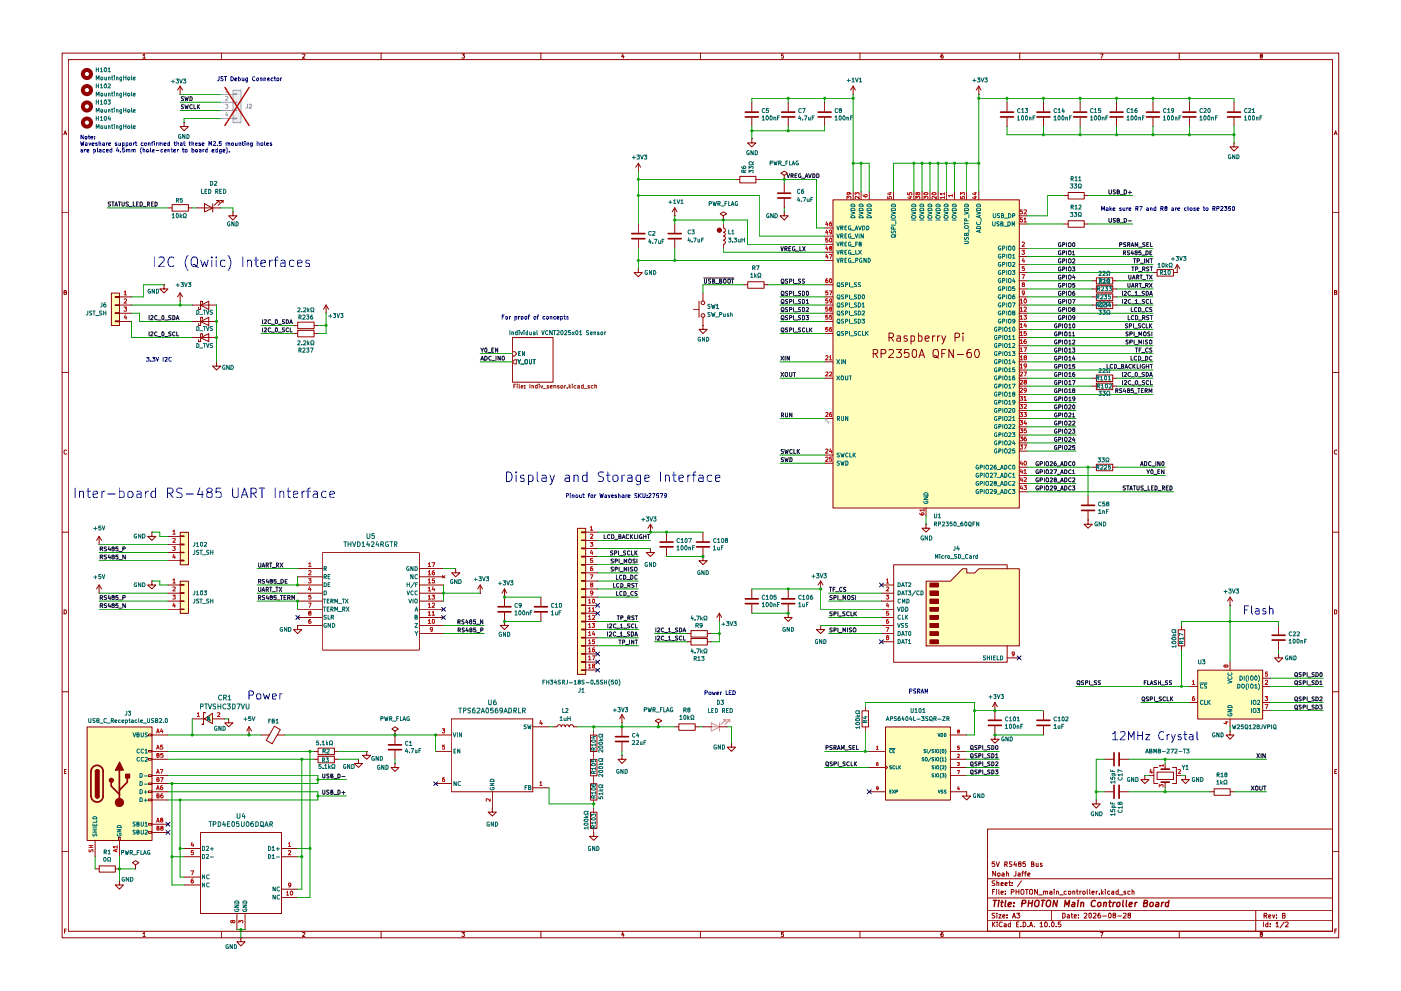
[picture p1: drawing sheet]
<svg xmlns="http://www.w3.org/2000/svg" width="420mm" height="297mm" viewBox="0 0 420 297" stroke-linecap="round" stroke-linejoin="round" font-family="sans-serif">
<g fill="none" stroke="#910000" stroke-width=".3">
<path d="M18.6 15.9h382.9v265.2h-382.9zM20.5 17.9h379.1v261.2h-379.1zM42.8 16.6l.5-.4v1.2M42.8 17.4h.8M66.5 15.9v2M90.8 16.3l.4-.1 .2 .4-.7 .8h.7M114.3 15.9v2M138.5 16.2h.8l-.4 .5 .4 .1v.6h-.8M162.2 15.9v2M186.8 16.2l-.4 .8h.8M187 16.6v.8M210.1 15.9v2"/>
<path d="M234.9 16.2h-.5v.6l.4-.1 .2 .2-.1 .5h-.5M257.9 15.9v2M282.8 16.2l-.4 .1-.2 .9 .2 .2h.5v-.6l-.5-.1-.2 .2M305.8 15.9v2M330 16.2h.8l-.5 1.2M353.7 15.9v2M378.1 16.8l-.1-.5h.5v.4l-.5 .1 .1 .6 .5-.2-.2-.4M19.1 40.4l.5-1.2 .4 1.2M19.3 40h.6M400.1 40.4l.5-1.2 .4 1.2M400.2 40h.6M18.6 63.8h1.9"/>
<path d="M399.6 63.8h1.9M19.2 87.6l.6-.1v-.4l-.6-.1v1.3h.5l.3-.4-.4-.3M400.2 87.6l.6-.1v-.4l-.6-.1v1.3h.5l.2-.6-.3-.1M18.6 111.7h1.9M399.6 111.7h1.9M20 135l-.4-.1-.4 .3v.7l.4 .2h.4M400.9 135a.58 .58 0 0 0-.8 .5 .58 .58 0 0 0 .8 .6M18.6 159.5h1.9M399.6 159.5h1.9M19.2 182.8h.5l.2 .2 .1 .5-.3 .5h-.5zM400.2 182.8h.5l.2 .2-.2 1h-.5zM18.6 207.3h1.9"/>
<path d="M399.6 207.3h1.9M19.3 231.2h.4M19.9 230.6h-.6v1.3h.6M400.3 231.2h.4M400.9 230.6h-.6v1.3h.6M18.6 255.3h1.9M296.2 248.5h103.4v30.6h-103.4zM298.3 258.3h-.7l-.1 .7 .6-.2 .3 .3-.1 .5-.2 .2-.6-.2M298.8 258.3l.4 1.5 .5-1.5M301.3 259.1l.7-.1v-.7h-.7v1.5M301.7 259.1l.4 .7M303.4 258.3h-.6a.61 .61 0 0 0 0 .7 .61 .61 0 0 0 .6 .2v.5h-.7"/>
<path d="M304.4 258.2l-.4 1h.9M304.7 258.7v1.1M305.6 258.9l-.2-.2 .1-.3 .6-.1 .1 .4-.8 .5a.45 .45 0 0 0 .4 .6 .45 .45 0 0 0 .4-.6l-.3-.3M307.5 258.3h-.7l-.1 .7 .6-.2 .3 .3-.1 .5-.2 .2-.6-.2M309.3 259h.5l.2-.3v-.3l-.7-.1v1.5l.7-.2 .1-.4-.3-.2M310.7 258.7l.1 1 .5-.1M311.3 258.7v1.1M312.5 258.8h-.5v.4l.6 .2-.3 .4-.3-.1M399.6 255.3h1.9M19.3 279.1h.4M19.9 278.5h-.6v1.2M42.8 279.8l.5-.3v1.2"/>
<path d="M66.5 279.1v2M90.8 279.6l.6-.1v.3l-.7 .9h.7M114.3 279.1v2M138.5 279.5h.8l-.4 .4 .4 .2v.5h-.8M162.2 279.1v2M186.8 279.4l-.4 .8h.8M187 279.8v.9M210.1 279.1v2M234.9 279.5h-.5v.5a.45 .45 0 0 1 .5 .1 .45 .45 0 0 1 0 .6l-.5-.1M257.9 279.1v2M282.8 279.5l-.4 .1-.2 .8 .1 .3 .6-.1-.2-.7-.5 .3M296.2 275.8h103.4"/>
<path d="M296.2 273h103.4M296.2 269.2h103.4M296.2 263.4h103.4M297.6 276.4v1.4M297.6 267.3h.5M297.8 277l.6 .8M298.3 266.6h-.7v1.5M298.4 273.7l-.8 .1-.1 .4 .7 .3 .2 .3-.3 .4-.6-.1M298.4 264.1l-.8 .1v.4l.5 .2 .3 .4-.2 .2h-.7M298.4 276.4l-.8 .8M298.6 261.2v1.4l-.9-1.4v1.4M298.8 266.6v.2"/>
<path d="M298.8 267.1v1M299 273.7v.1M299 264.7l.6-.1v.8M299 264v1.4M299 274.2v1M299 276.4v.1M299 276.9v.9M299.2 261.9l.5-.2 .2 .2-.1 .6-.5 .1zM299.6 274.2h.6l-.6 1h.6M299.6 266.6v1.4l.1 .1M300.2 267.5h.7l-.1-.4h-.6v.9h.6M300.2 265l.7-.2-.1-.2h-.6v.8h.6"/>
<path d="M300.5 261.7h.6v.9h-.6v-.4l.6-.2M300.6 276.5l-.1-.1a.67 .67 0 0 0-.9 .7 .67 .67 0 0 0 1 .6M300.7 274.7l.7-.2-.2-.3h-.4l-.1 .7 .3 .3 .3-.1M301.2 276.9l.6 .1v.8M301.4 265l.7-.2-.2-.3-.4 .1-.1 .7 .6 .1M301.5 267.9v.2M301.5 267.1v.2M301.8 277.2l-.7 .3 .2 .3 .5-.1M301.9 261.8l.5-.1 .1 .9M301.9 261.2v1.4M302 275v.2M302 274.2v.2"/>
<path d="M302.5 264.5h.6M302.8 264v1.4h.3M303.1 276.9h-.4l-.4 .2 .1 .6h.7M303.1 276.4v1.4M303.3 267.4l.7-.1 .1-.4-.8-.3v1.5M303.5 265.3v.1M303.5 264.6v.2M303.6 275.2l.5-1.5 .4 1.5M303.8 274.7h.7M304.7 261.2v1.1l-.3 .3h-.3M304.7 267.3h.9M304.7 266.6v1.5"/>
<path d="M304.9 273.7h.9l-.5 .5 .5 .3-.1 .5-.1 .2-.7-.2M304.9 277h.4M305.4 261.7h.4l.1 .2v.7h-.5l-.1-.3 .6-.3M305.6 276.4h-.7v1.4h.7M305.6 266.6v1.5M305.8 279.1v2M306.2 277.7v.1M306.2 266.8l.3-.2a.73 .73 0 0 1 .6 .7 .73 .73 0 0 1-.6 .8l-.3-.6zM306.3 264l-1.2 1.8M306.5 261.7h.5M306.8 276.4a.73 .73 0 0 1 .9 .7 .73 .73 0 0 1-.9 .7zM307 261.2l-.4 .2v1.2"/>
<path d="M307.2 261.7h.6M307.5 266.6h.9M307.8 261.2l-.3 .2v1.2M307.9 266.6v1.5M308.2 262.2l.7-.2-.1-.3h-.6v.9h.6M308.3 277.7v.1M308.8 277.8l.4-1.4 .5 1.4M308.8 266.8l.3-.2a.73 .73 0 0 1 .6 .7 .73 .73 0 0 1-.6 .8l-.3-.2zM308.9 277.4h.6M310.2 277.7v.1M311.1 266.6v1.5l-.8-1.5v1.5M311.5 268.2h1.1"/>
<path d="M311.9 276.8l.4-.4v1.4M311.9 277.8h.8M312.9 267.2l.5-.1 .1 1M312.9 267.1v1M313.4 276.5v-.1a.69 .69 0 0 1 .7 .5 .69 .69 0 0 1-.2 .8l-.1 .1a.78 .78 0 0 1-.4-1.3zM313.5 267.3l.6-.2v1M314.7 277.7v.1M314.8 267.1h.6l.1 1M315.4 273v2.8M315.5 267.5h-.7v.5h.7M315.6 276.4a.68 .68 0 0 1 .7 .7 .68 .68 0 0 1-.8 .6l-.2-.8zM316.1 266.6v.2"/>
<path d="M316.1 267.1v1M316.7 277.7v.1M316.8 267.2l.5-.1 .1 1M316.8 267.1v1M317.8 268.2h1.1M318.1 276.4h-.7l-.1 .6h.8v.7h-.8M318.7 273.7h.5l.2 .4v.7l-.4 .4h-.3zM319.8 267.1h-.5l-.2 .3 .2 .6h.5M320.1 274.2h.5l.1 1M320.5 267.1h.5l.1 .3-.2 .7-.5-.3zM320.7 274.5l-.5 .1-.2 .2 .2 .4 .5-.1M321.2 274.2h.5"/>
<path d="M321.4 273.7v1.2l.3 .3M321.7 267.2l.5-.1 .1 1M321.7 267.1v1M322.2 274.7l.6-.2-.1-.3h-.5v.7l.1 .3 .4-.1M322.8 267.1h.5M323 266.6v1.3l.3 .2M323.4 275v.2M323.4 274.2v.2M323.8 267.1v1M324.3 267.1l-.5 .3M324.8 267.1h.5l.2 .3v.4l-.4 .3-.4-.3zM325.1 273.8l.7-.1 .2 .3-.9 1.2h.9"/>
<path d="M326.1 266.6l.1 1.5M326.6 273.8l.1-.1a.77 .77 0 0 1 .7 .6 .77 .77 0 0 1-.2 .8l-.3 .1-.3-.4zM326.8 266.6l.2 1.5M327.5 267.5h.7l-.1-.4-.6 .2v.6l.6 .1M327.9 273.8l.7-.1 .1 .6-.9 .9h.9M328.8 267.1v1M329.2 267.1l-.4 .3M329.7 267.9v.2M329.9 273.7l-.5 .1-.1 1 .2 .4 .5-.2-.1-.7-.4-.1-.2 .3M330 279.5h.8l-.5 1.2M330.4 266.6v1.5M330.5 267.5l.4 .6"/>
<path d="M330.7 274.6h1.1M330.9 267.1l-.5 .5M331.5 266.6v.2M331.5 267.1v1M332.6 273.7a.68 .68 0 0 1 .7 .7 .68 .68 0 0 1-.7 .7l-.2-.5zM332.8 267.1h-.6l-.1 .3 .1 .6h.6M333.4 267.1h.6v1M334 274.3l-.2-.2v-.3l.6-.1 .2 .4-.8 .5 .2 .6h.3l.3-.4-.3-.5M334 267.5l-.7 .2 .3 .4 .4-.1M335.2 274.6h1.1M335.4 267.1l-.7 .1v.7l.7 .1M335.4 266.6v1.5"/>
<path d="M335.7 268.2h1.1M336.9 273.8l.7-.1 .1 .5-.9 1h.9M337.6 267.1h-.5v.3l.6 .5-.6 .1M338.6 274.3l-.4-.2 .1-.3 .7-.1a.49 .49 0 0 1-.1 .6 .49 .49 0 0 1-.5 .1 .43 .43 0 0 0 0 .7 .43 .43 0 0 0 .7-.3l-.3-.5M338.9 267.1l-.7 .1v.7l.7 .1M339.5 267.2l.5-.1 .1 1M339.5 266.6v1.5M353.7 279.1v2M376.6 273v6.1M378.1 280l-.1-.4 .5-.1v.4l-.5 .2v.5l.5 .1 .1-.5-.2-.2M379 276.4v1.4M379.1 274.4h.7l.1-.5-.8-.1v1.4"/>
<path d="M379.4 274.4l.5 .8M380.2 276.9h-.4l-.2 .2v.6h.6M380.2 276.4v1.4M380.4 274.7l.7-.2-.1-.3-.5 .1-.1 .7 .3 .2 .3-.1M380.9 277.7v.1M380.9 276.9v.1M381.6 274.2l.4 1 .3-1M382.7 276.8l.3-.4v1.4M382.7 277.8h.8M382.8 275v.2M382.8 274.3v.1M384.6 274.4h.7l.1-.5-.8-.1v1.4h.6l.2-.5v-.3h-.3"/>
<path d="M385.1 276.4l-1.2 1.7M385.5 276.5l.6-.1 .2 .3-.8 1.1h.8M400.3 279.1h.4M400.9 278.5h-.6v1.2M42.8 280.7h.8"/>
</g>
<g fill="none" stroke="#910000" stroke-width=".42">
<path d="M297.9 269.9h1.1M298.4 269.9l-.2 1.8M299.5 270.5l-.2 1.2M299.6 269.9v.1M300.2 270.5h.7M300.5 269.9l-.2 1.6 .4 .2M301.6 269.9l-.2 1.6 .2 .2M302.4 271.1l.9-.2-.1-.3-.5-.1-.3 .2-.1 .8 .3 .2h.5M304 271.6v.1M304.2 270.6v.1M306.5 270.8l1.1-.2v-.6l-1-.1-.2 1.8M308.4 270.7h1.1"/>
<path d="M308.6 269.9l-.3 1.8M309.7 269.9l-.3 1.8M310.5 270.1l.4-.2 .7 .2-.2 1.4-.4 .2a.6 .6 0 0 1-.7-.6zM312.3 269.9h1.1M312.8 269.9l-.3 1.8M314.2 270l.5-.1 .4 .2-.2 1.4-.4 .2a.6 .6 0 0 1-.8-.6zM317.1 269.9l-.2 1.8-.9-1.8-.2 1.8M319.2 271.7l.3-1.8 .4 1.3 .9-1.3-.3 1.8M321.6 270.6h.7l-.1 1.1M322.4 270.9l-1 .4 .2 .4h.7M323.3 270.5l-.2 1.2M323.4 269.9v.1"/>
<path d="M324.2 270.6h.7v1.1M324.2 270.5l-.1 1.2M328.5 270h-.7a1.17 1.17 0 0 0-.4 1.5l.4 .2 .6-.1M329.3 270.6l.3-.1 .6 .1v.8l-.5 .3-.6-.3zM331 270.6h.8l-.1 1.1M331.1 270.5l-.2 1.2M332.5 270.5h.8M332.9 269.9l-.2 1.8h.4M333.9 270.5l-.2 1.2M334.5 270.5l-.6 .3M335.2 270.6l.5-.1 .2 .3-.1 .6-.3 .3-.6-.1v-.8zM336.8 269.9l-.1 1.6 .2 .2"/>
<path d="M337.9 269.9l-.2 1.6 .2 .2M338.6 271.1l1-.2v-.3l-.6-.1-.3 .2-.1 1h.8M340.5 270.5l-.2 1.2M341 270.5l-.6 .3M343 270.7l.9-.1 .2-.2-.1-.4-.8-.1-.3 1.8 1.1-.1 .1-.5-.4-.4M345 270.6l.6-.1 .3 .3-.1 .6-.4 .3-.6-.3zM346.8 270.6h.6v1.1M347.5 270.9l-.8 .2-.2 .4 .3 .2h.6M348.4 270.5l-.1 1.2M349 270.5l-.6 .3M350.5 270.6l-.5-.1-.5 .3v.8l.8 .1M350.6 269.9l-.3 1.8"/>
</g>
<path d="M153.7 105.4h.6l.6 .6-.6 .7h-.6z" fill="#fff"/>
<path d="M153.7 105.4h.6l.6 .6-.6 .7h-.6z" fill="none" stroke="#765500" stroke-width=".3"/>
<path d="M155.5 105.9h.4M156 105.4h-.5v1.2h.5M157.3 105.4v1.2l-.7-1.2v1.2" fill="none" stroke="#006665" stroke-width=".3"/>
<path d="M153.7 108.5l.6-.6h.6v1.2h-.6z" fill="#fff"/>
<path d="M153.7 108.5l.6-.6h.6v1.2h-.6z" fill="none" stroke="#765500" stroke-width=".3"/>
<path d="M155.3 107.8l.4 .7 .4-.7M155.7 108.5v.6M156.2 109.1h.9M157.5 107.9l.2-.1 .5 .1v.7l-.3 .5-.4-.2zM158.7 107.8v1l.3 .3 .4-.3v-1M159.9 107.8h.6M160.2 107.8v1.3" fill="none" stroke="#006665" stroke-width=".3"/>
<path d="M153.7 101.2h12.2v13.4h-12.2z" fill="#fff"/>
<g fill="#ffb">
<path d="M249.8 59.9h55.8v92.3h-55.8z"/>
<path d="M173.1 158.3h2.5v43.8h-2.5z"/>
<path d="M26.1 217.8h19.5v34.1h-19.5z"/>
<path d="M61.3 215.5l2.5-1.7v3.1z"/>
<path d="M54 174.2h2.5v9.6h-2.5z"/>
<path d="M54 159.5h2.5v9.7h-2.5z"/>
<path d="M359.2 200.8h19.4v14.7h-19.4z"/>
<path d="M265.5 217.8h19.5v22h-19.5z"/>
<path d="M277.7 174.2h7.3l3.6-3.8h1.3v1.3h2.4l1.2-1.3h12.1v23.1h-27.9z"/>
<path d="M33.4 87.8h2.4v9.7h-2.4z"/>
</g>
<path d="M69.8 27h2.4v9.7h-2.4z" fill="#efefef"/>
<circle cx="215.7" cy="69" r=".64" fill="#910000"/>
<path d="M153.7 105.4h.6l.6 .6-.6 .7h-.6z" fill="#fff"/>
<path d="M153.7 105.4h.6l.6 .6-.6 .7h-.6z" fill="none" stroke="#765500" stroke-width=".3"/>
<path d="M155.5 105.9h.4M156 105.4h-.5v1.2h.5M157.3 105.4v1.2l-.7-1.2v1.2" fill="none" stroke="#006665" stroke-width=".3"/>
<path d="M153.7 108.5l.6-.6h.6v1.2h-.6z" fill="#fff"/>
<path d="M153.7 108.5l.6-.6h.6v1.2h-.6z" fill="none" stroke="#765500" stroke-width=".3"/>
<g fill="none" stroke="#006665" stroke-width=".3">
<path d="M251 67.7l.4 1.2 .3-1.2M251 77.4l.4 1.3 .3-1.3M251 75l.4 1.2 .3-1.2M251 70.1l.4 1.3 .3-1.3M251 72.6l.4 1.1 .3-1.1M252.1 68.3l.7-.1v-.4l-.7-.1v1.2M252.1 78.1l.7-.1v-.4l-.7-.2v1.3M252.1 75.6h.6l.1-.5-.7-.1v1.2M252.1 70.8l.7-.2-.2-.5h-.5v1.3M252.1 73.2h.6l.1-.6h-.7v1.1M252.5 68.3l.3 .6M252.5 78.1l.3 .6"/>
<path d="M252.5 75.6l.3 .6M252.5 70.8l.3 .6M252.5 73.2l.3 .5M253.4 68.2h.3M253.4 78h.3M253.4 75.6h.3M253.4 70.7h.3M253.4 73.2h.3M253.9 67.7h-.5v1.2h.5M253.9 77.4h-.5v1.3h.5M253.9 75h-.5v1.2h.5M253.9 70.1h-.5v1.3h.5"/>
<path d="M253.9 72.6h-.5v1.1h.5M255.1 67.7h-.4a.61 .61 0 0 0-.2 .8 .61 .61 0 0 0 .7 .3v-.4h-.3M255.1 77.5a.56 .56 0 0 0-.7 .5 .56 .56 0 0 0 .7 .6l.1-.5h-.3M255.1 75h-.4a.61 .61 0 0 0-.3 .8 .61 .61 0 0 0 .8 .3v-.4h-.3M255.1 70.2a.64 .64 0 0 0-.6 .3 .64 .64 0 0 0 0 .7l.6 .1 .1-.5h-.3M255.1 72.6h-.1a.66 .66 0 0 0-.6 .4 .66 .66 0 0 0 .3 .7h.5v-.5h-.3M255.2 64.9a.66 .66 0 0 1 .7-.3 .66 .66 0 0 1 .5 .7h-1.2zM255.2 63.5l1.2 .3-1.2 .5M255.2 62.6l.9-.2 .3 .7h-1.2zM255.2 61.4a.66 .66 0 0 1 .7-.2 .66 .66 0 0 1 .5 .6h-1.2zM255.4 69h.9M255.4 78.7h.9"/>
<path d="M255.4 76.3h.9M255.4 71.5h.9M255.4 73.9h.9M256.5 68.9l.4-1.2 .3 1.2M256.5 70.1l.4 1.3 .3-1.3M256.5 68.6h.6M256.6 78.1l.6-.1v-.5l-.6-.1v1.3M256.6 75v1.2h.6M256.6 73.2h.4M257.2 72.6h-.6v1.1M257.5 67.7l.4 1.2 .4-1.2M257.5 75l.8 1.2"/>
<path d="M257.6 64.9a.66 .66 0 0 1 .8-.3 .66 .66 0 0 1 .4 .7h-1.2zM257.6 63.5l1.2 .3-1.2 .5M257.6 62.6l.9-.2 .3 .3v.4h-1.2zM257.6 61.4a.66 .66 0 0 1 .8-.2 .66 .66 0 0 1 .4 .6h-1.2zM257.6 73.2h.5l.2-.3-.1-.3h-.6v1.1h.6l.1-.5h-.2M257.6 70.1v1.3M258.3 75l-.8 1.2M258.5 77.5l-.2-.1a.6 .6 0 0 0-.6 .7 .6 .6 0 0 0 .8 .5v-.5h-.2M258.7 67.7h.5a.66 .66 0 0 1 .2 .8 .66 .66 0 0 1-.7 .4zM258.9 70.1v1.3l-.7-1.3v1.3M259.8 77.4v1.3l-.7-1.3v1.3M259.9 67.7h.4a.66 .66 0 0 1 .3 .8 .66 .66 0 0 1-.7 .4z"/>
<path d="M260 63.5l1.3 .3-1.3 .5M260.1 64.9a.66 .66 0 0 1 .7-.3 .66 .66 0 0 1 .5 .7h-1.3zM260.1 62.6l.8-.2 .3 .2 .1 .5h-1.3zM260.1 61.4a.66 .66 0 0 1 .7-.2 .66 .66 0 0 1 .5 .6h-1.3zM260.3 77.4a.64 .64 0 0 1 .7 .6 .64 .64 0 0 1-.7 .7zM267.3 70.6l.8-.2 .5 .2v.3l-.2 .2h-.9zM267.3 63.5l1.3 .3-1.3 .5M267.3 66h1.3M267.3 67.5h1.3M267.4 69.2l.1 .6h.3l.4-.6 .4 .2-.1 .4M267.4 64.8l.7-.2 .4 .2 .1 .3-.2 .3h-.7l-.3-.1zM267.4 62.6l.8-.2 .4 .3v.4h-1.3z"/>
<path d="M267.4 61.4a.66 .66 0 0 1 .7-.2 .66 .66 0 0 1 .5 .6h-1.3zM268 68.7l-.1-.6h-.5l-.1 .6h1.3M268.6 70.3l-.4 .7M268.6 66.2v.9M273.4 63.5l1.3 .3-1.3 .5M273.4 66h1.3M273.5 64.8l.1-.1a.79 .79 0 0 1 1.1 .2v.2a.73 .73 0 0 1-1.3 0zM273.5 62.6l.8-.2 .3 .2 .1 .5h-1.3zM273.5 61.4a.66 .66 0 0 1 .7-.2 .66 .66 0 0 1 .5 .6h-1.3zM275.8 63.5l1.2 .3-1.2 .5M275.8 66h1.2M275.9 64.8l1-.1 .1 .6-1 .1z"/>
<path d="M275.9 61.4l.5-.3 .4 .1 .2 .2v.4h-1.2zM276.1 62.4l.9 .2v.5h-1.2zM278.3 63.5l1.2 .3-1.2 .5M278.3 62.6l.9-.2 .3 .7h-1.2zM278.3 61.4a.66 .66 0 0 1 .8-.2 .66 .66 0 0 1 .4 .6h-1.2zM278.3 66h1.2M280.7 63.5l1.2 .3-1.2 .5M280.7 66h1.2M280.8 64.8l.7-.2 .4 .2v.3l-.1 .3h-.7l-.3-.1zM280.8 62.6l.8-.2 .3 .2v.5h-1.2zM280.8 61.4l.6-.3 .5 .3v.4h-1.2zM283.1 63.5l1.2 .3-1.2 .5"/>
<path d="M283.1 66h1.2M283.2 64.8l.8-.2 .3 .2v.5l-1 .1zM283.2 62.6l.9-.2 .2 .2v.5h-1.2zM283.2 61.4l.4-.3 .5 .1 .2 .2v.4h-1.2zM285.6 63.5l1.2 .3-1.2 .5M285.6 62.6l.9-.2 .3 .7h-1.2zM285.6 61.4a.66 .66 0 0 1 .7-.2 .66 .66 0 0 1 .5 .6h-1.2zM285.6 66h1.2M289.2 72.3l1.2 .2-.1 .5h-1.1M289.2 63.5l1.2 .3-1.2 .5M289.2 66.6v.7M289.2 67h1.2"/>
<path d="M289.3 71.1l-.1 .4a.38 .38 0 0 0 .5 .2 .38 .38 0 0 0 .2-.5h.5v.6M289.3 62.6l.9-.2 .2 .2v.5h-1.2zM289.3 61.4l.4-.3 .5 .1 .2 .2v.4h-1.2zM289.4 67.7l1 .1v.5l-1 .1-.2-.2zM289.8 70.2l.2-.4 .4 .2v.6h-1.2l.1-.6h.4l.1 .6M289.8 66.2v-.5l-.5-.1-.1 .6h1.2M290.6 64.3v1M290.6 68.7v1M292.9 63.5l1.1 .3-1.1 .5M292.9 66.5v.5l.2 .3 .9-.2v-.6M292.9 62.6l.9-.2 .2 .2v.5h-1.1zM292.9 61.4l.5-.3 .4 .1 .2 .2v.4h-1.1z"/>
<path d="M293 67.9l.8-.1 .2 .7h-1.1zM293.7 64.6v.6M293.7 69v.6M294 68.9l-1.1 .4 1.1 .4M294 64.5l-1.1 .4 1.1 .4M294.2 65.4v1M297.7 66.5v1l.2 .2 .5-.2v-1M297.9 64v1l.2 .3 .5-.3v-1M299.6 66.5l-.6 .1v.4l.6 .3-.2 .4-.4-.1M299.8 64.1l-.7 .1v.3l.7 .4-.2 .4-.5-.1M300.1 73.8l-.1-.1a.64 .64 0 0 0-.6 .6 .64 .64 0 0 0 .5 .7l.2-.2v-.3h-.2M300.1 76.3a.59 .59 0 0 0-.8 .3 .59 .59 0 0 0 .3 .8l.5-.1v-.4h-.2"/>
<path d="M300.1 78.7h-.5a.61 .61 0 0 0-.2 .7 .61 .61 0 0 0 .7 .4v-.5h-.2M300.1 67.1l.6-.1 .1-.3-.7-.2v1.2h.6l.1-.6h-.2M300.3 64.6h.5l.2-.3-.7-.3v1.3h.5l.2-.5-.3-.2M300.7 74.4h.5l.1-.5-.6-.2v1.3M300.7 76.9h.5l.1-.6-.6-.1v1.2M300.7 79.2h.5l.1-.5h-.6v1.1M301.1 67.8h.9M301.2 65.4h1M301.9 73.7v1.3M301.9 76.2v1.2M301.9 78.7v1.1M302.3 66.5a.65 .65 0 0 1 .7 .6 .65 .65 0 0 1-.7 .6z"/>
<path d="M302.4 73.9l.3-.2 .5 .2v.9l-.3 .2-.5-.2zM302.4 76.4l.3-.2 .5 .2-.2 1-.6-.2zM302.4 78.8l.2-.1 .6 .1v.9l-.3 .1-.5-.1zM302.4 64a.65 .65 0 0 1 .8 .6 .65 .65 0 0 1-.8 .7zM303.5 67.7v-1.2l.4 .8 .4-.8v1.2M303.7 76.5l.3-.3v1.2M303.7 78.7h.6l.1 .3-.8 .8h.8M303.7 64.7l.6-.1v-.5l-.6-.1v1.3M303.7 77.4h.7M304 73.7a.68 .68 0 0 1 .4 .7 .68 .68 0 0 1-.4 .6l-.3-.2v-.8zM251.2 95.7h.5l.2 .4-.1 .6-.3 .2-.3-.1-.2-.4zM251.2 88.4h.5l.2 .3-.1 .7-.3 .2-.3-.1-.2-.3z"/>
<path d="M251.2 84.8h.5l.2 .3-.1 .7-.3 .1h-.3l-.2-.4zM251.3 96.6l.6 .4M251.3 89.3l.6 .4M251.3 94.1l.6 .5M251.3 91.7l.6 .4M251.3 85.6l.6 .4M253 95.7h-.5l-.2 .2 .7 .5v.4h-.7M253 99.4l-.4-.1-.3 .3 .7 .5v.3l-.7 .1M253 88.4l-.7 .2 .7 .6v.3h-.7M253 93.3l-.4-.1-.3 .3 .1 .2 .6 .3v.3l-.7 .1M253 90.8h-.4l-.3 .2 .1 .3 .6 .2v.4h-.7M253 84.8l-.7 .1 .2 .4 .5 .1v.5h-.7"/>
<path d="M253.6 96.3h.5l.1-.5-.6-.1v1.2M253.6 99.9h.5l.1-.5-.6-.1v1.2M253.6 89l.6-.1 .1-.3-.7-.2v1.2M253.6 93.9h.4l.3-.3-.1-.3-.6-.1v1.2M253.6 91.4l.7-.2-.3-.4h-.4v1.2M253.6 85.3h.6l.1-.4-.7-.1v1.1M254.8 84.8v1.1M254.8 88.4v1.2M254.8 90.8v1.2M254.8 93.2v1.2M254.8 95.7v1.2M254.8 99.3v1.2"/>
<path d="M255 97h.9M255 89.7h.9M255 94.6h.9M255 92.1h.9M255 86h.9M256.9 95.7h-.6a.56 .56 0 0 0 .6 .7v.4h-.7M256.9 99.4l-.4-.1a.38 .38 0 0 0-.2 .5 .38 .38 0 0 0 .5 .2v.5h-.6M256.9 88.4l-.7 .2 .1 .3 .6 .3v.3h-.7M256.9 93.3l-.4-.1-.3 .3 .1 .2 .6 .3v.3l-.7 .1M256.9 90.8h-.4l-.3 .2 .1 .3 .6 .2v.4h-.7M256.9 84.8l-.7 .1 .1 .4 .6 .1v.5h-.7M257.4 95.7h.5a.66 .66 0 0 1 .2 .8 .66 .66 0 0 1-.7 .4z"/>
<path d="M257.4 88.4h.5a.66 .66 0 0 1 .2 .8 .66 .66 0 0 1-.7 .4zM257.4 93.2a.66 .66 0 0 1 .7 .4 .66 .66 0 0 1-.2 .8h-.5zM257.4 90.8a.65 .65 0 0 1 .8 .6 .65 .65 0 0 1-.8 .6zM258.1 84.8h-.7v.4l.7 .4-.3 .3h-.4M258.1 99.4l-.4-.1-.3 .3 .2 .9 .5-.1M258.5 95.7h.7l-.4 .4 .4 .2v.5h-.7M258.6 93.3h.6v.4l-.7 .7h.7M258.6 91.1l.3-.3v1.2M258.6 92h.6M258.7 99.3v1.2h.5M258.7 88.4l.5 .2v.7a.35 .35 0 0 1-.4 .3 .35 .35 0 0 1-.2-.4zM259.6 99.3v1.2"/>
<path d="M259.8 99.8l.5 .7M260.3 99.3l-.7 .7M299 98.1l-.2-.1a.6 .6 0 0 0-.6 .7 .6 .6 0 0 0 .8 .5v-.4h-.2M299.6 98.7l.5-.1 .1-.3-.2-.3h-.4v1.3M300.1 81.1l-.1-.1a.6 .6 0 0 0-.6 .7 .6 .6 0 0 0 .7 .5v-.4h-.2M300.1 83.6l-.1-.1a.64 .64 0 0 0-.6 .6 .64 .64 0 0 0 .5 .7l.2-.2v-.4h-.2M300.1 86a.59 .59 0 0 0-.8 .4 .59 .59 0 0 0 .3 .7l.5-.1v-.4h-.2M300.1 88.4h-.5a.61 .61 0 0 0-.2 .8 .61 .61 0 0 0 .7 .3v-.4h-.2M300.1 90.8h-.1a.64 .64 0 0 0-.6 .6 .64 .64 0 0 0 .5 .6l.2-.1v-.4h-.2M300.1 93.3a.59 .59 0 0 0-.8 .4 .59 .59 0 0 0 .3 .7l.5-.1v-.4h-.2M300.1 95.7h-.5a.61 .61 0 0 0-.2 .8 .61 .61 0 0 0 .7 .3v-.4h-.2M300.7 81.7l.6-.1v-.4l-.6-.2v1.3"/>
<path d="M300.7 84.2h.5l.1-.5-.6-.2v1.3M300.7 86.5h.5l.1-.5-.6-.1v1.2M300.7 89l.6-.1v-.4l-.6-.1v1.2M300.7 91.4h.5l.1-.5-.6-.1v1.2M300.7 93.9h.5l.1-.6-.6-.1v1.2M300.7 96.3h.5l.1-.5-.6-.1v1.2M300.7 98v1.3M301.5 98h.3a.73 .73 0 0 1 0 1.3h-.3a.86 .86 0 0 1 0-1.3zM301.9 81v1.3M301.9 83.5v1.3M301.9 85.9v1.2M301.9 88.4v1.2"/>
<path d="M301.9 90.8v1.2M301.9 93.2v1.2M301.9 95.7v1.2M302.4 83.7l.3-.2 .5 .2v.9l-.3 .2-.5-.2zM302.4 86.1l.3-.2 .5 .2-.2 1-.6-.1zM302.4 88.6l.2-.2 .6 .2v.8l-.3 .2-.5-.2zM302.4 90.9l.3-.1 .5 .1v1l-.3 .1-.5-.1zM302.4 93.4l.3-.2 .5 .2-.2 1-.6-.2zM302.4 95.8l.2-.1 .6 .1v.9l-.3 .2-.5-.2zM302.5 98.5l.4-.5v1.3M302.5 99.3h.7M302.7 81l.5 .3v.8l-.3 .2-.5-.2v-.8z"/>
<path d="M303.6 81h.8l-.4 .5 .3 .1v.6l-.7-.1M303.6 90.8h.9l-.6 1.2M303.7 98.3l.3-.3a.68 .68 0 0 1 .4 .7 .68 .68 0 0 1-.4 .6l-.3-.2zM303.9 93.7l-.2-.4h.6v.4l-.6 .2 .1 .5h.5l.1-.4-.3-.3M304 83.5l-.3 .8h.8M304.3 85.9h-.6v.6l.6-.1v.7l-.6-.1M304.3 88.4h-.4l-.2 .2v.9h.6v-.6l-.4-.1-.2 .3M304.3 83.9v.9M304.4 96.2l-.5 .2-.2-.6 .6-.1 .1 .2-.2 .9-.4 .1M155.3 107.8l.4 .7 .4-.7M155.7 108.5v.6M156.2 109.1h.9"/>
<path d="M157.5 107.9l.2-.1 .5 .1v.7l-.3 .5-.4-.2zM158.7 107.8v1l.3 .3 .4-.3v-1M159.9 107.8h.6M160.2 107.8v1.3M251 107.8l.8 1.3M251 112.7l.8 1.2M251.3 100.2l.6 .5M251.8 107.8l-.8 1.3M251.8 112.7l-.8 1.2M252.3 107.8v1.3M252.4 112.7l.6 .2v.8l-.3 .2h-.2l-.3-.4zM253.6 107.8v1.3l-.8-1.3v1.3"/>
<path d="M253.6 112.7v1.1l.1 .1 .6-.3v-.9M254.7 112.7h.7M255 112.7v1.2M255 100.7h.9M299 100.6l-.2-.1a.64 .64 0 0 0-.6 .6 .64 .64 0 0 0 .6 .7l.2-.1v-.5h-.2M299 103a.61 .61 0 0 0-.8 .4 .61 .61 0 0 0 .2 .7h.6v-.5h-.2M299 105.4h-.6a.61 .61 0 0 0-.2 .8 .61 .61 0 0 0 .8 .3v-.4h-.2M299 107.9l-.2-.1a.6 .6 0 0 0-.6 .7 .6 .6 0 0 0 .8 .5v-.5h-.2M299 110.3l-.2-.1a.66 .66 0 0 0-.6 .5 .66 .66 0 0 0 .2 .7h.6v-.5h-.2M299 112.7h-.6a.61 .61 0 0 0-.2 .8 .61 .61 0 0 0 .8 .3v-.4h-.2M299 115.1h-.6a.66 .66 0 0 0-.2 .8 .66 .66 0 0 0 .6 .4l.2-.1v-.4h-.2M299 117.6l-.2-.1a.64 .64 0 0 0-.6 .7 .64 .64 0 0 0 .6 .6l.2-.1v-.5h-.2"/>
<path d="M299.6 101.2l.6-.3-.2-.4h-.4v1.3M299.6 103.5h.5v-.5h-.5v1.1M299.6 106l.5-.1 .1-.3-.6-.2v1.2M299.6 108.5l.5-.1 .1-.4-.2-.2h-.4v1.3M299.6 110.9h.4l.2-.2-.1-.4-.5-.1v1.2M299.6 113.3l.6-.2-.1-.4h-.5v1.2M299.6 115.7h.5l.1-.4-.6-.2v1.2M299.6 118.2l.6-.3-.2-.4h-.4v1.3M300.7 100.5v1.3M300.7 103v1.1M300.7 105.4v1.2M300.7 107.8v1.3"/>
<path d="M300.7 110.2v1.2M300.7 112.7v1.2M300.7 115.1v1.2M300.7 117.5v1.3M300.7 120v1.2M301.4 112.7h.5l.2 .4-.1 .6-.2 .2h-.3l-.3-.4zM301.5 100.5l.4 .1 .2 .3-.1 .7-.2 .2h-.3l-.3-.5zM301.5 103l.5 .1 .1 .7-.2 .3h-.5a.86 .86 0 0 1 .1-1.1zM301.5 107.8l.4 .1 .2 .3-.1 .7-.2 .2h-.3l-.3-.5zM301.5 110.2l.5 .2 .1 .7-.2 .3h-.5a.86 .86 0 0 1 .1-1.2zM301.5 117.5l.4 .1 .2 .3-.1 .7-.2 .2h-.3l-.3-.4zM301.5 120l.5 .1 .1 .7-.2 .4h-.5a.86 .86 0 0 1 .1-1.2z"/>
<path d="M302.5 100.8l.4-.3v1.3M302.5 103.3l.4-.3v1.1M302.5 105.7l.4-.3v1.2M302.5 108.1l.4-.3v1.3M302.5 110.6l.4-.4v1.2M302.5 113l.4-.3v1.2M302.5 115.5l.4-.4v1.2M302.5 117.9l.4-.4v1.3M302.5 101.8h.7M302.5 104.1h.7M302.5 106.6h.7M302.5 109.1h.7"/>
<path d="M302.5 111.4h.7M302.5 113.9h.7M302.5 116.3h.7M302.5 118.8h.7M303.6 105.4h.8l-.4 .4 .3 .1v.6h-.7M303.6 115.1h.9l-.6 1.2M303.7 100.8l.3-.3v1.3M303.7 103h.4l.3 .3-.8 .8h.8M303.7 101.8h.7M303.9 118l-.2-.3 .6-.1v.4l-.6 .2 .2 .6 .5-.3-.3-.5M304 107.8l-.3 .8h.8M304.3 110.2h-.6v.6l.6-.1v.7l-.6-.1"/>
<path d="M304.3 112.7h-.4l-.2 .2v.9h.6v-.6l-.4-.1-.2 .3M304.3 108.2v.9M251.1 125.5l.6-.1v-.5l-.6-.1v1.3M251.4 125.5l.4 .6M251.7 135.8l-.7 .2 .7 .6v.3h-.7M251.7 138.3l-.4-.1-.3 .2 .1 .3 .6 .2v.4l-.7 .1M252.1 135.8l.4 1.2 .1-.9 .3 .9 .3-1.2M252.1 138.2l.4 1.2 .1-.9 .3 .9 .3-1.2M252.3 124.8v1l.3 .3 .4-.2v-1.1M253.7 138.2a.64 .64 0 0 1 .7 .6 .64 .64 0 0 1-.7 .6zM254.3 124.8v1.3l-.7-1.3v1.3M254.3 135.9l-.5-.1a.61 .61 0 0 0-.2 .8 .61 .61 0 0 0 .7 .3"/>
<path d="M254.8 135.8v1.2h.6M255.9 135.8v1.2M256 136.3l.5 .7M256.5 135.8l-.6 .7M293.4 139.4h-.5a.61 .61 0 0 0-.2 .8 .61 .61 0 0 0 .8 .3v-.4h-.3M295.1 139.4v1.2M296.9 139.5l.8 .1-.8 1h.8M298.7 139.4l-.4 .1-.2 .9 .3 .2 .4-.1-.2-.6-.5 .2M299 120.1a.61 .61 0 0 0-.8 .3 .61 .61 0 0 0 .2 .8h.6v-.6h-.2M299 122.4h-.6a.61 .61 0 0 0-.2 .8 .61 .61 0 0 0 .8 .3v-.4h-.2M299 124.9l-.2-.1a.6 .6 0 0 0-.6 .7 .6 .6 0 0 0 .8 .5v-.4h-.2M299 127.3h-.2a.66 .66 0 0 0-.6 .4 .66 .66 0 0 0 .2 .7h.6v-.5h-.2"/>
<path d="M299 129.8a.55 .55 0 0 0-.8 .5 .55 .55 0 0 0 .8 .5v-.4h-.2M299 132.2h-.6a.66 .66 0 0 0-.2 .7 .66 .66 0 0 0 .6 .4h.2v-.5h-.2M299 134.6l-.2-.1a.64 .64 0 0 0-.6 .7 .64 .64 0 0 0 .6 .6l.2-.1v-.5h-.2M299.6 120.6h.5v-.5l-.5-.1v1.2M299.6 123h.5l.1-.4-.6-.2v1.2M299.6 125.5l.5-.1 .1-.3-.2-.3h-.4v1.3M299.6 127.9h.4l.2-.2-.1-.4h-.5v1.1M299.6 130.3h.5v-.5l-.5-.1v1.2M299.6 132.8l.5-.1 .1-.4-.6-.1v1.1M299.6 135.2l.6-.2-.2-.5h-.4v1.3M300.7 122.4v1.2M300.7 124.8v1.3"/>
<path d="M300.7 127.3v1.1M300.7 129.7v1.2M300.7 132.2v1.1M300.7 134.5v1.3M301.3 139.4h.5a.66 .66 0 0 1 .2 .8 .66 .66 0 0 1-.7 .4zM301.5 124.8l.4 .1 .2 .3-.1 .7-.2 .2h-.3l-.3-.5zM301.5 127.3l.5 .1 .1 .7-.2 .3h-.5a.86 .86 0 0 1 .1-1.1zM301.5 129.7a.59 .59 0 0 1 .6 .6 .59 .59 0 0 1-.6 .6l-.3-.4zM301.5 134.5l.4 .1 .2 .4-.1 .6-.2 .2h-.3l-.3-.4zM302.5 120.3l.4-.3v1.2M302.5 122.5l.6-.1 .1 .5-.8 .7h.8M302.5 125l.5-.2 .2 .6-.8 .7h.8"/>
<path d="M302.5 127.3h.7v.5l-.8 .6h.8M302.5 129.8h.7v.4l-.8 .7h.8M302.5 132.2h.6l.1 .5-.8 .6h.8M302.5 134.7l.5-.2 .2 .5-.8 .8h.8M302.5 121.2h.7M303.2 139.5l-.5-.1a.61 .61 0 0 0-.2 .8 .61 .61 0 0 0 .7 .3M303.6 129.7h.8l-.4 .4 .3 .1v.6h-.7M303.7 122.6l.3-.2a.62 .62 0 0 1 .4 .6 .62 .62 0 0 1-.4 .6l-.3-.2zM303.7 125.1l.3-.3v1.3M303.7 127.3h.4l.3 .3-.8 .8h.8M303.7 139.6l.3-.2a.62 .62 0 0 1 .4 .6 .62 .62 0 0 1-.4 .6l-.3-.2zM303.7 126.1h.7"/>
<path d="M304 132.1l-.3 .8h.8M304.3 134.5h-.6v.6l.6-.1v.7l-.6-.1M304.3 132.5v.8M304.4 120.5l-.5 .2-.2-.6 .4-.1 .3 .2-.2 .9-.4 .1M277 148.9h1.3l-1.3 .8h1.3M277.1 150.3l-.1 .1a.64 .64 0 0 0 .6 .6 .64 .64 0 0 0 .7-.5l-.2-.3h-.4v.3M277.1 147.9a.67 .67 0 0 1 .8-.2 .67 .67 0 0 1 .4 .7h-1.3zM293.4 141.9a.56 .56 0 0 0-.7 .6 .56 .56 0 0 0 .7 .5l.1-.4h-.3M293.4 144.4a.6 .6 0 0 0-.7 .3 .6 .6 0 0 0 .2 .8l.6-.1v-.5h-.3M293.4 146.8l-.1-.1a.66 .66 0 0 0-.6 .5 .66 .66 0 0 0 .2 .7l.6-.1v-.4h-.3M294 140h.6v-.6h-.6v1.2M294 142.5l.6-.1v-.5l-.6-.1v1.3"/>
<path d="M294 144.9h.6v-.5l-.6-.1v1.2M294 147.3h.6v-.5l-.6-.1v1.2M295.1 141.8v1.3M295.1 144.3v1.2M295.1 146.7v1.2M295.7 142l.3-.2 .4 .2 .1 .7-.3 .4-.5-.2zM295.7 144.4l.5-.1a.86 .86 0 0 1 .1 1.2h-.5zM295.7 146.9l.3-.2 .4 .2-.1 1h-.5zM296.9 142l.5-.2 .3 .3-.8 1h.8M296.9 144.4l.5-.1 .3 .2-.8 1h.8M296.9 146.8l.5-.1 .3 .3-.8 .9h.8M298 141.8h.9l-.5 1.3"/>
<path d="M298.4 144.8l-.3-.2 .1-.2h.6l-.1 .4-.5 .1v.6l.6-.1-.2-.6M298.8 147.2l-.2 .3-.4-.1v-.6h.6v.9l-.2 .2h-.4M299 140.7h1M299 143.2h1M299 145.6h1M299 148.1h1M300.1 140.6l.4-1.2 .4 1.2M300.1 143.1l.4-1.3 .4 1.3M300.1 145.5l.4-1.2 .4 1.2M300.1 147.9l.4-1.2 .4 1.2M300.2 140.3h.6M300.2 142.7h.6"/>
<path d="M300.2 145.1h.6M300.2 147.6h.6M301.3 141.8a.64 .64 0 0 1 .7 .7 .64 .64 0 0 1-.7 .6zM301.3 144.3a.66 .66 0 0 1 .7 .4 .66 .66 0 0 1-.2 .8h-.5zM301.3 146.7a.66 .66 0 0 1 .7 .5 .66 .66 0 0 1-.2 .7h-.5zM303.2 142l-.2-.2a.6 .6 0 0 0-.6 .7 .6 .6 0 0 0 .8 .5v-.1M303.2 144.4l-.2-.1a.66 .66 0 0 0-.6 .4 .66 .66 0 0 0 .3 .8l.5-.1M303.2 146.8a.61 .61 0 0 0-.8 .3 .61 .61 0 0 0 .3 .8l.5-.1M303.6 146.7h.8l-.4 .5 .4 .2-.1 .5-.7-.1M303.7 142.2l.3-.4v1.3M303.7 144.4l.4-.1 .3 .3-.8 .9h.8M303.7 143.1h.7"/>
<path d="M97 179.6h.7M97.2 170.4l.7-.1v-.4l-.7-.1v1.2M97.2 172.9l.7-.1v-.4l-.7-.2v1.3M97.2 174.7l.5 .1 .2 .2-.2 .9h-.5zM97.2 177.1h.5l.2 .3v.7l-.4 .2h-.3zM97.4 179.6v1.2M97.5 170.4l.4 .6M97.5 172.9l.4 .6M98.4 172.8h.4M98.4 175.3h.4M98.7 179.6h-.6v1.2h.6M99 172.2h-.6v1.3h.6"/>
<path d="M99 174.7h-.6v1.2h.6M102.6 179.6h.7M103 179.6v1.2M103.5 179.6l.9 1.2M104.4 179.6l-.9 1.2M122.1 177.1l.3 1.2 .5-1.2M122.1 175.3h.7M122.1 174.7v1.2M122.6 179.6l.4 1.2 .4-1.2M122.6 169.8h-.4a.61 .61 0 0 0-.3 .8 .61 .61 0 0 0 .8 .3v-.4h-.3M122.8 174.7v1.2M123.9 172.2v1.3l-.7-1.3v1.3"/>
<path d="M123.9 169.8v1.2l-.7-1.2v1.2M123.9 179.6v1.2M124 177.2l-.6-.1a.61 .61 0 0 0-.2 .8 .61 .61 0 0 0 .8 .3M124.3 174.6l-1.1 1.6M124.5 169.8h.5l.1 .3v.7l-.3 .2h-.3zM124.5 179.6l.6 .1v.9l-.5 .2a.86 .86 0 0 1-.1-1.2zM124.6 175.3h.5M125.1 177.2l-.5-.1-.1 .3v.7l.3 .2 .3-.1M125.1 172.4l-.3-.2-.3 .4v.7l.3 .2 .3-.2M125.2 174.7h-.6v1.2M97 181.9h.7M97.4 181.9v1.3"/>
<path d="M97.9 184.5h-.7l-.1 .2 .8 .7-.8 .2M97.9 186.9h-.5a.61 .61 0 0 0-.3 .7 .61 .61 0 0 0 .8 .4v-.5h-.2M98.1 180.1h.5M98.1 182.5h.5M98.4 184.4v1.2h.6M98.7 181.9h-.6v1.3h.6M99.1 186.9v1.1l-.7-1.1v1.1M99.2 180.2l.7-.1v-.4l-.7-.1v1.2M99.2 182.6l.6-.1 .1-.4-.7-.2v1.3M99.3 185h.6l.1-.5-.7-.1v1.2M99.5 180.2l.4 .6M99.5 182.6l.4 .6"/>
<path d="M99.7 186.9h.5a.66 .66 0 0 1 .2 .8 .66 .66 0 0 1-.7 .3zM99.7 185l.4 .6M100.4 180.8v-1.2l.4 .8 .5-.8v1.2M100.4 183.2v-1.3l.4 .9 .5-.9v1.3M101.5 180.8h.9M101.5 183.3h.9M102.8 182.6l.6-.1v-.5l-.6-.1v1.3M103 182.6l.5 .6M103.9 181.9l.7 1.3M104.6 181.9l-.7 1.3M124.5 189.2l.4 .7 .4-.7M124.5 186.9h.7l-.7 1.1h.7"/>
<path d="M124.5 185h.4l.2-.3v-.2l-.6-.1v1.2h.6v-.5l-.2-.1M124.5 183.2l.4-1.3 .4 1.3M124.6 182.8h.5M124.9 189.9v.6M135.9 219.6l.4 1.3 .4-1.3M137.2 219.6v1.3M138.4 219.6v1.3l-.6-1.3v1.3M157.8 217.3h-.6v.5l.5 .1 .1 .3-.2 .2h-.5M158.2 217.3l.3 1.1 .2-.8 .3 .8 .3-1.1M136.1 225.1h.4M136.7 224.5h-.6v1.2h.6M136.8 234.3v1.2l-.7-1.2v1.2"/>
<path d="M137.9 224.5v1.2l-.7-1.2v1.2M138.1 234.4l-.5-.1a.61 .61 0 0 0-.3 .8 .61 .61 0 0 0 .8 .3M147 234.8h1.2l-1.2 .7h1.2M147.1 236.1l-.1 .3 .2 .3 1-.1v-.5h-.5v.1M147.1 233.8l.4-.3 .4 .1 .3 .2v.4h-1.2zM157.5 236.1h.4M158.1 235.5h-.6v1.1M158.5 236.1h.4l.3-.3-.1-.3h-.6v1.1h.6l.2-.3-.4-.2M60.7 253.7h.3l.4 .3v.6l-.4 .3h-.3zM60.7 256.1h.3l.4 .4-.2 .8h-.5zM61.9 253.8l.4-.1 .3 .3-.8 .9h.8M61.9 256.2l.4-.1 .3 .4-.8 .8h.8"/>
<path d="M63.1 254.4h.9M63.1 256.9h.9M63.6 254v.9M80.5 253.7a.64 .64 0 0 1 .7 .6 .64 .64 0 0 1-.7 .6zM80.5 256.1a.66 .66 0 0 1 .7 .5 .66 .66 0 0 1-.3 .7h-.4zM81.6 254l.4-.3v1.2M81.6 256.5l.4-.4v1.2M81.6 254.9h.8M81.6 257.3h.8M82.9 254.4h.9M82.9 256.9h.9M83.3 254v.9"/>
<path d="M61.4 264.7v1.2l-.7-1.2v1.2M61.4 262.2v1.2l-.7-1.2v1.2M62.7 264.8l-.6-.1-.1 .2v.7l.3 .3 .4-.1M62.7 262.3l-.4-.1-.3 .3 .1 .9 .6-.1M70.4 271.3h1.2l-1.2 .6h1.2M70.4 272.5v.3l.3 .4h.6l.3-.4-.1-.3h-.5v.2M70.5 270.1h1l.1 .6h-1.2zM72.8 271.3h1.2l-1.2 .6h1.2M72.9 272.5l.2 .7h.6l.3-.2-.1-.5h-.4v.2M73 270.1h.8l.2 .6h-1.2zM82.5 265.9v1.1l-.6-1.1v1.1M82.5 268.3v1.2l-.6-1.2v1.2"/>
<path d="M83.8 265.9a.61 .61 0 0 0-.7 .4 .61 .61 0 0 0 .2 .7h.5M83.8 268.4l-.5-.1a.61 .61 0 0 0-.2 .8 .61 .61 0 0 0 .7 .3"/>
<circle cx="278.9" cy="65.1" r=".58"/>
<circle cx="286.1" cy="65" r=".57"/>
<circle cx="251.5" cy="91.4" r=".61"/>
<circle cx="251.5" cy="99.9" r=".57"/>
<circle cx="251.5" cy="93.8" r=".58"/>
<circle cx="301.7" cy="115.7" r=".58"/>
<circle cx="301.7" cy="106" r=".58"/>
<circle cx="301.7" cy="123" r=".58"/>
<circle cx="301.7" cy="132.7" r=".58"/>
<circle cx="296.1" cy="140" r=".57"/>
</g>
<g fill="none" stroke="#910000" stroke-width=".3">
<path d="M225.5 30.6v2.8M225.5 35.3v2.6M236.4 30.6v2.8M236.4 35.3v2.6M247.3 30.6v2.8M247.3 35.3v2.6M255.9 28.3h.1M255.9 25.8l-.8 1.2M255.9 25.8l.6 1.2M255.9 25.8v2.5M293.5 28.3h.1M293.5 25.8l-.7 1.2"/>
<path d="M293.5 25.8l.7 1.2M293.5 25.8v2.5M302 30.6v2.8M302 35.3v2.6M312.9 30.6v2.8M312.9 35.3v2.6M323.9 30.6v2.8M323.9 35.3v2.6M334.9 30.6v2.8M334.9 35.3v2.6M345.8 30.6v2.8M345.8 35.3v2.6"/>
<path d="M356.7 30.6v2.8M356.7 35.3v2.6M370.1 30.6v2.8M370.1 35.3v2.6M191.4 51.3h.1M191.4 48.9l-.7 1.2M191.4 48.9l.7 1.2M191.4 48.9v2.4M220.6 53.8h1.2M221.9 52.9h4.8v1.9h-4.8zM225.5 41.6v1.2h1.2l-1.2 1.2-1.3-1.2h1.3M225.5 41.6h.1"/>
<path d="M226.7 53.8h1.1M235.2 52.6l.9-.7-.9-.6-1 .6 1 .7v1.2M235.2 53.8h.1M235.2 54.9v2.8M235.2 59.6v2.7M249.8 59.9h55.9v92.4h-55.9zM255.9 57.4v2.5M258.2 57.4v2.5M260.7 57.4v2.5M268 57.4v2.5M274.1 57.4v2.5M276.5 57.4v2.5"/>
<path d="M278.9 57.4v2.5M281.3 57.4v2.5M283.8 57.4v2.5M286.3 57.4v2.5M289.9 57.4v2.5M293.5 57.4v2.5M319 58.6h1.3M320.3 57.7h4.9v1.9h-4.9zM325.1 58.6h1.2M370.1 42.8v1.2h-1.2l1.2 1.3 1.2-1.3h-1.2M370.1 42.8h.1M191.4 67.1v2.7"/>
<path d="M191.4 71.8v2.6M202.4 64.7h.1M202.4 62.3l-.8 1.2M202.4 62.3l.6 1.2M202.4 62.3v2.4M202.4 67.1v2.7M202.4 71.8v2.6M216.9 64.7l1-.6-1-.6-.9 .6 .9 .6v1.3M216.9 66h.1M216.9 68.4a.63 .63 0 0 1 .7 .6 .63 .63 0 0 1-.7 .6M216.9 69.6a.59 .59 0 0 1 .6 .6 .59 .59 0 0 1-.6 .6 .61 .61 0 0 1 .7 .6 .61 .61 0 0 1-.7 .6 .63 .63 0 0 1 .7 .6 .63 .63 0 0 1-.7 .7v1.1M216.9 67.1v1.2"/>
<path d="M235.2 63.5v1.2h1.2l-1.2 1.3-1.3-1.3h1.3M235.2 63.5h.1M247.3 68.3h2.5M247.3 78.1h2.5M247.3 75.6h2.5M247.3 70.8h2.5M247.3 73.2h2.5M305.6 67.1h2.5M305.6 74.4h2.5M305.6 76.9h2.5M305.6 79.3h2.5M305.6 64.7h2.5"/>
<path d="M319 67.1h1.3M320.3 66.2h4.9v1.9h-4.9zM325.1 67.1h1.2M353.1 79.3l-.7 1.2M353.1 79.3l.7 1.2M353.1 79.3v2.4M191.4 80.5v1.2h-1.2l1.2 1.3 1.2-1.3h-1.2M191.4 80.5h.1M207.9 92.7h1.7M209.6 90.3v4.8M210.8 97.5v1.2h1.3l-1.3 1.3-1.2-1.3h1.2M210.8 97.5h.1"/>
<path d="M210.8 87.8v2.5M210.8 95.1v2.4M223 85.3h1.2M224.2 84.5h5v1.9h-5zM229.1 85.3h1.2M247.3 85.3h2.5M247.3 89h2.5M247.3 91.4h2.5M247.3 93.9h2.5M247.3 96.4h2.5M247.3 100h2.5M275.4 99.8v2.5"/>
<path d="M288.8 99.8v.3l.2-.1-.2-.2v.3M305.6 81.7h2.5M305.6 89h2.5M305.6 91.4h2.5M305.6 84.2h2.5M305.6 86.6h2.5M305.6 93.9h2.5M305.6 96.4h2.5M305.6 98.7h2.5M327.6 89h1.2M327.6 91.4h1.2M327.6 84.2h1.2"/>
<path d="M327.6 86.6h1.2M328.8 88.1h4.9v1.9h-4.9zM328.8 90.6h4.9v1.9h-4.9zM328.8 83.3h4.9v1.8h-4.9zM328.8 85.6h4.9v2h-4.9zM333.7 89h1.2M333.7 91.4h1.2M333.7 84.2h1.2M333.7 86.6h1.2M345.8 81.7h1.2M347 80.8h4.9v2h-4.9zM351.9 81.7h1.2"/>
<path d="M353.1 81.7h.1M153.7 101.2h12.2v13.4h-12.2zM247.3 113.4h2.5M247.3 108.5h2.5M261.9 106l1.1-.1 .2-.3-.1-.6-.3-.3h-.9v2.5M262.5 106l.7 1.2M264.2 106l1.2-.1 .3-.3-.3-.8-1.2-.1v2.5M266.6 101.2h.9l.4-.3v-.8l-.4-.3h-.9v2.5M266.6 105l.4-.3h.5l.4 .3 .1 .4-.1 .3-1.5 1.5h1.6M267.2 101.2l.8 1.1M268.8 104.7h1.5l-.8 1h.6l.2 .4-.1 .8-.4 .3h-.6l-.4-.3M269 100.8h.9l.2 1.5"/>
<path d="M270.1 101.3h-.9a.54 .54 0 0 0-.2 .9h1.1M272 100.8a.6 .6 0 0 0-.9 .2l.1 .3 .8 .3 .1 .3-.1 .3h-.9M272.5 104.7h-1.1l-.2 1.2 .4-.2h.8l.2 .4-.1 .8a.94 .94 0 0 1-1.3 0M273.2 100.8h1l.1 .4-.1 1h-1M273.2 100.7v2.4M273.9 104.8l.4-.1a1.52 1.52 0 0 1 0 2.5 1.38 1.38 0 0 1-.4-2.4zM275.4 100.8h1l.1 .4-.1 1h-1M275.6 107.2l.8-2.5 .9 2.5M275.8 106.4h1.2M277.5 101.5l1.1-.2v-.5l-.8-.1-.3 .3 .1 1.2h1M279.7 100.7v1.6M279.9 105.1a.82 .82 0 0 1 1.4 0 1.59 1.59 0 0 1-.5 2.1h-.4a1.74 1.74 0 0 1-.5-2.1z"/>
<path d="M280.2 106.6l.6 .1 .7 .7M280.4 100.7l-.5 .1-.2 .4M281.2 100.7v1.6M281.9 100.7l-.5 .1-.2 .4M282.4 100.7l.6 1.6M282.4 105.9h.9M283.6 100.7l-.8 2.2-.4 .2M283.6 104.7h-1.2v2.5M285.9 104.7v2.5l-1.3-2.5v2.5M286.4 101.2h1l.3-.3v-.8l-.3-.3h-1v2.5M287.1 106.3h1.9M288.8 100.7v1.6"/>
<path d="M291.2 104.7l-.8 .1a1.81 1.81 0 0 0 0 2.4l.9-.3v-.8l-.4-.4h-.5l-.4 .4M292.6 104.8l.5-.1a1.38 1.38 0 0 1 .6 1.3 1.38 1.38 0 0 1-.8 1.2l-.4-.3a1.9 1.9 0 0 1 .1-2.1zM305.6 113.4h2.5M305.6 115.7h2.5M305.6 101.2h2.5M305.6 103.6h2.5M305.6 106h2.5M305.6 108.5h2.5M305.6 110.9h2.5M305.6 118.2h2.5M327.6 113.4h1.2M327.6 115.7h1.2"/>
<path d="M328.8 112.4h4.9v1.9h-4.9zM328.8 114.9h4.9v1.9h-4.9zM333.7 113.4h1.2M333.7 115.7h1.2M247.3 136.4h2.5M247.3 138.9h2.5M247.3 125.5h2.5M305.6 125.5h2.5M305.6 120.6h2.5M305.6 123h2.5M305.6 127.9h2.5M305.6 130.4h2.5"/>
<path d="M305.6 132.8h2.5M305.6 135.2h2.5M328.8 139.1h4.9v2h-4.9zM173.2 158.4h2.4v43.7h-2.4zM174.4 159.4h1.2v.3h-1.2zM175.6 159.5h3.6M195.1 159.5h.1M195.1 157.1l-.8 1.2M195.1 157.1l.6 1.2M195.1 157.1v2.4M199.9 159.5v2.7M210.8 159.5v2.7"/>
<path d="M277.7 157.1v1.2h1.2l-1.2 1.2-1.2-1.2h1.2M277.7 157.1h.1M277.7 152.2v2.5M305.6 140h2.5M305.6 142.5h2.5M305.6 144.9h2.5M305.6 147.4h2.5M326.3 155.9v1.2h1.3l-1.3 1.2-1.2-1.2h1.2M326.3 155.9h.1M326.3 148.6v2.7M326.3 153.2v2.7M327.6 140h1.2"/>
<path d="M333.7 140h1.2M89.2 170.4h7.4M89.2 172.9h7.4M89.2 175.3h7.4M89.2 177.8h7.4M96.6 165.7h29.2v29.2h-29.2zM125.7 170.4h7.3M125.7 172.9h7.3M125.7 175.3h7.3M125.7 177.8h7.3M132.7 172.6l.7 .6M133.4 172.6l-.7 .6"/>
<path d="M136.7 170.4v1.3h1.2l-1.2 1.2-1.2-1.2h1.2M136.7 170.4h.1M144 177.8h.1M144 175.3l-.7 1.2M144 175.3l.7 1.2M144 175.3v2.5M151.3 179h.1M151.3 176.5l-.8 1.3M151.3 176.5l.7 1.3M151.3 176.5v5.2M162.2 179v2.7M174.4 161.9h1.2v.2h-1.2z"/>
<path d="M174.4 164.3h1.2v.2h-1.2zM174.4 166.7h1.2v.3h-1.2zM174.4 169.2h1.2v.2h-1.2zM174.4 171.5h1.2v.3h-1.2zM174.4 174h1.2v.2h-1.2zM174.4 176.4h1.2v.3h-1.2zM174.4 178.9h1.2v.2h-1.2zM175.6 162h3.6M175.6 164.4h3.6M175.6 166.8h3.6M175.6 169.2h3.6M175.6 171.7h3.6"/>
<path d="M175.6 174.2h3.6M175.6 176.5h3.6M175.6 179h3.6M195.1 164.4v1.2h1.2l-1.2 1.2-1.3-1.2h1.3M195.1 164.4h.1M199.9 164.2v2.6M210.8 166.8v1.3h1.3l-1.3 1.1-1.2-1.1h1.2M210.8 166.8h.1M210.8 164.2v2.6M89.2 180.2h7.4M89.2 182.6h7.4M89.2 185.1h7.4"/>
<path d="M89.2 187.5h7.4M125.7 180.2h7.3M125.7 182.6h7.3M125.7 185.1h7.3M125.7 189.9h7.3M125.7 187.5h7.3M151.3 186.3v1.2h1.2l-1.2 1.2-1.3-1.2h1.3M151.3 186.3h.1M151.3 183.6v2.7M162.2 183.6v2.7M174.4 181.3h1.2v.2h-1.2zM174.4 183.7h1.2v.3h-1.2z"/>
<path d="M174.4 186.2h1.2v.2h-1.2zM174.4 188.6h1.2v.2h-1.2zM174.4 191h1.2v.3h-1.2zM174.4 193.5h1.2v.2h-1.2zM174.4 195.9h1.2v.2h-1.2zM174.4 198.3h1.2v.2h-1.2zM175.6 181.4h3.6M175.6 183.8h3.6M175.6 186.3h3.6M175.6 188.7h3.6M175.6 191.2h3.6M175.6 193.5h3.6"/>
<path d="M175.6 196h3.6M175.6 198.5h3.6M206 189.9h1.2M206 192.4h1.2M207.2 189h4.9v2h-4.9zM207.2 191.4h4.9v1.9h-4.9zM212.1 189.9h1.2M212.1 192.4h1.2M26.1 217.9h19.5v34h-19.5zM118.4 219.1l1.1-.6-1.1-.7-.9 .7 .9 .6v1.2M135.5 215.5h24.3v21.8h-24.3zM159.8 217.8h4.9"/>
<path d="M165.9 217.8h1.1M167.1 217.8a.64 .64 0 0 1 .6-.6 .64 .64 0 0 1 .7 .6M168.3 217.8a.59 .59 0 0 1 .6-.5 .59 .59 0 0 1 .6 .5 .59 .59 0 0 1 .6-.5 .59 .59 0 0 1 .6 .5 .66 .66 0 0 1 .6-.6 .66 .66 0 0 1 .7 .6h1.1M174.4 200.7h1.2v.3h-1.2zM175.6 200.8h3.6M178.1 219.1v1.2M186.5 216.7h.1M186.5 214.2l-.7 1.3M186.5 214.2l.8 1.3M186.5 214.2v2.5M186.5 217.8v2.8M197.4 216.7l1.1-.6-1.1-.6-.9 .6 .9 .6v1.1"/>
<path d="M197.4 217.8h.1M202.4 217.8h1.1M203.6 217h4.9v1.9h-4.9zM208.4 217.8h1.2M44.5 220h1.1v.6h-1.1zM44.5 225h1.1v.4h-1.1zM44.5 227.3h1.1v.5h-1.1zM44.5 232.2h1.1v.5h-1.1zM44.5 234.7h1.1v.4h-1.1zM44.5 237.1h1.1v.5h-1.1zM44.5 239.5h1.1v.5h-1.1zM94.1 225.2h1.2"/>
<path d="M94.1 227.6h1.2M95.4 224.2h4.9v2h-4.9zM95.4 226.7h4.9v1.9h-4.9zM100.2 225.2h1.2M100.2 227.6h1.2M107.5 227.6v1.3h1.2l-1.2 1.1-1.2-1.1h1.2M107.5 227.6h.1M110 225.2v1.2h1.2l-1.2 1.2-1.3-1.2h1.3M110 225.2h.1M118.4 220.3h.1M118.4 228.9v1.1h1.2l-1.2 1.2-1.1-1.2h1.1M118.4 228.9h.1"/>
<path d="M118.4 220.3v2.7M118.4 225v2.6M130.6 220.3h4.9M130.6 225.2h4.9M130.6 234.9h4.9M147.7 237.3v4.9M159.8 236.1h4.9M177.1 220.3h1.9v5h-1.9zM177.1 234.9h1.9v4.9h-1.9zM177.1 227.6h1.9v4.9h-1.9zM178.1 225.2v2.4M178.1 232.5v2.4"/>
<path d="M178.1 239.8v1.2M186.5 226.4v1.2h1.3l-1.3 1.3-1.2-1.3h1.2M186.5 226.4h.1M186.5 222.5v2.7M29.8 259.5h4.8v1.9h-4.8zM35.6 251h.5v.9h-.5zM40.6 259.2l1.1-.6-1.1-.6-.9 .6 .9 .6v1.2M44.5 246.8h1.1v.5h-1.1zM44.5 249.3h1.1v.5h-1.1zM55.2 254.3h4.9M55.2 256.8h4.9M60.1 249.5h24.3v24.3h-24.3z"/>
<path d="M84.4 254.3h4.8M84.4 256.8h4.8M147.7 242.2v1.2h1.1l-1.1 1.2-1.3-1.2h1.3M147.7 242.2h.1M177.1 243.5h1.9v4.8h-1.9zM178.1 249.5v1.2h1.1l-1.1 1.2-1.3-1.2h1.3M178.1 249.5h.1M178.1 242.2v1.2M178.1 248.2v1.3M28.5 260.4h1.2M34.5 260.4h1.3M35.8 264.1v1.2h1.2l-1.2 1.2-1.3-1.2h1.3"/>
<path d="M35.8 264.1h.1M40.6 260.4h.1M55.2 265.3h4.9M55.2 262.9h4.9M71 273.8v4.8M73.5 273.8v4.8M84.4 266.5h4.8M84.4 269h4.8M72.2 281.1v1.2h-1.2l1.2 1.2 1.3-1.2h-1.3M72.2 281.1h.1"/>
<circle cx="210.8" cy="94.6" r=".55"/>
<circle cx="210.8" cy="90.8" r=".55"/>
</g>
<g fill="none" stroke="#910000" stroke-width=".51">
<path d="M223.5 33.6h3.9M223.5 35.1h3.9M234.4 33.6h3.9M234.4 35.1h3.9M245.4 33.6h3.9M245.4 35.1h3.9M300.1 33.6h3.9M300.1 35.1h3.9M311 33.6h3.9M311 35.1h3.9M322 33.6h3.9M322 35.1h3.9"/>
<path d="M332.9 33.6h3.9M332.9 35.1h3.9M343.8 33.6h3.9M343.8 35.1h3.9M354.8 33.6h3.8M354.8 35.1h3.8M368.1 33.6h3.9M368.1 35.1h3.9M233.3 57.9h3.8M233.3 59.4h3.8M189.5 70h3.9M189.5 71.5h3.9"/>
<path d="M200.4 70h3.9M200.4 71.5h3.9M324.4 151.5h3.9M324.4 153h3.9M198 162.5h3.8M198 163.9h3.8M208.9 162.5h3.9M208.9 163.9h3.9M149.4 181.9h3.8M149.4 183.4h3.8M160.3 181.9h3.9M160.3 183.4h3.9"/>
<path d="M27.3 231.2v7.4M116.5 223.3h3.9M116.5 224.7h3.9M184.6 220.8h3.9M184.6 222.2h3.9"/>
</g>
<g fill="none" stroke="#0f0f0f" stroke-width=".3">
<path d="M236 52.1l.4 1.2 .4-1.2M237.2 52.7h.5l.1-.5-.6-.1v1.2M237.5 52.7l.4 .6M238.4 52.7h.4M239 52.1h-.6v1.2h.6M240.1 52.2a.59 .59 0 0 0-.7 .3 .59 .59 0 0 0 .3 .8l.5-.1v-.5h-.3M240.5 53.4h.9M241.5 53.3l.4-1.2 .4 1.2M241.6 52.9h.5M242.5 52.1l.4 1.2 .4-1.2M243.8 52.1a.66 .66 0 0 1 .6 .4 .66 .66 0 0 1-.2 .8h-.4zM244.9 52.1l.7 .2-.2 1h-.5z"/>
<path d="M332.6 56.9v1l.2 .3 .5-.3v-1M334.5 57h-.6v.4l.6 .5-.2 .3-.5-.1M335 57.5l.6-.1 .1-.3-.7-.2v1.3h.5l.2-.5-.3-.2M336 58.3h.9M337.1 56.9a.65 .65 0 0 1 .8 .6 .65 .65 0 0 1-.8 .7zM338.4 57.7h.9M338.8 57.2v1M318.1 72.8l-.3-.1-.4 .3 .2 .9 .6-.1v-.4h-.3M318.1 75.2h-.5l-.2 .2 .2 .9h.6v-.4h-.3M318.1 77.6h-.3l-.4 .3 .2 .8h.6v-.4h-.3M318.7 73.3h.6v-.5l-.6-.1v1.2M318.7 75.8h.6v-.6h-.6v1.2"/>
<path d="M318.7 78.2l.6-.1v-.5h-.6v1.2M319.9 72.7v1.2M319.9 75.2v1.2M319.9 77.6v1.2M320.5 72.8l.6 .1v1h-.6l-.1-.3zM320.5 77.6h.6l.1 .4-.1 .7-.2 .1-.4-.1-.1-.3zM321.6 75.5l.4-.3v1.2M321.6 77.7l.2-.1 .5 .1v.4l-.7 .7h.7M321.6 76.4h.7M321.8 72.8l.3-.1 .2 .3-.1 .9h-.4l-.2-.4zM335.8 73.3h.6l.1-.5-.7-.1v1.2M336.9 75.8h.6l.1-.5-.7-.1v1.2"/>
<path d="M337.1 75.8l.5 .6M337.7 72.8h-.7v.4l.7 .4-.1 .3h-.6M338.2 73.3h.6v-.5l-.6-.1v1.2M338.5 73.3l.3 .6M338.8 75.2l-.7 .1v.3l.7 .4-.3 .4-.4-.1M339.2 73.9l.4-1.2 .4 1.2M339.3 73.6h.6M339.5 75.1l-.3 .8h.7M339.8 75.5v.9M339.9 77.6h.8M340.3 77.6v1.2M340.4 73.9v-1.2l.5 .9 .3-.9v1.2"/>
<path d="M340.6 75.7l-.2-.3v-.2h.6v.3l-.6 .4 .2 .5 .4-.1-.1-.6M341 78.2l.7-.1 .1-.3-.3-.2h-.5v1.2M341.5 74.1h1M342 78.9h.9M342.1 75.2h-.6v.6l.5-.2 .2 .3-.1 .4h-.6M342.5 76.5h.9M343.2 77.6v1.2M343.4 72.8h-.7l-.1 .3 .8 .6-.8 .2M343.7 75.2h.5l.1 .2-.1 .9-.5 .1zM343.9 73.3h.4M344.5 72.7h-.6v1.2h.6M344.5 77.6v1.2l-.8-1.2v1.2"/>
<path d="M344.8 75.8h.5M344.8 77.6h.8M345 72.7v1.2h.6M345.3 77.6v1.2M345.4 75.2h-.6v1.2h.6M211.1 83.3h8.9M211.2 83.7v1l.3 .2 .4-.2v-1M213.1 83.7h-.4l-.3 .2 .1 .3 .6 .2v.4h-.7M213.7 84.2h.5v-.5h-.5v1.2h.4l.3-.4-.4-.3M214.6 85h.9M215.8 84.2h.6v-.4l-.6-.1v1.2l.6-.1 .1-.3-.3-.3M217 83.8l.3-.1 .4 .1 .1 .7-.3 .4-.5-.1z"/>
<path d="M218.3 83.8l.2-.1 .5 .1v1l-.2 .1-.5-.1zM219.4 83.7h.6M219.7 83.7v1.2M234.4 87.5l.1-.2 .5 .2 .1 .6-.3 .5-.4-.2zM234.4 83.8l.1-.1 .5 .1 .1 .7-.3 .4-.4-.1zM234.4 94.7l.1-.1 .5 .1 .1 .7-.3 .4-.4-.1zM234.4 92.2h.5l.2 .3-.1 .7-.5 .2a.86 .86 0 0 1-.1-1.2zM234.4 98.3h.5l.2 .3-.1 .7-.5 .2a.86 .86 0 0 1-.1-1.2zM234.5 88.2l.6 .4M234.5 84.6l.6 .4M234.5 90.7l.6 .4M234.5 93.1l.6 .4"/>
<path d="M234.5 95.5l.6 .4M234.5 99.1l.6 .5M236.2 87.4l-.4-.1-.3 .2 .1 .3 .6 .3v.3l-.7 .1M236.2 83.7h-.4l-.3 .2 .1 .3 .6 .2v.4h-.7M236.2 89.8l-.4-.1-.3 .3 .1 .3 .6 .2v.3l-.7 .1M236.2 92.2l-.7 .2 .1 .3 .6 .3v.3h-.7M236.2 94.7l-.4-.1-.3 .2 .1 .4 .6 .1v.4l-.7 .1M236.2 98.3l-.7 .2 .1 .3 .6 .2v.3l-.7 .1M236.7 88h.5l.3-.5-.3-.2h-.5v1.3M236.7 84.3h.5l.3-.4-.3-.2h-.5v1.2M236.7 90.4h.5l.3-.2-.1-.4-.7-.1v1.2M236.7 92.8h.6l.2-.4-.8-.2v1.2"/>
<path d="M236.7 95.2h.7l.1-.4-.3-.2h-.5v1.2M236.7 98.9l.7-.1 .1-.3-.8-.2v1.2M238 83.7v1.2M238 87.3v1.3M238 89.7v1.2M238 92.2v1.2M238 94.6v1.2M238 98.3v1.2M238.3 85h.9M238.3 88.6h.9M238.3 91.1h.9M238.3 93.5h.9"/>
<path d="M238.3 95.9h.9M238.3 99.6h.9M240.1 87.4h-.6v.4l.5 .2 .1 .3-.2 .3-.5-.1M240.1 83.7h-.6v.5l.5 .1 .1 .4-.2 .2-.5-.1M240.1 89.8h-.6v.5l.5 .1 .1 .4-.7 .1M240.1 92.2h-.6a.55 .55 0 0 0 .5 .8v.3h-.6M240.1 94.7h-.6v.5l.5 .1 .1 .3-.2 .2h-.5M240.1 98.3h-.6v.5l.5 .2 .1 .2-.2 .3-.5-.1M240.6 87.3h.4l.3 .3v.6l-.3 .4h-.4zM240.6 89.7l.7 .3-.2 .9h-.5zM240.6 92.2h.5l.2 .3v.6l-.3 .3h-.4zM240.6 94.6h.4l.3 .3v.6l-.3 .3h-.4z"/>
<path d="M241.3 83.7l-.7 .1v.4l.7 .3-.3 .4-.4-.1M241.3 98.4l-.5-.1-.2 .3 .1 .7 .3 .2 .3-.2M241.7 94.6h.8l-.4 .5 .3 .1v.6l-.7-.1M241.8 90.1l.3-.4v1.2M241.8 92.3l.6-.1 .1 .3-.8 .9h.8M241.8 90.9h.7M241.9 98.3v1.2h.5M242.1 87.3a.68 .68 0 0 1 .4 .6 .68 .68 0 0 1-.4 .7l-.3-.5zM242.8 98.3v1.2M243 98.8l.5 .7M243.5 98.3l-.7 .7M316.9 97.1a.56 .56 0 0 0-.7 .6 .56 .56 0 0 0 .7 .5l.1-.5h-.3"/>
<path d="M316.9 99.6l-.1-.1a.66 .66 0 0 0-.6 .5 .66 .66 0 0 0 .3 .7l.5-.1v-.4h-.3M317.5 97.7l.6-.1 .1-.4-.7-.2v1.3M318.1 84.9h-.5l-.2 .3 .2 .8h.6v-.4h-.3M318.1 82.5h-.3l-.4 .2 .2 1 .6-.1v-.5h-.3M318.1 80.1l-.3-.1-.4 .3 .2 .9 .6-.1v-.4h-.3M318.1 94.7l-.3-.1-.4 .3 .2 .9 .6-.1v-.4h-.3M318.1 92.2h-.5l-.2 .3 .2 .8h.6v-.4h-.3M318.1 87.4l-.3-.1-.4 .3v.6l.4 .4 .4-.2v-.4h-.3M318.1 89.8l-.3-.1-.4 .3 .2 .9 .6-.1v-.4h-.3M318.7 85.5l.6-.1v-.5h-.6v1.2M318.7 83.1h.6v-.6h-.6v1.2M318.7 80.7l.6-.1v-.5l-.6-.1v1.2"/>
<path d="M318.7 95.2h.6v-.5l-.6-.1v1.2M318.7 92.8h.6v-.6h-.6v1.2M318.7 88l.6-.1v-.5l-.6-.1v1.3M318.7 90.4l.6-.1v-.5l-.6-.1v1.2M318.7 97v1.3M318.7 99.5v1.2M319.3 97.2l.5-.2a.86 .86 0 0 1 0 1.3l-.5-.3zM319.3 99.7l.2-.2 .5 .2-.1 1-.6-.2zM319.9 80v1.2M319.9 82.5v1.2M319.9 84.9v1.2M319.9 87.3v1.3"/>
<path d="M319.9 89.7v1.2M319.9 92.2v1.2M319.9 94.6v1.2M320.5 82.6l.2-.1 .4 .1v1.1h-.6zM320.5 80.2l.2-.2 .4 .2v1h-.6zM320.5 94.7l.2-.1 .4 .1 .1 .7-.3 .4-.4-.1zM320.5 89.9l.2-.2 .4 .2v1h-.6zM320.5 97.4l.4-.4v1.3M320.5 99.8l.4-.3v1.2M320.5 87.4h.6l.1 .3-.1 .7-.2 .2-.4-.1-.1-.4zM320.5 98.3h.7M321.6 80h.7l-.3 .5 .3 .1v.5h-.7"/>
<path d="M321.6 99.8l.4-.3v1.2M321.6 89.7h.8l-.5 1.2M321.8 97.1l.3-.1 .2 .3v.7l-.2 .3a.71 .71 0 0 1-.3-1.2zM321.9 92.7l-.3-.3 .6-.2 .1 .3-.7 .5 .3 .4 .4-.1-.1-.6M322 82.4l-.4 .8h.8M322.2 87.3l-.4 .2-.2 .8 .3 .3 .4-.2-.1-.6-.6 .2M322.2 82.9v.8M322.3 84.9h-.6l-.1 .5h.7v.6h-.7M322.3 95.2l-.5 .1-.2-.5 .3-.2 .4 .1v.8l-.5 .3M336.6 87.3v1.3M336.6 89.7v1.2M337.1 87.5l.5-.2 .2 .3-.7 1h.7"/>
<path d="M337.1 89.8l.6-.1 .2 .3-.8 .9h.8M338.2 97.1h-.6v.4l.5 .2 .1 .3-.3 .3-.4-.1M338.2 84.9v1.1l.3 .1 .4-.2v-1M338.3 94.6v1.2h.6M338.3 99.6l-.4-.1a.38 .38 0 0 0-.1 .5 .38 .38 0 0 0 .4 .2v.5h-.5M338.5 82.5l.2 1.2 .5-.1v-1.1M338.7 97.7h.5l.1-.5-.6-.2v1.3M339 87.5l-.2-.2a.64 .64 0 0 0-.6 .6 .64 .64 0 0 0 .6 .7l.2-.2M339.1 89.8a.61 .61 0 0 0-.8 .3 .61 .61 0 0 0 .3 .8l.5-.1M339.3 92.2v1.2h.6M339.3 88.6h.9M339.3 86.1l.5-1.2 .3 1.2"/>
<path d="M339.3 91.1h1M339.4 80h.7M339.4 85.8h.6M339.6 83.7l.4-1.2 .4 1.2M339.8 80v1.2M339.8 83.3h.5M339.9 97v1.3M340 94.7h-.1a.56 .56 0 0 0-.6 .5 .56 .56 0 0 0 .6 .6l.1-.1M340.1 99.5v1.2M340.2 98.4h.9M340.4 87.6l.4-.3v1.3M340.4 90.1l.5-.4v1.2"/>
<path d="M340.4 90.9h.8M340.4 88.6h.7M340.5 94.6l.5 .1 .2 .2v.6l-.3 .3h-.4zM340.5 80.7h.5l.2-.6-.7-.1v1.2M340.5 85.5l.7-.1v-.4l-.7-.1v1.2M340.9 83.1h.5l.1-.6h-.6v1.2M340.9 85.5l.3 .6M341 92.3l-.6-.1a.61 .61 0 0 0-.2 .8 .61 .61 0 0 0 .8 .3M341.1 83.1l.4 .6M341.4 88.6h.9M341.4 91.1h.9M341.5 92.2h.5l.1 .3v.6l-.3 .3h-.3z"/>
<path d="M341.5 95.9h.9M341.5 81.4h.9M341.5 84.9h.8M341.9 82.5h.7M342 84.9v1.2M342.1 97.1l-.7 .1v.3l.7 .4-.1 .3h-.6M342.2 82.5v1.2M342.4 93.5h.9M342.4 86.2h.9M342.6 95.2h.7l.1-.4-.2-.2h-.6v1.2M342.6 80.7h.6l.2-.3-.1-.3-.7-.1v1.2M342.6 83.8h1"/>
<path d="M343 95.2l.4 .6M343 80.7l.4 .5M343.1 99.6l.6 .1-.1 1-.6-.2zM343.2 87.4l-.5-.1-.2 .2 .7 .7-.2 .4-.5-.1M343.2 89.8l-.4-.1-.2 .3v.3l.6 .2v.3l-.6 .1M343.2 97.2l-.1-.2a.64 .64 0 0 0-.6 .7 .64 .64 0 0 0 .6 .6l.1-.2M343.6 85.5l.7-.1v-.3l-.7-.2v1.2M343.7 87.3a.64 .64 0 0 1 .7 .6 .64 .64 0 0 1-.7 .7zM343.7 97v1.3h.6M343.7 82.5h.7M343.9 85.5l.4 .6M344.1 82.5v1.2"/>
<path d="M344.3 92.3l-.6-.1-.1 .3v.6l.3 .3 .4-.1M344.5 94.7l-.4-.1-.3 .2 .1 .4 .6 .1v.4l-.7 .1M344.5 89.8l-.3-.1-.5 .3 .2 .9 .6-.1M344.5 80.1l-.4-.1-.3 .3 .1 .2 .6 .3v.3l-.7 .1M344.7 82.5l.8 1.2M344.7 84.9l.8 1.2M344.8 88.6l.4-1.3 .4 1.3M344.8 97v1.3M344.8 99.6l-.4-.1-.2 .2 .6 .5v.4l-.6 .1M344.8 88.2h.6M344.8 94.6h.8M344.8 80h.8"/>
<path d="M344.9 97.5l.5 .8M345 89.7v1.2h.6M345.3 80v1.2M345.3 94.6v1.2M345.4 92.2l-.6 .2v.3l.6 .3v.3h-.6M345.4 97l-.6 .7M345.4 99.5v1.2M345.5 82.5l-.8 1.2M345.5 84.9l-.8 1.2M234.2 106.8l.8 1.1M234.2 111.6l.8 1.3M235 106.8l-.8 1.1"/>
<path d="M235 111.6l-.8 1.3M235.5 106.8v1.1M235.7 111.6l.5 .2v.9l-.2 .2-.5-.2v-.9zM236.7 106.8v1.1l-.6-1.1v1.1M236.7 111.6v1l.3 .3 .5-.3v-1M237.8 111.6h.8M238.3 111.6v1.3M316.9 101.9h-.4a.61 .61 0 0 0-.3 .8 .61 .61 0 0 0 .8 .3v-.4h-.3M316.9 116.6l-.1-.1a.66 .66 0 0 0-.6 .5 .66 .66 0 0 0 .3 .7l.5-.1v-.4h-.3M316.9 109.2h-.4a.61 .61 0 0 0-.3 .8 .61 .61 0 0 0 .8 .3v-.4h-.3M316.9 111.7a.61 .61 0 0 0-.7 .3 .61 .61 0 0 0 .1 .7l.6 .1 .1-.4h-.3M316.9 106.8h-.1a.66 .66 0 0 0-.6 .4 .66 .66 0 0 0 .3 .7h.5v-.5h-.3"/>
<path d="M316.9 104.4a.64 .64 0 0 0-.6 .3 .64 .64 0 0 0 0 .7l.6 .1 .1-.4h-.3M316.9 114.1a.56 .56 0 0 0-.7 .6 .56 .56 0 0 0 .7 .5l.1-.5h-.3M316.9 119h-.4a.61 .61 0 0 0-.3 .7 .61 .61 0 0 0 .8 .4v-.5h-.3M317.5 102.5l.7-.1v-.4l-.7-.1v1.2M317.5 100.1h.6l.1-.5-.7-.1v1.2M317.5 117.1h.6l.1-.5-.7-.1v1.2M317.5 109.8h.6l.1-.5-.7-.1v1.2M317.5 112.3l.7-.1v-.4l-.7-.2v1.3M317.5 107.4h.6l.1-.6h-.7v1.1M317.5 105l.6-.1 .1-.4-.7-.2v1.3M317.5 114.7l.6-.1 .1-.4-.7-.2v1.3M317.5 119.5h.7v-.5h-.7v1.1"/>
<path d="M318.7 101.9v1.2M318.7 104.3v1.3M318.7 106.8v1.1M318.7 109.2v1.2M318.7 111.6v1.3M318.7 114v1.3M318.7 116.5v1.2M318.7 119v1.1M319.3 102.1l.6-.2a.86 .86 0 0 1-.1 1.2l-.5-.1zM319.3 116.7l.2-.2 .5 .2-.1 1-.6-.2zM319.3 109.4l.1-.2a.59 .59 0 0 1 .7 .6 .59 .59 0 0 1-.6 .6l-.2-.2zM319.3 106.9l.5-.1a.86 .86 0 0 1 .1 1.1l-.6-.1z"/>
<path d="M319.3 104.5l.2-.2 .5 .2v.7l-.2 .4-.5-.2zM319.3 114.2l.5-.2a.86 .86 0 0 1 0 1.3l-.5-.2zM319.3 119.1l.6-.1a.86 .86 0 0 1-.1 1.1l-.5-.1zM319.5 111.6l.4 .1a.86 .86 0 0 1-.1 1.2l-.5-.2v-.9zM320.5 102.3l.4-.4v1.2M320.5 116.8l.4-.3v1.2M320.5 109.6l.4-.4v1.2M320.5 112l.4-.4v1.3M320.5 107.1l.4-.3v1.1M320.5 104.6l.4-.3v1.3M320.5 114.4l.4-.4v1.3M320.5 119.3l.4-.3v1.1"/>
<path d="M320.5 103.1h.7M320.5 100.7h.7M320.5 117.7h.7M320.5 110.4h.7M320.5 112.9h.7M320.5 107.9h.7M320.5 105.6h.7M320.5 115.3h.7M321.6 102h.7v.4l-.7 .7h.7M321.6 104.3h.7l-.3 .5 .3 .1v.5l-.1 .2-.6-.2M321.6 114h.8l-.5 1.3M321.6 100.7h.7"/>
<path d="M321.9 117l-.3-.2 .3-.3 .4 .1v.3a.48 .48 0 0 0-.5 .2 .48 .48 0 0 0 0 .6l.5-.1-.1-.6M322 106.7l-.4 .9h.8M322.2 111.6l-.4 .2-.2 .8 .3 .3 .4-.2v-.5l-.4-.1-.3 .3M322.2 107.2v.7M322.3 109.2h-.6l-.1 .6 .6-.2 .1 .7h-.7M322.3 119.5l-.5 .1-.2-.5 .7-.1v.9l-.5 .2M332 109.2v1.2h.6M333.7 109.3l-.5-.1a.61 .61 0 0 0-.3 .8 .61 .61 0 0 0 .8 .3M334.2 109.2h.4a.66 .66 0 0 1 .2 .8 .66 .66 0 0 1-.6 .4zM334.6 117.1h.6v-.5l-.6-.1v1.2M334.9 117.1l.4 .6M335.1 110.5h.9"/>
<path d="M336.3 109.8h.4l.3-.4-.7-.2v1.2h.5l.2-.5-.3-.1M336.5 116.6h-.7l-.1 .2 .8 .7-.8 .2M336.6 111.6v1.3M336.6 114v1.3M337.1 116.4l-.2 .9h.8M337.1 114.2l.6-.2 .2 .3-.8 1h.8M337.1 111.8l.5-.2 .2 .4-.7 .9h.7M337.4 110.4l.3-1.2 .5 1.2M337.5 116.9v.8M337.5 110.1h.6M338.2 117l-.1-.4h.6v.3l-.6 .2 .1 .6h.5l.1-.4-.3-.3M338.3 101.9h-.6v.5l.5 .2 .1 .3-.2 .2-.4-.1"/>
<path d="M338.8 102.5l.7-.1 .1-.3-.8-.2v1.2M338.8 100.1h.6l.1-.5-.7-.1v1.2M339 111.8l-.2-.2a.6 .6 0 0 0-.6 .7 .6 .6 0 0 0 .8 .5v-.1M339.1 114.2l-.3-.2a.65 .65 0 0 0-.5 .7 .65 .65 0 0 0 .5 .6l.3-.2M339.2 106.8v1.1h.6M339.3 109.3l-.5-.1a.61 .61 0 0 0-.3 .8 .61 .61 0 0 0 .8 .3M339.3 112.9h.9M339.3 115.4h1M339.8 109.2v1.2M339.9 116.5h-.6l-.1 .6 .5-.2 .2 .6-.7 .1M339.9 109.7l.5 .7M340.1 117.9h.9"/>
<path d="M340.1 101.9v1.2M340.4 103.2h.9M340.4 100.8h.9M340.4 111.8l.3-.2a.68 .68 0 0 1 .4 .6 .68 .68 0 0 1-.4 .7l-.3-.3zM340.4 109.2l-.6 .7M340.5 104.3h.7M340.8 114a.68 .68 0 0 1 .4 .7 .68 .68 0 0 1-.4 .6l-.4-.5zM340.9 106.8a.61 .61 0 0 0-.8 .4 .61 .61 0 0 0 .3 .7h.5M340.9 104.3v1.3M341 109.2v1.2h.5M341.2 116.5h.7M341.4 106.8a.66 .66 0 0 1 .7 .4 .66 .66 0 0 1-.2 .7h-.5z"/>
<path d="M341.4 115.4h.9M341.4 112.9h.9M341.5 103.1v-1.2l.5 .9 .4-.9v1.2M341.5 100.7v-1.2l.5 .8 .4-.8v1.2M341.5 116.5v1.2M341.6 104.9h.5M342 109.2v1.2M342.2 104.3h-.6v1.3M342.3 117.1h.3M342.3 108.1h.9M342.4 105.7h.9M342.9 116.5h-.6v1.2h.6"/>
<path d="M343 101.9v1.2M343.2 114.1l-.4-.1-.2 .3v.3l.6 .2v.3l-.6 .1M343.2 109.2h-.5a.61 .61 0 0 0-.2 .8 .61 .61 0 0 0 .7 .3v-.4h-.1M343.2 111.7l-.5-.1-.2 .2 .7 .7-.2 .4-.5-.1M343.4 117.1h.5l.1-.5-.6-.1v1.2M343.6 106.8a.66 .66 0 0 1 .6 .4 .66 .66 0 0 1-.2 .7h-.4zM343.7 117.1l.4 .6M343.7 111.6a.64 .64 0 0 1 .7 .6 .64 .64 0 0 1-.7 .7zM343.7 109.2v1.2M343.7 109.8h.8M344.2 101.9l-.7 .2 .1 .3 .6 .2v.4h-.7M344.3 104.5l-.4-.2-.3 .3 .1 .9 .6-.1"/>
<path d="M344.5 114.2l-.3-.2-.5 .4 .2 .8 .6-.1M344.5 109.2v1.2M344.6 117.7v-1.2l.4 .8 .4-.8v1.2M344.7 102.1l.1-.2 .6 .2v.9l-.2 .1-.5-.1zM344.8 112.9l.4-1.3 .4 1.3M344.8 109.2h.8M344.8 112.5h.6M345 114v1.3h.6M345.3 109.2v1.2M345.4 104.4l-.4-.1-.2 .3v.2l.6 .3v.3l-.6 .1M345.4 106.8a.61 .61 0 0 0-.7 .4 .61 .61 0 0 0 .2 .7h.5M234.4 124.5l.5-.1v-.5l-.5-.1v1.2"/>
<path d="M234.6 124.5l.4 .5M234.9 137.2h-.4l-.2 .2 .1 .3 .5 .2v.4h-.6M234.9 134.8l-.4-.1-.2 .3 .1 .2 .5 .3v.3l-.6 .1M235.4 137.2l.2 1.1 .3-.8 .2 .8 .3-1.1M235.4 134.7l.2 1.3 .3-1 .2 1 .3-1.3M235.5 123.8l.1 1.2 .6-.1v-1.1M236.9 137.2a.66 .66 0 0 1 .7 .4 .66 .66 0 0 1-.3 .7h-.4zM237.5 123.8v1.2l-.7-1.2v1.2M237.6 134.9l-.1-.1a.64 .64 0 0 0-.6 .3 .64 .64 0 0 0 0 .7l.3 .2 .4-.2M238.1 134.7v1.3h.6M239.1 134.7v1.3M239.3 135.2l.5 .8"/>
<path d="M239.8 134.7l-.7 .7M311.4 138.4l-.2-.1a.64 .64 0 0 0-.6 .6 .64 .64 0 0 0 .5 .7l.3-.1v-.4h-.3M311.9 139h.5l.3-.4-.3-.3h-.5v1.3M313.2 138.3v1.3M313.8 138.5l.1-.2 .6 .2v.9l-.3 .2-.4-.2zM315 138.5l.4-.2 .2 .4-.7 .9h.7M316.7 138.3l-.6 .4v.7l.5 .2 .2-.2-.1-.5h-.5l-.1 .2M316.9 133.6l-.1-.1a.66 .66 0 0 0-.6 .5 .66 .66 0 0 0 .3 .7l.5-.1v-.4h-.3M316.9 123.9l-.1-.1a.66 .66 0 0 0-.6 .5 .66 .66 0 0 0 .3 .7l.5-.1v-.4h-.3M316.9 121.4a.64 .64 0 0 0-.6 .3 .64 .64 0 0 0 0 .7l.6 .1 .1-.4h-.3M316.9 126.2h-.4a.61 .61 0 0 0-.3 .8 .61 .61 0 0 0 .8 .3v-.4h-.3M316.9 128.7a.61 .61 0 0 0-.7 .3 .61 .61 0 0 0 .1 .7l.6 .1 .1-.4h-.3"/>
<path d="M316.9 131.1a.56 .56 0 0 0-.7 .6 .56 .56 0 0 0 .7 .5l.1-.5h-.3M317.1 139.7h.8M317.5 134.1h.6l.1-.5-.7-.1v1.2M317.5 124.5l.6-.1 .1-.5-.7-.1v1.2M317.5 122l.6-.1 .1-.4-.7-.2v1.3M317.5 126.8h.6l.1-.5-.7-.1v1.2M317.5 129.3l.7-.1v-.4l-.7-.2v1.3M317.5 131.7h.6l.1-.5-.7-.1v1.2M318.1 139.6l.4-1.3 .4 1.3M318.2 139.3h.6M318.7 121.3v1.3M318.7 123.8v1.2"/>
<path d="M318.7 126.2v1.2M318.7 128.6v1.3M318.7 131.1v1.2M318.7 133.5v1.2M319.3 133.7l.2-.2 .5 .2-.1 1-.6-.2zM319.3 124l.5-.2a.86 .86 0 0 1 .1 1.2l-.6-.2zM319.3 121.5l.2-.2 .5 .2v.7l-.2 .4-.5-.2zM319.3 126.4l.1-.2a.59 .59 0 0 1 .7 .6 .59 .59 0 0 1-.6 .6l-.2-.1zM319.3 131.2l.5-.1a.86 .86 0 0 1 0 1.2l-.5-.2zM319.3 138.3h.3l.4 .4v.6l-.4 .3h-.3zM319.5 128.6l.4 .1a.86 .86 0 0 1-.1 1.2l-.5-.2v-.8zM320.5 133.6l.5-.1 .2 .4-.7 .8h.7"/>
<path d="M320.5 123.9l.5-.1 .2 .3-.7 .9h.7M320.5 121.5l.5-.2 .2 .4-.7 .9h.7M320.5 126.3l.6-.1 .1 .4-.7 .8h.7M320.5 128.8l.5-.2 .2 .4-.7 .9h.7M320.5 131.2l.5-.1 .2 .3-.7 .9h.7M320.5 120.1h.7M321.2 138.5l-.1-.1a.64 .64 0 0 0-.6 .3 .64 .64 0 0 0 0 .7l.4 .2 .3-.2M321.6 124.1l.4-.3v1.2M321.6 126.3h.7v.4l-.7 .7h.7M321.6 128.6h.7l-.3 .5 .3 .1v.5l-.1 .2-.6-.2M321.6 125h.7M321.8 121.4l.3-.1 .2 .3v.7l-.2 .3a.71 .71 0 0 1-.3-1.2z"/>
<path d="M321.8 138.4l.3-.1 .2 .3v.8l-.2 .2a.71 .71 0 0 1-.3-1.2zM322 131.1l-.4 .8h.8M322.2 131.5v.8M322.3 133.5h-.6l-.1 .6 .6-.2 .1 .7h-.7M342.1 139.6l.4-1.3 .3 1.3M342.1 139.3h.6M343.2 138.3h.4l.3 .4v.6l-.3 .3h-.4zM345.2 138.5l-.1-.1a.64 .64 0 0 0-.6 .3 .64 .64 0 0 0 0 .7l.3 .2 .4-.2M345.4 139.7h1M346.6 138.3v1.3M347.9 138.3v1.3l-.7-1.3v1.3M348.6 138.4l.2-.1 .3 .3v.8l-.3 .2a.71 .71 0 0 1-.2-1.2z"/>
<path d="M311.4 143.3h-.5a.61 .61 0 0 0-.2 .7 .61 .61 0 0 0 .7 .4v-.5h-.3M311.4 145.7l-.2-.1a.6 .6 0 0 0-.6 .7 .6 .6 0 0 0 .8 .5v-.4h-.3M311.4 140.9a.61 .61 0 0 0-.8 .3 .61 .61 0 0 0 .3 .8h.5v-.5h-.3M311.9 143.8h.6l.1-.5h-.7v1.1M311.9 146.3l.7-.1 .1-.3-.3-.3h-.5v1.3M311.9 141.5h.5l.3-.3-.1-.3-.7-.1v1.2M313.2 140.8v1.2M313.2 143.3v1.1M313.2 145.6v1.3M313.8 141l.1-.2 .6 .2-.2 1h-.4zM313.9 143.3l.6 .1v.9l-.3 .1h-.3l-.2-.4zM313.9 145.6l.6 .3v.8l-.6 .2a.86 .86 0 0 1 0-1.3z"/>
<path d="M315 143.3h.6v.3l-.7 .8h.7M315 145.8l.4-.2 .2 .4-.7 .9h.7M315 140.9l.4-.1 .2 .3-.7 .9h.7M316.1 140.8h.8l-.6 1.2M316.3 143.8l-.2-.5h.6v.4l-.6 .1 .2 .6 .5-.2-.2-.4M316.8 146.2l-.6 .2-.1-.6 .5-.2 .2 .3-.1 .8-.5 .2M317.1 147h.8M317.1 142.2h.8M317.1 144.5h.8M318.1 144.4l.4-1.1 .4 1.1M318.1 146.9l.4-1.3 .4 1.3M318.1 142l.4-1.2 .4 1.2"/>
<path d="M318.2 146.6h.6M318.2 144.1h.6M318.2 141.6h.6M319.3 143.3h.5l.2 .2v.7l-.4 .2h-.3zM319.3 145.6h.3l.4 .4v.6l-.4 .3h-.3zM319.3 140.8l.7 .3-.2 .9h-.5zM321.2 143.3h-.5a.61 .61 0 0 0-.2 .7 .61 .61 0 0 0 .7 .4M321.2 145.8l-.1-.1a.61 .61 0 0 0-.6 .3 .61 .61 0 0 0 0 .7l.4 .2 .3-.2M321.2 140.9l-.2-.1a.67 .67 0 0 0-.5 .5 .67 .67 0 0 0 .2 .7l.5-.1M321.6 143.3h.7v.5l-.7 .6h.7M321.6 145.6h.7l-.3 .5 .3 .1v.5l-.1 .2-.6-.2M321.6 141.1l.4-.3v1.2"/>
<path d="M321.6 142h.7M337.6 145.7l-.5-.1-.3 .3 .8 .7-.3 .3-.5-.1M337.9 145.6h.7M338.2 145.6v1.3M338.8 146.9l.4-1.3 .4 1.3M338.9 146.6h.6M339.9 145.6h.6M340.2 145.6v1.3M341 145.6v1l.2 .3 .4-.3v-1M342.9 145.7l-.5-.1-.3 .3 .8 .7-.3 .3-.5-.1M343.1 147h.9M343.9 140.8l.4 .7 .5-.7"/>
<path d="M344.3 145.6v1.3h.5M344.3 141.5v.5M345.3 140.9l.2-.1 .3 .3-.2 .9h-.3l-.2-.4zM345.3 146.2h.4M345.9 145.6h-.6v1.3h.6M346 142.2h1M346.4 145.6h.3l.3 .4v.6l-.3 .3h-.3zM347.2 141.4h.4M347.3 147h.9M347.8 140.8h-.6v1.2h.6M348.6 146.3l.6-.1v-.3l-.6-.3v1.3M348.8 146.3l.4 .6"/>
<path d="M349.1 140.8v1.2l-.8-1.2v1.2M349.8 146.2h.4M350.4 145.6h-.6v1.3h.6M350.9 145.6a.64 .64 0 0 1 .6 .7 .64 .64 0 0 1-.6 .6zM181.2 160.3v1.2h.6M182.9 160.4l-.5-.1a.61 .61 0 0 0-.2 .7 .61 .61 0 0 0 .7 .4M183.4 160.3h.5a.66 .66 0 0 1 .2 .8 .66 .66 0 0 1-.7 .4zM183.8 165.2l-.5-.1-.3 .3 .8 .5-.2 .5-.6-.1M184 174.8v1.2h.5M184 170l-.8 .2 .8 .7-.1 .2h-.7M184 167.6h-.7l-.1 .3 .8 .7-.8 .1M184.3 165.8l.6-.1v-.5l-.6-.1v1.3"/>
<path d="M184.3 161.6h1M184.5 170.6h.6v-.6h-.6v1.2M184.5 168.1h.6v-.5h-.6v1.1M184.8 172.4v1.3h.6M184.9 177.3v1.2h.5M185.5 165.1v1.3M185.6 174.9l-.3-.1-.4 .4 .2 .8 .5-.1M185.6 160.9l.6-.2-.1-.4h-.5v1.2l.6-.1 .1-.4-.3-.1M185.7 167.6v1.1M185.7 170v1.2M185.8 166.5h.9M186 171.3h.9"/>
<path d="M186 168.9h.9M186.2 174.8a.66 .66 0 0 1 .6 .5 .66 .66 0 0 1-.2 .7h-.4zM186.5 172.6l-.1-.1a.56 .56 0 0 0-.6 .5 .56 .56 0 0 0 .6 .6l.1-.1M186.5 177.4l-.5-.1-.2 .2v.7l.4 .3 .3-.1M186.6 161.5l.4-1.2 .5 1.2M186.7 161.1h.6M187 172.4a.64 .64 0 0 1 .7 .6 .64 .64 0 0 1-.7 .7zM187.1 177.3h.4a.66 .66 0 0 1 .3 .7 .66 .66 0 0 1-.7 .5zM187.1 176.2h.9M187.2 171.2v-1.2l.4 .9 .4-.9v1.2M187.2 168.7v-1.1l.4 .8 .4-.8v1.1M187.6 165.2l-.4-.1-.3 .3 .1 .2 .6 .3v.3l-.7 .1"/>
<path d="M188 173.7h.9M188 178.6h.9M188.3 175.5l.6-.1v-.5l-.6-.1v1.2M188.6 160.4l-.6-.1-.2 .2v.7l.4 .3 .4-.1M188.6 167.7l.2-.1 .5 .1-.2 1-.5-.1zM188.6 175.5l.4 .5M188.6 170v1.2M188.9 165.3l-.1-.1a.64 .64 0 0 0-.6 .3 .64 .64 0 0 0 0 .7l.4 .2 .3-.2M189.1 160.3v1.2M189.1 172.4l.6 .1 .1 .2v.6l-.3 .4h-.4zM189.2 160.8l.5 .7M189.4 165.1v1.3h.6"/>
<path d="M189.7 160.3l-.6 .7M189.8 170l-.7 .2 .7 .7-.1 .2h-.6M189.9 177.4l-.5-.1a.61 .61 0 0 0-.3 .8 .61 .61 0 0 0 .8 .3M190.2 174.9h-.7v.4l.7 .4-.2 .3h-.5M190.2 160.3v1.2h.6M190.4 165.1v1.3M190.5 167.6h-.7v.4l.7 .4-.1 .3h-.6M190.5 174.8h.7M190.6 165.6l.5 .8M190.8 174.8v1.2M191 167.6v1.1M191.1 172.6l-.1-.1a.56 .56 0 0 0-.7 .5 .56 .56 0 0 0 .7 .6l.1-.1"/>
<path d="M191.1 177.3l-.7 .1v.3l.7 .4-.3 .4-.4-.1M191.1 165.1l-.7 .7M191.3 160.3v1.2M192.4 160.3h-.4a.61 .61 0 0 0-.2 .8 .61 .61 0 0 0 .7 .3v-.4h-.2M193 160.3v1.2M193 160.9h.7M193.7 160.3v1.2M194.1 160.3h.7M194.5 160.3v1.2M182.2 189.4v1.3M182.3 187v1.2M182.7 189.6l.2-.2 .5 .2v.4l-.7 .7h.7"/>
<path d="M182.8 187.1l.6-.1 .1 .4-.8 .8h.8M184.7 189.6l-.1-.1a.56 .56 0 0 0-.7 .5 .56 .56 0 0 0 .7 .6l.1-.1M184.7 187.1l-.6-.1-.1 .3v.7l.3 .2 .4-.1M184.9 190.8h.9M184.9 188.3h.9M185.1 184.6h.7M185.4 184.6v1.2M185.6 191.9h.7M185.9 191.9v1.1M186 189.8l.4-.4v1.3M186 190.7h.7M186.1 187.4l.3-.4v1.2"/>
<path d="M186.1 188.2h.7M186.2 185.2h.5l.1-.5-.6-.1v1.2M186.7 192.5l.6-.1v-.5h-.6v1.1M186.9 190.8h1M187 188.3h1M187.1 185.9h.9M187.6 193.2h1M188.3 185.2h.6v-.5l-.6-.1v1.2M188.6 185.2l.4 .6M188.8 189.5h-.6v.5l.5 .2 .1 .2-.2 .3-.5-.1M188.8 191.9v1.1M188.9 187l-.7 .1v.4l.7 .4-.3 .3-.4-.1"/>
<path d="M189.3 189.4l.5 .1 .2 .2v.6l-.3 .4h-.4zM190.1 191.9v1.1l-.7-1.1v1.1M190.1 187.1l-.5-.1a.61 .61 0 0 0-.3 .8 .61 .61 0 0 0 .8 .3M190.2 184.7h-.7v.3l.7 .4-.2 .4h-.5M190.4 190.7l.4-1.3 .4 1.3M190.5 191.9h.7M190.5 190.3h.6M190.5 184.6h.7M190.6 187v1.2h.6M190.8 184.6v1.2M190.8 191.9v1.1M196.7 188.2v1.2"/>
<path d="M196.7 190.7v1.2M197.2 188.3l.4-.1 .3 .4-.8 .8h.8M197.2 190.8l.6-.1 .1 .3-.8 .9h.8M199.1 188.3a.61 .61 0 0 0-.8 .3 .61 .61 0 0 0 .2 .8l.6-.1M199.1 190.8l-.6-.1a.61 .61 0 0 0-.2 .7 .61 .61 0 0 0 .8 .4M199.3 189.6h.9M199.3 191.9h.9M200.5 188.6l.3-.4v1.2M200.5 191l.3-.3v1.2M200.5 191.9h.7M200.5 189.4h.7M201.4 189.6h1"/>
<path d="M201.4 191.9h1M203.3 188.3h-.7a.68 .68 0 0 0 .7 .8l-.2 .3h-.6M203.3 190.7l-.8 .1 .8 .7-.1 .3h-.7M203.8 188.2a.66 .66 0 0 1 .6 .4 .66 .66 0 0 1-.2 .8h-.4zM204.5 190.8l-.5-.1a.61 .61 0 0 0-.3 .8 .61 .61 0 0 0 .8 .3M204.8 189.4l.4-1.2 .5 1.2M204.9 189.1h.6M205 190.7v1.2h.6"/>
<circle cx="320.8" cy="75.8" r=".58"/>
<circle cx="234.7" cy="90.4" r=".58"/>
<circle cx="320.8" cy="92.8" r=".58"/>
<circle cx="320.8" cy="85.5" r=".58"/>
<circle cx="190.6" cy="170.6" r=".58"/>
</g>
<g fill="none" stroke="#b90000" stroke-width=".3">
<path d="M254 59.6v-.8l.4 .5 .3-.5h.3l.1 .8M254.5 57.7l.3 .5-.3 .2-.4-.1v-.6h.8l.3 .2v.4M256.5 58.4v-.7l.4 .4 .1-.4h.6v.7M257.6 58.8v.8l-.8-.8-.3 .2v.5M258.8 58.4l.2 .4 .8 .2 .3-.2-.3-.5-.5 .1v.4l.3 .2M266.1 58.9v.6h.6v-.6l.4-.1 .3 .3-.2 .4M266.5 57.8h.9M267 57.7v.7l-.9-.3M272.2 57.7v.6l.6 .1-.1-.6 .6-.1 .2 .2-.2 .5M272.6 59h.9M273 58.8v.7l-.8-.2M274.7 59.6v-.8l.4 .5 .2-.5h.4l.1 .8"/>
<path d="M275.2 57.9l.6-.1v.5l-.4 .1-.3-.7h-.4v.6l.5-.1M277.1 59.6v-.8l.4 .5 .3-.5 .4 .1v.7M277.1 57.9l.2-.2 .9 .2a.62 .62 0 0 1-.4 .6 .62 .62 0 0 1-.7-.2zM279.5 58l.2-.3h.8l.3 .3a.68 .68 0 0 1-.7 .4 .68 .68 0 0 1-.6-.4zM280.8 58.8v.8l-.9-.8-.4 .3 .2 .4M283.2 59.2h-1.3l.4 .3M283.2 58.1h-1.3l.4 .3M283.2 57.7v.7M283.2 58.8v.7M285.6 58.6h-1.2l.3 .4M285.6 58.3v.7M288 58.9v.6h.6l-.1-.4 .6-.3v.7"/>
<path d="M288 58.4v-.7l.5 .4 .1-.4h.5v.7M292.1 59h.8M292.1 57.8h.8M292.5 58.8v.7l-.9-.2M292.5 57.7v.7l-.9-.3M247.9 66.5l-.3 .8h.7M247.9 76.2l-.3 .8h.7M247.9 73.7l-.3 .9h.7M247.9 68.9l-.3 .9h.7M248.2 66.9v.8M248.2 69.3v.9M248.2 74.3v.7"/>
<path d="M248.2 76.6v.9M248.2 71.4h-.6v.6l.6-.1 .1 .5-.7 .1M248.8 76.3h.7l-.5 1.2M248.9 71.5l.3-.1 .2 .2-.1 1h-.4l-.1-.5zM249 74.3l-.2-.2 .1-.3h.4l.1 .5a.51 .51 0 0 0-.6 .6h.6l-.1-.6M249.3 66.5l-.4 .1-.1 .9 .2 .2 .4-.1v-.5l-.4-.1-.2 .2M249.4 69.5l-.5 .2-.1-.5 .2-.3 .4 .2v.7l-.5 .4M306.5 75h.8l-.5 .5 .5 .2v.3l-.3 .3-.5-.2M306.6 72.7l.4-.1 .3 .4-.8 .8h.8M306.6 65.3h-.6v.6l.6-.1 .1 .2-.1 .5-.6-.1M306.6 62.9h-.6v.5l.4-.1 .3 .3-.1 .4h-.6M306.8 77.4l-.2 .8h.7"/>
<path d="M307.1 65.6l.3-.3v1.2M307.1 63l.7 .1-.7 1h.7M307.1 77.9v.8M307.1 66.5h.7M307.2 79.9h-.6v.5l.4-.1 .3 .3-.1 .4h-.6M248.2 83.6h-.4l-.2 .2v.9a.42 .42 0 0 0 .6-.1 .42 .42 0 0 0 0-.5l-.4-.1-.2 .2M248.2 94.5h-.6v.6l.5-.2 .2 .6-.7 .1M248.2 98.1h-.6v.6l.5-.1 .2 .5-.7 .1M248.2 87.2h-.6v.6l.5-.2 .2 .3-.1 .4h-.6M248.2 92h-.6v.6l.6-.1 .1 .5-.2 .3-.5-.2M248.2 89.6h-.6v.6h.6l.1 .4-.2 .2-.5-.1M248.8 87.2h.7l-.5 1.2"/>
<path d="M248.9 83.6l.5 .1-.1 1a.62 .62 0 0 1-.6-.5 .62 .62 0 0 1 .2-.6zM249 92.5l-.2-.2 .5-.3 .1 .5-.6 .3 .2 .5 .4-.2-.1-.6M249.3 98.1l-.4 .1-.1 .9 .6 .1-.1-.6-.5 .2M249.4 94.5h-.6v.6l.5-.2 .1 .7h-.6M249.4 90.2l-.5 .1-.1-.5 .2-.2 .4 .1v.8l-.5 .3M306 90l.3-.4v1.2M306 92.4l.3-.4v1.3M306 94.8l.3-.3v1.2M306 97.3l.3-.4v1.2M306 99.7l.3-.4v1.3M306 90.8h.7M306 93.3h.7"/>
<path d="M306 95.7h.7M306 98.1h.7M306.5 82.3h.8l-.6 1.3M306.7 85.3l-.1-.5h.6v.4l-.6 .2 .1 .5 .6-.1-.3-.5M307.1 92.2l.5-.2 .2 .3-.7 1h.7M307.1 94.5h.7l-.4 .4 .4 .3v.3l-.7 .1M307.3 87.7l-.6 .3-.1-.7 .7 .1-.2 .9-.4 .1M307.3 89.7a.55 .55 0 0 1 .6 .5 .55 .55 0 0 1-.6 .6l-.2-.5zM307.4 96.9l-.3 .8h.7M307.7 97.3v.8M307.8 99.3h-.6l-.1 .6 .6-.1 .1 .5-.2 .3-.5-.2M247.6 106.8l.5-.2 .2 .4-.7 .9h.7"/>
<path d="M247.6 111.6l.5-.1 .2 .3-.7 .9h.7M248.8 107l.3-.4v1.3M248.8 111.6h.6v.4l-.6 .7h.6M248.8 107.9h.6M305.9 118.8h.8l-.5 .5 .5 .2-.1 .5-.7-.1M306 102.1l.3-.3v1.2M306 104.6l.3-.4v1.2M306 107l.3-.4v1.3M306 109.4l.3-.3v1.2M306 111.6l.4-.1 .3 .3-.8 .9h.8M306 114h.6l.1 .3-.8 .8h.8M306 116.5l.4-.2 .3 .4-.8 .9h.8"/>
<path d="M306 100.6h.7M306 103h.7M306 105.4h.7M306 107.9h.7M306 110.3h.7M307.1 104.2h.7l-.5 1.2M307.1 111.5h.7l-.5 1.2M307.1 119.1l.3-.3v1.2M307.1 120h.7M307.3 107.2l-.2-.4 .5-.2 .2 .3-.7 .5 .2 .5 .5-.3-.2-.4M307.3 114.5l-.2-.4 .6-.1 .1 .2-.7 .5 .2 .4 .5-.2-.2-.4M307.7 101.8l-.4 .1-.2 .9 .2 .2 .5-.2-.1-.5-.6 .1"/>
<path d="M307.8 109.6l-.2 .2-.4-.1-.1-.4 .2-.2a.64 .64 0 0 1 .5 .6 .64 .64 0 0 1-.5 .6M307.8 116.8l-.1 .3h-.4l-.2-.5 .2-.3 .5 .3-.1 .8-.4 .2M247.6 134.7l.6-.1 .1 .4-.7 .8h.7M247.6 137.2l.5-.2 .2 .4-.7 .9h.7M247.6 123.8l.5-.2 .2 .4-.7 .9h.7M249.1 134.5l-.3 .9h.7M249.3 123.6l-.4 .2-.1 .8 .2 .3 .4-.2-.1-.6-.5 .3M249.3 135v.8M249.4 137h-.6v.6h.6v.5l-.1 .2-.5-.2M305.9 121.2h.8l-.5 .5 .5 .2-.1 .4h-.7M305.9 123.6h.8l-.5 .5 .5 .3-.1 .4-.7-.1M305.9 126.1h.8l-.5 .5 .5 .1-.1 .6-.7-.1"/>
<path d="M305.9 128.5h.8l-.5 .4 .5 .3-.1 .5-.7-.1M305.9 131h.8l-.5 .4 .5 .3-.1 .4h-.7M305.9 133.3h.8l-.5 .6 .5 .2-.1 .4h-.7M306.2 138.2l-.2 .8h.7M306.6 138.7v.7M307.1 121.3l.6-.1 .1 .3-.7 .9h.7M307.1 123.6h.7l-.4 .5 .4 .1v.4l-.2 .3-.5-.2M307.1 133.3h.7l-.5 1.3M307.3 138.3h.4a.66 .66 0 0 1-.3 1.1 .77 .77 0 0 1-.1-1.1zM307.4 126.1l-.3 .8h.7M307.7 131h-.4l-.1 .2v.9a.42 .42 0 0 0 .5-.1 .42 .42 0 0 0 .1-.5l-.5-.1-.2 .3M307.7 126.5v.8"/>
<path d="M307.8 128.5h-.6l-.1 .6 .5-.2 .2 .6-.7 .1M177 158.1l.4-.4v1.2M177 158.9h.8M275.8 153.8l.4 .5h.7l.2-.4-.2-.2-.5 .2 .2 .4M277.1 152.9h-1.3l.4 .3M277.1 152.5v.7M306.2 140.6l-.2 .9h.7M306.2 143.1l-.2 .8h.7M306.2 145.5l-.2 .9h.7M306.6 141.1v.8M306.6 143.5v.9M306.6 146v.7"/>
<path d="M307.1 141.1l.3-.4v1.2M307.1 143.3l.5-.2 .2 .2-.7 1.1h.7M307.1 145.5h.7l-.4 .5 .4 .2v.4h-.7M307.1 141.9h.7M92.5 169l.5-.3v1.1M92.5 171.2l.5-.2 .3 .3-.8 1h.8M92.5 173.5h.8l-.4 .5 .4 .2v.3l-.3 .3-.5-.2M92.5 169.8h.8M92.9 175.9l-.4 .8h.8M93.1 176.4v.7M93.2 178.4h-.6l-.1 .5h.7v.6h-.7M128.4 178.7l.4-.3v1.2"/>
<path d="M128.4 176.3l.4-.4v1.2M128.4 173.8l.4-.3v1.3M128.4 171.4l.4-.4v1.3M128.4 169l.4-.3v1.1M128.4 169.8h.8M128.4 179.6h.8M128.4 177.1h.8M128.4 174.8h.8M128.4 172.3h.8M129.5 178.4h.8l-.4 .4 .4 .1v.6h-.8M129.5 168.7h.9l-.5 1.1M129.9 175.9l-.3 .8h.8"/>
<path d="M130.2 171a.72 .72 0 0 0-.6 .6 .72 .72 0 0 0 .3 .7l.4-.2v-.5l-.4-.1-.3 .3M130.2 176.4v.7M130.3 173.5h-.6l-.1 .6 .6-.1 .1 .6-.2 .2-.5-.2M176.5 179.9l.4-.3v1.2M177 160.3l.5-.2 .3 .3-.8 1h.8M177 162.6h.8l-.4 .4 .4 .2v.4l-.8 .1M177 172.3h.8l-.5 1.2M177.3 175.3l-.3-.4 .6-.1 .2 .2-.8 .4 .3 .5 .5-.2-.3-.4M177.4 164.9l-.4 .9h.8M177.6 169.8l-.4 .1-.2 1 .2 .1 .6-.1-.2-.6-.6 .2M177.6 165.4v.8M177.7 167.4h-.6l-.1 .6h.7l.1 .4-.3 .3-.5-.2"/>
<path d="M177.8 177.6l-.3 .3-.4-.1-.1-.4 .3-.3a.64 .64 0 0 1 .5 .7 .64 .64 0 0 1-.6 .6M177.8 179.7l.3-.1 .2 .2-.2 1h-.3l-.2-.5zM92.5 180.8h.8l-.5 1.2M92.8 183.7l-.2-.4h.6v.3l-.7 .4 .2 .4 .6-.2-.3-.5M93.1 185.7l-.4 .1-.2 .8 .3 .3 .4-.1 .1-.4-.3-.3-.5 .3M128.4 186l.4-.3v1.2M128.4 183.6l.4-.4v1.2M128.4 181.1l.4-.3v1.2M128.4 186.9h.8M128.4 184.4h.8M128.4 182h.8M129.6 183.6l.4-.4v1.2"/>
<path d="M129.6 180.9l.5-.1 .2 .6-.8 .6h.8M129.6 184.4h.7M129.7 188.6l-.5 .2-.2-.5 .3-.3 .4 .2v.8l-.5 .3M129.7 185.8h.5l.1 .8a.35 .35 0 0 1-.4 .3 .35 .35 0 0 1-.3-.5zM176.5 182.4l.4-.4v1.2M176.5 184.8l.4-.4v1.3M176.5 187.2l.4-.3v1.1M176.5 189.7l.4-.4v1.2M176.5 192.1l.4-.3v1.2M176.5 194.5l.4-.4v1.3M176.5 196.9l.4-.3v1.2M176.5 199.4l.4-.3v1.1"/>
<path d="M176.5 180.8h.7M176.5 183.2h.7M176.5 185.7h.7M176.5 188h.7M176.5 190.5h.7M176.5 193h.7M176.5 195.4h.7M176.5 197.8h.7M177.6 182.4l.4-.4v1.2M177.6 184.6l.2-.2 .5 .2v.4l-.7 .7h.7M177.6 186.9h.7l-.3 .5 .3 .1v.5h-.7M177.6 196.6h.8l-.5 1.2"/>
<path d="M177.6 183.2h.7M177.9 199.6l-.3-.3 .2-.2h.4l.1 .4a.51 .51 0 0 0-.6 .7h.6l-.2-.6M178 189.2l-.4 .9h.8M178.2 194.1l-.4 .2-.2 .9 .3 .2 .4-.2-.1-.6-.6 .2M178.2 189.7v.8M178.3 191.8h-.6l-.1 .5h.7v.6h-.7M132.7 218.4h.6l-.3 .5 .3 .1v.5l-.1 .2-.5-.2M162.1 216l-.2 .8h.7M162.5 216.5v.8M176.5 200.2h.7M133.3 233.1l-.5 .1-.1 .8 .2 .3 .4-.1-.1-.7-.5 .3M133.3 223.4h-.5l-.1 .5 .5-.1 .1 .7h-.6"/>
<path d="M147 239.4v.8l-.7-.8h-.4v.7M161.9 234.6l.3-.3v1.2M161.9 235.5h.7M57.6 252.5l-.3 .8h.8M57.9 252.9v.8M58 254.9h-.6l-.1 .6 .6-.1 .1 .6-.2 .2-.5-.2M86.5 252.9l.4-.3v1.1M86.5 255.1l.5-.2 .2 .4-.8 .9h.8M86.5 253.7h.7M57.2 261h.9l-.5 1.2M57.9 263.5l-.4 .1-.2 .8 .3 .3 .4-.1-.2-.7-.5 .3M69.8 276.1v-.2l.6 .2-.2 .5-.4-.2-.2-.5-.4 .2 .2 .5 .4-.2"/>
<path d="M71.6 276.6v-.7l.5 .4 .1-.4h.5v.7M85.9 267.5l.4-.4v1.2M85.9 268.3h.7M87.2 265.2l-.2 .2-.5-.1v-.5l.5-.1 .2 .2-.2 .9-.4 .1M87.2 267.2h.4a.66 .66 0 0 1-.2 1.1l-.1-.1a.66 .66 0 0 1-.1-1z"/>
</g>
<path d="M28.5 231.2h1.2v7.4h-1.2z" fill="#910000"/>
<path d="M28.6 231.3h1.2v7.3h-1.2zM28.6 231.3a.59 .59 0 0 1 .6-.6 .59 .59 0 0 1 .6 .6" fill="none" stroke="#910000" stroke-width=".3"/>
<path d="M27.3 231.2a1.82 1.82 0 0 1 1.8-1.8 1.82 1.82 0 0 1 1.8 1.8" fill="none" stroke="#910000" stroke-width=".51"/>
<path d="M28.7 230.8l.7-.1 .4 .6h-1.2z" fill="#910000"/>
<path d="M28.6 231.3a.59 .59 0 0 1 .6-.6 .59 .59 0 0 1 .6 .6M28.6 238.6a.59 .59 0 0 0 .6 .6 .59 .59 0 0 0 .6-.6" fill="none" stroke="#910000" stroke-width=".3"/>
<path d="M28.6 238.6h1.2a.59 .59 0 0 1-.6 .6 .59 .59 0 0 1-.6-.6z" fill="#910000"/>
<path d="M28.6 238.6a.59 .59 0 0 0 .6 .6 .59 .59 0 0 0 .6-.6" fill="none" stroke="#910000" stroke-width=".3"/>
<path d="M27.3 238.6a1.82 1.82 0 0 0 1.8 1.8 1.82 1.82 0 0 0 1.8-1.8M30.9 231.2v7.4" fill="none" stroke="#910000" stroke-width=".51"/>
<circle cx="33.4" cy="233.8" r=".64" fill="#910000"/>
<circle cx="33.4" cy="233.9" r=".64" fill="none" stroke="#910000" stroke-width=".3"/>
<path d="M35.9 228.4l1.1 2.4h-2.4z" fill="#910000"/>
<path d="M35.9 228.4l1.1 2.4h-2.4z" fill="none" stroke="#910000" stroke-width=".3"/>
<path d="M33.4 234.4v1.2l2.4 2.5M35.8 230.8v9.7M38.2 233.2v1.2l-2.4 2.4" fill="none" stroke="#910000" stroke-width=".51"/>
<circle cx="35.8" cy="240.5" r="1.23" fill="#910000"/>
<circle cx="35.8" cy="240.5" r="1.23" fill="none" stroke="#910000" stroke-width=".3"/>
<path d="M37.6 232h1.3v1.2h-1.3z" fill="#910000"/>
<g fill="none" stroke="#910000" stroke-width=".3">
<path d="M45.6 159.5v1.3h1.1l-1.1 1.2-1.3-1.2h1.3M45.6 159.5h.1M54.1 159.6h2.4v9.7h-2.4zM29.7 177.8h.1M29.7 163.2h.1M29.7 175.3l-.7 1.2M29.7 175.3l.8 1.2M29.7 160.8v2.4M29.7 175.3v2.5M29.7 160.8l-.7 1.2M29.7 160.8l.8 1.2M45.6 174.2v1.1h1.1l-1.1 1.2-1.3-1.2h1.3"/>
<path d="M45.6 174.2h.1M50.4 175.3h3.6M50.4 177.8h3.6M50.4 160.8h3.6M50.4 163.2h3.6M50.4 165.6h3.6M50.4 168.1h3.6M54 175.2h1.2v.2h-1.2zM54 177.6h1.2v.3h-1.2zM54 160.6h1.2v.3h-1.2zM54 163.1h1.2v.2h-1.2zM54 165.5h1.2v.2h-1.2z"/>
<path d="M54 167.9h1.2v.2h-1.2zM54.1 174.2h2.4v9.7h-2.4zM225.5 176.5v2.7M236.4 176.5v2.7M246.1 176.5h.1M246.1 174.2l-.7 1.1M246.1 174.2l.7 1.1M246.1 174.2v2.3M277.7 174.2h7.3l3.7-3.7h1.2v1.2h2.4l1.3-1.2h12.1v23.1h-28zM368.9 179l-.8 1.2M368.9 179l.8 1.2M368.9 179v2.4"/>
<path d="M50.4 180.2h3.6M50.4 182.6h3.6M54 180.1h1.2v.2h-1.2zM54 182.5h1.2v.2h-1.2zM89.2 187.5v1.2h1.3l-1.3 1.2-1.1-1.2h1.1M89.2 187.5h.1M215.7 186.3h.1M215.7 183.8l-.7 1.3M215.7 183.8l.7 1.3M215.7 183.8v2.5M225.5 181.2v2.6M236.4 183.8v1.3h1.2l-1.2 1.2-1.2-1.2h1.2"/>
<path d="M236.4 183.8h.1M236.4 181.2v2.6M246.1 187.5v1.2h1.2l-1.2 1.2-1.2-1.2h1.2M246.1 187.5h.1M353.4 188.8h1.9v4.8h-1.9zM354.3 187.5v1.2M354.3 193.5v1.3M368.9 181.4h.1M368.9 198.5v2.3M383.5 196v1.2h1.2l-1.2 1.3-1.2-1.3h1.2M383.5 196h.1M383.5 187.5v2.7"/>
<path d="M383.5 192.1v2.7M57.7 215.5h3.6M61.3 215.5l2.5-1.7v3.1zM61.6 213.8v-.3h-.6v3.7h-.4v-.3M63.8 215.5h3.6M68.6 215.5v1.2h1.2l-1.2 1.1-1.2-1.1h1.2M68.6 215.5h.1M74.7 217.8l-.7 1.3M74.7 217.8l.7 1.3M74.7 217.8v2.5M82.3 217.7l1.8 1-2.5 4.2-1.8-1zM258.5 213.1h2v4.8h-2z"/>
<path d="M259.5 211.8v1.2M259.5 217.8v1.3M265.6 217.9h19.4v21.9h-19.4zM312.9 213v2.7M312.9 217.7v2.6M356.7 205.7h2.5M356.7 210.6h2.5M359.2 200.9h19.5v14.6h-19.5zM368.9 219.1v1.2h1.2l-1.2 1.3-1.2-1.3h1.2M368.9 219.1h.1M368.9 215.5v2.3M378.6 205.7h2.5"/>
<path d="M378.6 210.6h2.5M378.6 203.3h2.5M378.6 213h2.5M37.6 232h1.3v1.2h-1.3zM45.6 220.3h4.8M45.6 225.2h4.8M45.6 237.3h4.8M45.6 232.5h4.8M45.6 227.6h4.8M45.6 239.8h4.8M45.6 234.9h4.8M74.7 220.3h.1"/>
<path d="M78.3 220.3h2.5M80.8 220.3h.1M83.1 220.3h2.5M219.4 222.8v1.1h1.2l-1.2 1.3-1.3-1.3h1.3M219.4 222.8h.1M260.7 225.2h4.8M260.7 237.3h4.8M260.7 230h4.8M265.5 229.4l.7 .6-.7 .6M285 220.3h4.9M285 225.2h4.9M285 237.3h4.9"/>
<path d="M285 232.5h4.9M285 227.6h4.9M285 230h4.9M328.8 239.8v1.2h1.1l-1.1 1.2-1.2-1.2h1.2M328.8 239.8h.1M331.2 237.3h2.6M331.2 227.6h2.6M335.8 237.3h2.7M335.8 227.6h2.7M343.3 232.5v1.2h1.3l-1.3 1.2-1.2-1.2h1.2M343.3 232.5h.1M344.6 232.5h1.4"/>
<path d="M347 231.4h4.9v2.2h-4.9zM347.2 230h-1.2v4.9h1.2M349.4 228.9v1.6M349.4 234.4v1.7M351.6 230h1.2v4.9h-1.2M352.8 232.5h1.5M355.5 232.5v1.2h1.2l-1.2 1.2-1.2-1.2h1.2M355.5 232.5h.1M362.8 237.3h1.3M364.1 236.4h4.8v2h-4.8zM368.9 237.3h1.2M28.5 251.9v4.9"/>
<path d="M35.8 251.9v4.9M45.6 247.1h4.8M45.6 249.5h4.8"/>
</g>
<g fill="none" stroke="#b90000" stroke-width=".3">
<path d="M51.8 159.3l.4-.4v1.2M51.8 173.8l.4-.3v1.3M51.8 176l.5-.1 .3 .3-.8 .9h.8M51.8 178.4h.8l-.4 .4 .4 .3-.1 .4h-.7M51.8 161.5h.8l-.8 1.1h.8M51.8 163.7h.8l-.4 .6h.3l.1 .5-.3 .2-.5-.2M51.8 174.8h.8M51.8 160.1h.8M52.2 166.1l-.4 .9h.8M52.4 166.6v.8M52.2 180.8l-.4 .8h.8M52.4 181.2v.8"/>
<path d="M367.5 199.6l.5-.3 .3 .4-.5 .3-.3-.6a.31 .31 0 0 0-.4 .1 .31 .31 0 0 0 .1 .4l.2 .1 .1-.3M47 219.7l.3-1.3 .5 1.3M47.1 219.4h.6M48.4 218.4l-.3 .9h.8M48.7 218.9v.8M59.2 214l.3-.4v1.2M59.2 214.8h.7M65.2 213.7l.5-.1 .3 .3-.8 .9h.8M287.4 219.2l-.2-.3h.5v.2l-.5 .2v.3l.4 .1 .1-.4-.2-.1M357.6 204.2l.4-.3v1.2M357.6 205.1h.7M358.1 208.8h-.3l-.2 .2v.9a.42 .42 0 0 0 .6-.1 .42 .42 0 0 0 0-.5l-.4-.1-.2 .3"/>
<path d="M367.5 216.4h.8M367.9 216.2v.8l-.9-.3M379.4 208.8h.8l-.5 .4 .5 .1v.6h-.8M379.4 211.2h.8l-.5 1.2M379.5 204l.5-.1 .2 .5-.8 .7h.8M380.2 201.4h-.6l-.1 .6h.7v.5l-.2 .2-.5-.2M47 224.5l.3-1.1 .5 1.1M47 236.7l.3-1.2 .5 1.2M47 231.8l.3-1.2 .5 1.2M47.1 226.3h.5l.1-.4-.6-.1v1.2h.4l.3-.4-.4-.3M47.1 238.5l.6-.1v-.3l-.6-.2v1.3h.4l.3-.4-.4-.3M47.1 233.7l.6-.2-.1-.4h-.5v1.2l.6-.1v-.5h-.3"/>
<path d="M47.1 224.2h.6M47.1 236.4h.6M47.1 231.5h.6M48.1 230.6h.8l-.6 1.2M48.2 233.1h.7l-.5 1.2M48.7 235.5l-.4 .1-.2 .9 .2 .2 .6-.2-.3-.5-.5 .2M48.8 223.4h-.6l-.1 .5 .5-.1 .3 .6-.8 .1M48.8 237.9l-.5 .2-.1 .8 .2 .3 .5-.3-.1-.5-.6 .2M48.9 225.8h-.6l-.1 .5h.7v.6h-.7M262.8 223.9l.3-.3v1M262.8 224.6h.6M263.3 228.5h-.2l-.3 .4 .2 .5h.3l-.1-.5-.4 .1"/>
<path d="M263.4 236.2l-.4 .2-.2-.4 .3-.2 .3 .2-.2 .7h-.2M287.1 228.5h.6l-.3 .4h.3v.5h-.6M287.1 231h.7l-.4 .9M287.2 226.1h.5v.4l-.6 .6h.6M287.4 235.7l-.2 .8h.6M287.6 236.1v.6M287.7 223.6h-.5v.5h.5v.4h-.5M345.1 230.5l-.3 1h.8M345.4 231.1v.7M347.6 235.9v-.7l.5 .3v-.3h.6v.7M348.8 229.4h-1.2l.4 .4M348.8 229.1v.7"/>
<path d="M353.3 230.7l.5-.1 .3 .3-.8 .9h.8M26.7 254.1h1.2M26.7 253.4h1.2M26.8 254.7l-.1 .4 .2 .3 .5-.7h.4l.1 .7M27.3 253.4v.7M34.8 254.7v.5M35.1 254.5l-1.1 .4 1.1 .5M35.1 253.8h-1.1l.3 .4M35.1 253.5v.7M47 246.5l.3-1.3 .5 1.3M47.1 248.2h.6v-.5l-.6-.1v1.2h.6l.1-.3-.4-.3M47.1 246.1h.6"/>
<path d="M48.3 245.8l-.2-.4 .5-.2 .3 .3-.8 .5 .2 .5 .6-.3-.3-.4M48.4 248.2l-.1-.5h.6l-.1 .5-.6 .2 .1 .4h.5l.1-.4-.2-.2"/>
</g>
<g fill="none" stroke="#006665" stroke-width=".3">
<path d="M39.9 219.6l.4 1.3 .4-1.3M42.3 219.6l.2 1.3 .5-.3v-1M44.2 219.7l-.4-.1-.3 .3 .1 .3 .6 .2v.3l-.7 .1M62.2 214.8v1.2l.5-1.2 .4 1.2M62.3 215.6h.6M62.4 215.3l.5 .7M62.9 214.8l-.7 .7M281.3 219.8l.3 .9 .3-.9M282.2 219.8l.5 .2-.1 .7h-.4zM283.2 219.8h.3l.2 .2-.2 .7h-.3zM359.8 204.7h2.2M360.8 205.1h-.5l-.3 .2 .2 .9h.6"/>
<path d="M360.8 210.1l-.5-.2-.3 .3 .1 .8 .2 .2 .5-.2M361.3 209.9v1.3h.6M361.9 205.1h-.5l-.2 .2 .1 .3 .6 .2v.4h-.7M362.2 209.9v1.3M362.4 210.5l.6 .7M363 209.9l-.8 .8M368.2 212.7h1.3l-1.3 .7h1.3M368.2 204l1.3 .4-1.3 .4M368.3 214a.56 .56 0 0 0 .6 .6 .56 .56 0 0 0 .5-.6l-.5-.1v.2M368.4 211.5a.72 .72 0 0 1 1.1 .6h-1.3zM368.4 202.9l-.2 .3 .4 .4 .8-.1-.1-.6M368.4 201.7l-.1 .1a.56 .56 0 0 0 .6 .6 .56 .56 0 0 0 .5-.6l-.1-.1"/>
<path d="M371.2 205.1l.7 .2-.2 .9h-.5zM371.9 202.6a.65 .65 0 0 1 .7 .6 .65 .65 0 0 1-.7 .7zM372.6 205.1l.5 .1 .1 .7-.2 .3h-.5a.86 .86 0 0 1 .1-1.1zM373.1 202.6v1.3M374.1 204.9l-.4 .5v.8l.4 .6M374.1 202.4l-.4 .5v.9l.4 .5M374.5 202.6v1.3M374.5 205.1v1.1M375.1 205.2l.5-.1a.86 .86 0 0 1 .1 1.1h-.5zM375.1 202.8l.2-.2 .5 .2v.7l-.2 .4-.5-.2zM375.3 209.9v1.3M375.3 212.3v1.3"/>
<path d="M376.1 209.9h.2a.73 .73 0 0 1 0 1.3h-.2a.86 .86 0 0 1 0-1.3zM376.1 212.3l.5 .2 .1 .3-.1 .6-.3 .2h-.2l-.3-.4zM376.3 205.4l.4-.3v1.1M376.3 206.2h.7M376.4 202.7a.55 .55 0 0 1 .6 .5 .55 .55 0 0 1-.6 .6l-.1-.4zM377 212.3h.8l-.4 .6h.4v.5l-.3 .2-.5-.2M377.1 210.1l.6-.1 .1 .5-.8 .7h.8M377.4 204.9a1.23 1.23 0 0 1 0 1.9M377.4 202.4a1.23 1.23 0 0 1 0 1.9M41.1 220.2h.5l.1-.3-.6-.3v1.3h.5l.1-.5-.2-.2M41.8 224.6l-.5-.1a.61 .61 0 0 0-.2 .8 .61 .61 0 0 0 .7 .3M41.8 227.1l-.5-.1a.67 .67 0 0 0-.2 .7 .67 .67 0 0 0 .5 .5l.2-.2"/>
<path d="M42 236.6h.3l.4 .4v.6l-.4 .3h-.3zM42 231.8l.7 .3-.2 .9h-.5zM42 239.1l.5 .1 .2 .2-.2 .9h-.5zM42 234.3h.5l.2 .2v.7l-.4 .3h-.3zM43.1 224.6l-.6-.1-.2 .3v.7l.4 .2 .4-.1M43.1 227.1l-.6-.1-.2 .2 .1 .8 .3 .2 .4-.2M43.3 237.4h.9M43.3 232.6h.9M43.3 239.9h.9M43.3 235h.9M43.5 224.9l.4-.4v1.2M43.5 227.1l.6-.1 .1 .5-.8 .7h.8"/>
<path d="M43.5 225.7h.7M43.7 237v.9M43.7 239.4v.9M266.7 224.4h1.7M266.9 237.2h.3M267.3 236.8h-.4v.9h.4M267.4 224.7a.45 .45 0 0 0-.6 .4 .45 .45 0 0 0 .6 .5M267.4 229.5h-.5v.5h.4l.1 .3-.6 .2M267.6 236.8l.7 .9M267.8 225.1h.3M268.3 224.6h-.5v1h.5M268.3 229.6l-.4-.1-.2 .5 .2 .5 .4-.1"/>
<path d="M268.3 236.8l-.7 .9M268.6 237.3l.6-.1v-.4h-.6v.9M268.7 229.5v1h.5M269.6 229.5v1M269.7 230l.4 .5M270.1 229.5l-.5 .5M277.1 227.2h-.6l.6 .6-.2 .3-.4-.1M277.6 224.7h-.5v.3l.5 .2v.4h-.5M278 224.6v1M279.2 227.1l-.8 1.2M279.2 224.6l-.8 1.3M280.1 227.2h-.6l.6 .6-.3 .3-.3-.1"/>
<path d="M280.1 229.5h-.5v.5h.4l.1 .3-.6 .2M280.1 224.7l-.4-.1-.2 .3 .6 .6-.6 .1M280.1 232l-.4-.1-.2 .3 .6 .5-.6 .1M280.5 224.6v1M280.5 227.1v1M280.5 229.5v1M280.5 231.9v1M280.9 229.6h.6l-.1 .9-.5-.1zM281.1 227.1l.4 .1v.7l-.2 .2-.5-.3zM281.1 224.6l.4 .2v.7l-.2 .1-.5-.3zM281.1 231.9l.4 .2v.6l-.2 .2-.5-.3zM281.3 236.8l.4 .9 .3-.9"/>
<path d="M282.2 226.9v.1a1.12 1.12 0 0 0 0 1.4M282.2 229.4a1.14 1.14 0 0 0 0 1.5M282.2 224.5l-.3 .6 .3 .9M282.2 231.8l-.3 .7 .3 .8M282.5 227.3l.3-.2v1M282.5 229.6l.5-.1 .1 .2-.6 .8h.6M282.5 231.9h.6l-.3 .4h.2l.1 .4-.6 .1M282.5 228.1h.6M282.6 224.7a.38 .38 0 0 1 .5 .1 .38 .38 0 0 1 0 .4l-.2 .4a.58 .58 0 0 1-.3-.9zM282.8 236.8l-.5 .1 .5 .8h-.5M283.5 226.9v.1a1.12 1.12 0 0 1 0 1.4M283.5 229.4a1.14 1.14 0 0 1 0 1.5"/>
<path d="M283.5 224.5l.2 .6-.2 .9M283.5 231.8l.2 .7-.2 .8M283.7 236.8l-.5 .1 .5 .8h-.5M27.9 249.9v.6a.55 .55 0 0 0 .7-.5h.4v.6M27.9 247v.6h1.1v-.6M27.9 245a.66 .66 0 0 1 .7-.2 .66 .66 0 0 1 .4 .6h-1.1zM27.9 249.4h1.1M27.9 248.8h1.1M27.9 248.2h1.1M28.4 247.1v.5M28.4 248.8v.6M29 245.9v.6h-1.1"/>
<path d="M35.1 248.7h1.2l-1.2 .6h1.2M35.2 249.9l-.1 .1a.66 .66 0 0 0 .5 .6 .66 .66 0 0 0 .7-.2l-.1-.5h-.4v.2M35.3 247.5h.9l.1 .6h-1.2zM40.6 246.5h-.6v.4l.5 .2 .1 .3-.3 .2h-.4M40.6 248.9l-.5-.1a.38 .38 0 0 0-.1 .5 .38 .38 0 0 0 .5 .2v.5h-.6M41.1 247l.6-.1v-.3l-.6-.2v1.2h.5l.1-.5-.2-.1M41.1 249.4h.4l.2-.2v-.3l-.6-.1v1.2h.6v-.5l-.2-.1M42.3 246.4l.2 1.2 .5-.2v-1M42.3 248.8l.1 1.2 .6-.1v-1.1M43.5 246.7l.4-.3v1.2M43.5 248.9h.7v.4l-.8 .7h.8M43.5 247.6h.7"/>
<circle cx="277.7" cy="227.5" r=".45"/>
</g>
<g fill="none" stroke="#0f0f0f" stroke-width=".3">
<path d="M234.2 73.9l.3 1.3 .4-1.3M235.4 74.6l.6-.1 .1-.4-.7-.2v1.3M235.6 74.6l.5 .6M236.6 74.5h.4M237.2 73.9h-.6v1.3h.6M238.3 74l-.3-.1-.3 .4 .1 .8 .6-.1v-.3h-.2M238.6 75.3h.9M239.9 73.9v1.3h.5M240.7 73.9l.8 1.3M241.5 73.9l-.8 1.3M332.6 65.4v1l.2 .2 .5-.2v-1M334.5 65.5l-.4-.1a.38 .38 0 0 0-.1 .5 .38 .38 0 0 0 .4 .2v.4h-.6"/>
<path d="M335 66h.4l.3-.2-.1-.3-.6-.1v1.2h.5l.2-.5-.3-.1M336 66.8h.9M337.1 65.4a.61 .61 0 0 1 .8 .6 .61 .61 0 0 1-.8 .6zM338.4 66.2h.9M248.8 176h.6M249.1 176v1.3M249.6 178.6l-.5-.1-.3 .2 .8 .8-.3 .2h-.5M249.9 176.6h.4M250.1 179.2l.6-.1v-.5l-.6-.1v1.2M250.4 176h-.5v1.3M250.6 177.4h.9M251.3 178.5v1.2"/>
<path d="M251.5 179.8h1M252.5 176.2l-.4-.2-.3 .4 .1 .7 .2 .2 .4-.2M252.8 179.7v-1.2l.4 .8 .4-.8v1.2M253.7 176.1l-.5-.1-.2 .3 .1 .3 .5 .2v.4h-.6M254.2 178.6l.5-.1a.86 .86 0 0 1 0 1.2l-.5-.2zM256.1 178.6h-.7v.4l.7 .3-.2 .4h-.5M256.6 178.5v1.2M249.6 183.4h-.6l-.2 .3a.68 .68 0 0 1 .7 .8h-.7M249.6 188.3h-.7a.68 .68 0 0 0 .7 .8l-.2 .3h-.6M250.1 184l.6-.1v-.5h-.6v1.2M250.1 188.9l.6-.1v-.5l-.6-.1v1.2M251.3 183.4v1.2"/>
<path d="M251.3 188.2v1.2M251.5 184.7h1M251.5 189.6h1M252.8 189.4v-1.2l.4 .9 .4-.9v1.2M253.4 183.4l-.7 .2 .1 .3 .6 .2v.4h-.7M254.2 188.2v1.2M254.7 183.5l-.5-.1-.3 .2v.7l.4 .3 .4-.1M255.2 183.4v1.2h.6M255.4 188.3h-.6a.68 .68 0 0 0 .6 .8l-.1 .3h-.6M256.1 188.2l.5 .2 .1 .7-.2 .3h-.5a.86 .86 0 0 1 .1-1.2zM256.1 183.4v1.2M256.4 183.9l.5 .7"/>
<path d="M256.9 183.4l-.8 .7M323.2 204h.5l.1 .4v.7l-.3 .1-.3-.1-.2-.3zM323.3 205l.5 .3M325 204l-.7 .2 .2 .4 .5 .2v.3h-.7M325.5 204.6h.6l.1-.4-.7-.2v1.2M326.7 204v1.2M327 205.3h.9M328.8 204l-.6 .2 .1 .4 .5 .2v.3h-.6M330 204l-.6 .1v.4l.6 .4-.2 .3-.4-.1M342.7 209.8l.6 .4M343.2 204.6h.4M343.7 204h-.5v1.2"/>
<path d="M344.2 204v1.2h.6M344.4 209h-.6v.4l.5 .1 .1 .4-.7 .2M344.9 209.5h.5l.3-.4-.3-.2h-.5v1.2M345 205.2l.4-1.2 .4 1.2M345.1 204.9h.6M346.2 208.9v1.2M346.5 210.2h.9M346.9 204l-.8 .2 .8 .7-.1 .2h-.7M347.4 204.6h.7M347.4 204v1.2M348.1 204v1.2M348.3 209h-.7v.4l.7 .3-.1 .4h-.6"/>
<path d="M348.3 205.3h.9M349.5 209l-.2-.1a.66 .66 0 0 0-.5 .4 .66 .66 0 0 0 .2 .8l.5-.1M350 208.9v1.2h.6M350.2 204h-.6a.56 .56 0 0 0 .6 .8v.3h-.7M351 208.9v1.2M351.2 209.4l.5 .7M351.4 204l-.7 .1v.4l.7 .4-.3 .3-.4-.1M351.7 208.9l-.7 .6M388.5 204h.5l.1 .4-.1 .7-.2 .1-.3-.1-.2-.3zM388.5 209.8l.6 .4M388.5 212.3l.6 .4M388.5 205l.6 .3"/>
<path d="M388.5 202.5l.6 .4M390.2 209l-.4-.1-.2 .2v.3l.6 .2v.4l-.6 .1M390.2 211.4l-.4-.1-.2 .3 .6 .5v.3l-.6 .1M390.2 204l-.6 .2 .2 .4 .4 .2v.3h-.6M390.2 201.7l-.4-.1-.2 .2 .6 .6v.3l-.6 .1M390.8 209.5l.7-.2-.3-.4h-.4v1.2M390.8 211.9h.5l.1-.5-.6-.1v1.2M390.8 204.6h.5l.2-.4-.7-.2v1.2M390.8 202.3l.7-.3-.1-.3-.6-.1v1.2M392 201.6v1.2M392 204v1.2M392 208.9v1.2"/>
<path d="M392 211.3v1.2M392.3 205.3h.9M392.3 210.2h.9M392.3 212.7h.9M392.3 202.9h.9M394.1 209l-.4-.1-.3 .2 .1 .3 .6 .2v.4l-.7 .1M394.1 211.4l-.4-.1-.3 .3 .1 .2 .6 .3v.3l-.7 .1M394.1 204l-.7 .2 .1 .4 .6 .2v.3h-.7M394.1 201.7l-.4-.1-.3 .2 .1 .3 .6 .3v.3l-.7 .1M394.6 208.9a.66 .66 0 0 1 .8 .4 .66 .66 0 0 1-.3 .8h-.5zM394.6 211.3a.66 .66 0 0 1 .8 .4 .66 .66 0 0 1-.3 .8h-.5zM394.6 204h.5a.66 .66 0 0 1 .3 .8 .66 .66 0 0 1-.8 .4z"/>
<path d="M394.6 201.6a.66 .66 0 0 1 .8 .4 .66 .66 0 0 1-.3 .8h-.5zM395.7 211.3h.8l-.3 .5 .3 .1v.5h-.8M395.8 209l.5-.1 .2 .5-.8 .7h.8M395.8 204.4l.4-.4v1.2M395.8 205.2h.7M395.9 201.7l.3-.1 .3 .2-.2 1-.4-.1zM247.7 224.1l.6-.1 .1-.3-.2-.3h-.5v1.3M247.7 228.5l.2-.2a.6 .6 0 0 1 .6 .7 .6 .6 0 0 1-.7 .5zM247.9 229.3l.6 .4M249.6 223.5l-.5-.1-.3 .3 .8 .7-.3 .3-.5-.1M249.6 228.4l-.4-.1a.38 .38 0 0 0-.2 .5 .38 .38 0 0 0 .5 .2v.5h-.6M250.1 224.1l.6-.1v-.5l-.6-.1v1.3"/>
<path d="M250.1 228.9h.6l.1-.5-.7-.1v1.2M250.4 224.1l.4 .6M251.1 224.7l.4-1.3 .5 1.3M251.2 224.4h.6M251.4 228.3v1.2M251.6 229.7h1M252.3 224.7v-1.3l.4 1 .5-1v1.3M253.4 224.8h.9M253.5 228.4h-.7l.1 .5a.47 .47 0 0 1 .5 .1 .47 .47 0 0 1 0 .5h-.6M254.7 228.4a.61 .61 0 0 0-.8 .3 .61 .61 0 0 0 .3 .8l.5-.1M255.3 223.5l-.5-.1-.2 .3 .1 .3 .6 .2v.3l-.7 .1M255.3 228.3v1.2h.5"/>
<path d="M255.8 224h.4M256.2 228.3v1.2M256.4 223.4h-.6v1.3h.6M256.4 228.9l.5 .6M256.9 223.4v1.3h.6M256.9 228.3l-.7 .7M375.2 235.6l.9 1.2M376.1 235.6l-.9 1.2M376.5 235.8l.3-.2 .5 .2-.2 1-.6-.2zM376.9 225.9l.8 1.3M377.7 225.9l-.8 1.3M377.8 235.6l.2 1.2 .5-.2v-1"/>
<path d="M378.2 225.9v1.3M378.9 235.6h.7M379.3 235.6v1.2M379.5 225.9v1.3l-.8-1.3v1.3"/>
<circle cx="342.9" cy="209.5" r=".58"/>
<circle cx="388.7" cy="212" r=".57"/>
<circle cx="388.7" cy="202.2" r=".58"/>
<circle cx="388.7" cy="209.5" r=".58"/>
</g>
<g fill="none" stroke="#910000" stroke-width=".51">
<path d="M223.5 179.5h3.9M234.4 179.5h3.9M223.5 180.9h3.9M234.4 180.9h3.9M381.5 190.4h3.9M381.5 191.9h3.9M311 215.9h3.9M311 217.4h3.9M334.1 225.6v3.9M334.1 235.4v3.9M335.6 225.6v3.9M335.6 235.4v3.9"/>
<path d="M348.2 230.5h2.5M348.2 234.4h2.5"/>
</g>
<path d="M278.9 174.8h2.5v1.2h-2.5z" fill="#910000"/>
<path d="M278.9 174.8h2.4v1.1h-2.4z" fill="none" stroke="#910000" stroke-width=".3"/>
<path d="M278.9 177.1h2.4v1.3h-2.4z" fill="#910000"/>
<path d="M278.9 177.1h2.4v1.3h-2.4z" fill="none" stroke="#910000" stroke-width=".3"/>
<path d="M278.9 179.6h2.4v1.2h-2.4z" fill="#910000"/>
<path d="M278.9 179.6h2.4v1.2h-2.4z" fill="none" stroke="#910000" stroke-width=".3"/>
<path d="M278.9 182h2.4v1.2h-2.4z" fill="#910000"/>
<path d="M278.9 182h2.4v1.2h-2.4z" fill="none" stroke="#910000" stroke-width=".3"/>
<path d="M278.9 184.5h2.4v1.2h-2.4z" fill="#910000"/>
<path d="M278.9 184.5h2.4v1.2h-2.4z" fill="none" stroke="#910000" stroke-width=".3"/>
<path d="M278.9 186.9h2.4v1.2h-2.4z" fill="#910000"/>
<path d="M278.9 186.9h2.4v1.2h-2.4z" fill="none" stroke="#910000" stroke-width=".3"/>
<path d="M278.9 189.3h2.4v1.2h-2.4z" fill="#910000"/>
<path d="M278.9 189.3h2.4v1.2h-2.4z" fill="none" stroke="#910000" stroke-width=".3"/>
<path d="M278.9 191.8h2.4v1.2h-2.4z" fill="#910000"/>
<g fill="none" stroke="#910000" stroke-width=".3">
<path d="M54 28.3h.1M54 25.8l-.7 1.2M54 25.8l.8 1.2M54 25.8v2.5M55.2 36.7v1.2h-1.2l1.2 1.3 1.3-1.3h-1.3M55.2 36.7h.1M50.4 62.3h1.2M51.6 61.3h4.9v2h-4.9zM56.5 62.3h1.2M58.9 62.3h7.3M61.3 61.1l2.5 1.3-2.5 1.1zM63.8 61.1v2.4"/>
<path d="M65.7 60.8v-.7h-.8h.8l-1.4 1.5M66.9 60.8v-.7h-.7h.7l-1.5 1.5M69.8 63.5v1.2h1.2l-1.2 1.3-1.2-1.3h1.2M69.8 63.5h.1M33.4 87.8h2.5v9.8h-2.5zM34.5 88.9h1.3v.3h-1.3zM34.5 91.4h1.3v.2h-1.3zM34.5 93.7h1.3v.3h-1.3zM34.5 96.2h1.3v.2h-1.3zM35.8 89h3.7M35.8 91.4h3.7M35.8 93.9h3.7"/>
<path d="M35.8 96.4h3.7M49.2 85.3v1.3h-1.3l1.3 1.2 1.2-1.2h-1.2M49.2 85.3h.1M54 90.3h.1M54 87.8v2.5M54 87.8l.8 1.2M54 87.8l-.7 1.2M57.7 91.4h7.2M57.7 96.4h7.2M60.2 96.4l2.4-1.3v2.5zM60.2 91.5l2.4-1.2v2.5zM60.7 95.7v-.6h-.5v2.5h-.6v-.6"/>
<path d="M60.7 90.9v-.6h-.5v2.5h-.6v-.7M88.1 97.5h1.1M88.1 100h1.1M89.3 96.6h4.9v1.9h-4.9zM89.3 99h4.9v2h-4.9zM94.1 97.5h1.2M94.1 100h1.2M97.8 93.9h.1M97.8 91.4l-.8 1.3M97.8 91.4l.8 1.3M97.8 91.4v2.5M57.7 101.2h7.2"/>
<path d="M60.2 101.2l2.4-1.2v2.4zM60.7 100.6v-.6h-.5v2.4h-.6v-.6M64.9 108.5v1.2h-1.1l1.1 1.2 1.3-1.2h-1.3M64.9 108.5h.1M264.3 175.3h3.7M264.3 177.8h3.7M302 170.5v-1.2h-34v29.2h34v-4.9M264.3 180.2h3.7M264.3 182.6h3.7M264.3 185.1h3.7M264.3 187.5h3.7M264.3 189.9h3.7"/>
<path d="M264.3 192.4h3.7M278.9 191.8h2.4v1.2h-2.4zM302 197.2h3.6M298.4 213h.1M298.4 210.6l-.7 1.2M298.4 210.6l.7 1.2M298.4 210.6v5.1M298.4 217.7v2.6M289.9 237.3v1.3h1.2l-1.2 1.2-1.3-1.2h1.3M289.9 237.3h.1M298.4 220.3v1.3h1.2l-1.2 1.2-1.2-1.2h1.2M298.4 220.3h.1"/>
<circle cx="215.7" cy="69" r=".64"/>
</g>
<g fill="none" stroke="#b90000" stroke-width=".3">
<path d="M37.2 92h.7l-.3 .5 .3 .1v.5l-.1 .2-.6-.2M37.3 87.5l.3-.3v1.2M37.3 89.7l.5-.1 .1 .6-.7 .6h.7M37.3 88.4h.6M37.6 94.4l-.3 .8h.7M37.8 94.9v.8M265.8 178.4h.7l-.4 .4 .3 .1v.6h-.6M265.9 173.8l.3-.3v1.3M265.9 176l.4-.1 .2 .4-.7 .8h.7M265.9 174.8h.6M265.8 188h.7l-.5 1.3M266 191l-.1-.3 .4-.2 .2 .3-.6 .4 .1 .6 .5-.3-.2-.5"/>
<path d="M266.1 180.8l-.2 .8h.6M266.4 185.7h-.4l-.1 .2v.9h.5l.1-.4-.2-.3-.4 .3M266.4 181.2v.8M266.4 183.2h-.5v.6l.5-.1 .1 .5-.6 .1M304.2 195.9l-.5 .3-.2-.7 .6-.1 .1 .2-.2 .9-.4 .1"/>
</g>
<g fill="none" stroke="#006665" stroke-width=".3">
<path d="M152.9 99.1v1.2M153.5 99.7l.2-.2 .3 .2v.6M153.5 99.5v.8M155.1 99.6l-.3-.1-.3 .2 .1 .5h.5M155.1 99.1v1.2M155.7 99.1v.1M155.7 99.5v.8M156.1 99.5l.4 .8 .2-.8M157.1 99.1v.1M157.1 99.5v.8M158.2 99.6l-.5 .1v.5h.5M158.2 99.1v1.2"/>
<path d="M158.8 99.5v.7l.2 .1 .3-.1M159.3 99.5v.8M159.9 99.6h.5v.7M160.4 99.8l-.5 .1v.3h.5M161 99.1l.2 1.2M162.5 99.1l.3 1.2 .4-1.2M164.3 99.2l-.2-.1a.6 .6 0 0 0-.5 .6 .6 .6 0 0 0 .7 .5M165.6 99.1v1.2l-.8-1.2v1.2M165.9 99.1h.8M166.3 99.1v1.2M167 99.2l.5-.1 .2 .4-.7 .8h.7M168.3 99.1a.55 .55 0 0 1 .6 .6 .55 .55 0 0 1-.6 .5l-.2-.4z"/>
<path d="M169.3 99.2l.5-.1 .2 .4-.8 .8h.8M171.1 99.1h-.6v.6h.6l.1 .4-.3 .2-.4-.1M171.6 99.5l.6 .8M172.2 99.5l-.6 .8M172.9 99.1a.68 .68 0 0 1 .4 .6 .68 .68 0 0 1-.4 .6l-.3-.5zM173.8 99.5l.4-.4v1.2M176.5 99.1h-.4l-.2 .2 .1 .4 .5 .1v.4h-.6M177 99.9l.6-.1-.1-.3-.5 .2v.5h.5M178.1 99.7l.2-.2 .3 .2v.6M178.1 99.5v.8M179.7 99.6l-.5 .1 .5 .3v.2h-.5M180.3 99.6l.5 .1-.2 .6-.4-.2z"/>
<path d="M181.4 99.5v.8M181.7 99.5l-.3 .2M173.8 100.3h.7M269.3 174.7h.4l.3 .3-.2 .9h-.5zM269.3 177.1h.5l.2 .3v.7l-.3 .2h-.4zM270 179.7l-.5-.1-.2 .2 .1 .8 .6 .1M270.4 175.9l.4-1.2 .4 1.2M270.4 178.3l.4-1.2 .4 1.2M270.5 175.5h.6M270.5 178h.6M271.4 174.7h.7M271.4 177.1h.7"/>
<path d="M271.8 174.7v1.2M271.8 177.1v1.2M271.9 179.6l.7 .2v.6l-.4 .4h-.3zM272.4 177.1h.7l-.3 .4 .3 .2v.5h-.7M272.5 174.8h.6v.4l-.7 .7h.7M274.6 177l-1.1 1.6M275.7 177.2l-.5-.1a.61 .61 0 0 0-.3 .8 .61 .61 0 0 0 .8 .3M276.2 177.1h.4a.66 .66 0 0 1 .2 .8 .66 .66 0 0 1-.6 .4zM269.2 181.9l.4 1.3 .4-1.3M269.2 186.9l.4 1.1 .4-1.1M269.3 189.2l.5 .1 .2 .3v.6l-.3 .3h-.4zM269.3 191.7h.4l.3 .3-.2 .9h-.5z"/>
<path d="M270 184.5l-.3-.1-.4 .3 .2 .9 .5-.1M270.4 181.9a.64 .64 0 0 1 .7 .7 .64 .64 0 0 1-.7 .6zM270.4 190.5l.4-1.3 .4 1.3M270.4 192.9l.4-1.2 .4 1.2M270.5 190.2h.6M270.5 192.5h.6M270.6 180.8v-1.2l.3 .8 .5-.8v1.2M270.6 184.4v1.2h.5M271 186.9h-.6a.55 .55 0 0 0 .5 .7v.4h-.6M271.4 189.2h.7M271.4 191.7h.7M271.5 184.4v1.2"/>
<path d="M271.6 181.9a.64 .64 0 0 1 .7 .7 .64 .64 0 0 1-.7 .6zM271.7 184.9l.5 .7M271.8 189.2v1.3M271.8 191.7v1.2M272.2 186.9h-.7v.4l.7 .4-.3 .3h-.4M272.2 184.4l-.7 .7M272.5 192l.3-.3v1.2M272.5 192.9h.6M272.6 189.3l.3-.1 .2 .3v.7l-.2 .3a.71 .71 0 0 1-.3-1.2zM295.6 196.6l-.7 .1v.3l.7 .4-.3 .4-.4-.1M296.1 196.6v1.2M296.1 197.1h.7"/>
<path d="M296.8 196.6v1.2M297.3 196.6v1.2M297.9 197.1h.5M298.5 196.6h-.6v1.2h.6M299 196.6v1.2h.6M300.1 196.6h.4a.66 .66 0 0 1 .2 .7 .66 .66 0 0 1-.6 .5z"/>
</g>
<g fill="none" stroke="#0f0f0f" stroke-width=".3">
<path d="M55 29h-.6v.5l.5 .1 .1 .4-.6 .1M55 31.4h-.6a.55 .55 0 0 0 .5 .8v.3h-.5M55.5 29l.2 1.1 .3-.8 .2 .8 .3-1.1M55.5 31.4l.2 1.2 .3-.9 .2 .9 .3-1.2M57 29a.66 .66 0 0 1 .6 .4 .66 .66 0 0 1-.2 .7h-.4zM57.7 31.5l-.6-.1a.61 .61 0 0 0-.2 .8 .61 .61 0 0 0 .8 .3M58.2 31.4v1.2h.6M59.2 31.4v1.2M59.4 31.9l.5 .7M59.9 31.4l-.7 .7M33.2 60.6l-.5-.1-.3 .3 .8 .7-.3 .3-.5-.1M33.5 60.5h.7"/>
<path d="M33.9 60.5v1.3M34.5 61.8l.4-1.3 .3 1.3M34.5 61.5h.6M35.5 60.5h.7M35.8 60.5v1.3M36.6 60.5v1.1l.2 .2 .5-.2v-1.1M38.5 60.6l-.5-.1-.2 .3 .7 .7-.2 .3-.5-.1M38.7 61.9h.9M40 60.5v1.3h.6M40.9 61.1h.4M41.5 60.5h-.6v1.3h.6M42 60.5a.65 .65 0 0 1 .8 .7 .65 .65 0 0 1-.8 .6z"/>
<path d="M42.9 61.9h1M44.2 61.2l.6-.1 .1-.3-.7-.3v1.3M44.4 61.2l.5 .6M45.4 61.1h.4M46 60.5h-.6v1.3h.6M46.5 60.5a.64 .64 0 0 1 .7 .7 .64 .64 0 0 1-.7 .6zM44.7 94.6v1.2M44.7 99.5v1.2M45.2 99.6l.4-.1 .3 .3-.8 .9h.8M45.2 94.7l.4-.1 .3 .4-.8 .8h.8M47.1 99.6l-.4-.1-.3 .2 .2 1 .5-.1M47.1 94.7l-.4-.1-.3 .3 .1 .8 .2 .1 .4-.1"/>
<path d="M47.3 95.9h1M48.6 99.6l.2-.1a.61 .61 0 0 1 .4 .6 .61 .61 0 0 1-.5 .6zM48.8 94.6a.68 .68 0 0 1 .4 .6 .68 .68 0 0 1-.4 .6l-.3-.5zM49.4 95.9h1M51.3 99.6h-.7l-.1 .2 .8 .6-.2 .3h-.6M51.3 94.7l-.5-.1-.3 .2 .8 .7-.2 .3h-.6M51.8 94.6a.64 .64 0 0 1 .7 .6 .64 .64 0 0 1-.7 .6zM52.5 99.6a.61 .61 0 0 0-.8 .3 .61 .61 0 0 0 .3 .8l.5-.1M52.8 95.8l.5-1.2 .4 1.2M53 99.5v1.2h.6M53 95.5h.5M78.7 95.8v1.2"/>
<path d="M78.7 98.3v1.2M79.2 98.4l.6-.1 .1 .3-.7 .9h.7M79.2 95.9l.6-.1 .1 .4-.7 .8h.7M81.2 98.4l-.6-.1-.2 .3 .1 .7 .3 .2 .4-.2M81.2 95.9l-.6-.1-.2 .3v.7l.4 .2 .4-.1M81.4 99.6h.9M81.4 97.2h.9M82.6 98.4l.1-.1a.6 .6 0 0 1 .6 .6 .6 .6 0 0 1-.5 .6l-.3-.5zM82.6 95.9l.1-.1a.6 .6 0 0 1 .6 .6 .6 .6 0 0 1-.5 .6l-.3-.4zM83.5 99.6h.9M83.5 97.2h.9M85.3 98.3l-.6 .1v.3l.6 .4-.2 .4-.4-.1"/>
<path d="M85.3 95.8l-.6 .1v.4l.6 .4-.2 .3-.4-.1M85.9 95.8h.4a.66 .66 0 0 1 .2 .8 .66 .66 0 0 1-.6 .4zM86.5 98.4l-.5-.1a.67 .67 0 0 0-.2 .7 .67 .67 0 0 0 .5 .5l.2-.2M86.9 97l.4-1.2 .4 1.2M87 98.3v1.2h.6M87 96.7h.5M47.3 100.8h1M49.4 100.8h1M144.2 107.9l.4-1.1 .4 1.1M144.2 104.3l.4 .7 .4-.7M144.3 107.6h.6M144.6 105v.6"/>
<path d="M145.4 106.8a.66 .66 0 0 1 .7 .4 .66 .66 0 0 1-.2 .7h-.5zM145.6 104.3a.68 .68 0 0 1 .5 .6 .68 .68 0 0 1-.5 .7l-.2-.3v-.7zM146.3 105.7h.9M147.3 106.8a.61 .61 0 0 0-.7 .4 .61 .61 0 0 0 .2 .7h.5M147.5 104.9h.4M147.6 108.1h.9M148.1 104.3h-.6v1.3h.6M148.8 106.8v1.1M149.3 104.3v1.3l-.7-1.3v1.3M150 106.8v1.1l-.6-1.1v1.1M150.7 106.8h.4a.78 .78 0 0 1-.1 1.1h-.3l-.2-.4zM30.1 179.2h.5l.2-.5-.2-.2h-.5v1.2"/>
<path d="M30.1 167l.6-.1 .1-.4-.7-.1v1.2M30.1 164.5h.5l.1-.5-.6-.1v1.2M30.4 179.2l.4 .5M30.4 167l.4 .6M30.4 164.5l.4 .6M31.9 178.6l-.4-.1-.3 .2 .1 .3 .6 .2v.4l-.7 .1M31.9 166.4l-.7 .1 .1 .4 .6 .1v.5h-.7M31.9 164l-.4-.1-.3 .3 .1 .2 .6 .3v.3l-.7 .1M32.7 178.4l-.3 .9h.8M32.7 166.3l-.3 .8h.8M32.7 163.8l-.3 .9h.8M33 164.3v.8"/>
<path d="M33 166.7v.9M33 178.9v.8M33.8 179l-.3-.3 .5-.2 .3 .3-.8 .4 .3 .5 .5-.2-.3-.5M33.8 166.9l-.3-.3 .2-.2 .6 .1-.8 .5 .3 .6 .5-.3-.3-.4M33.8 164.4l-.3-.2 .3-.3 .4 .1v.3a.48 .48 0 0 0-.5 .2 .48 .48 0 0 0 0 .6h.4l.2-.3-.3-.4M35.4 178.5h-.6l-.1 .6 .6-.1 .1 .6-.2 .1-.5-.1M35.4 166.4h-.6l-.1 .5h.7v.6h-.7M35.4 163.9h-.6l-.1 .6 .5-.2 .2 .7h-.7M35.6 179.8h1M35.6 167.6h1M35.6 165.3h1M36.8 179.2h.5l.3-.5-.3-.2h-.5v1.2"/>
<path d="M36.8 164.5h.6l.1-.5-.7-.1v1.2M37.6 166.4v1.2l-.8-1.2v1.2M77.5 179.2h.5l.2-.5-.2-.2h-.5v1.2M77.5 176v1l.2 .3 .5-.3v-1M77.5 174.2h.6l.1-.4-.7-.1v1.1M77.5 168.7v1.1l.2 .2 .5-.2v-1.1M77.8 179.2l.4 .5M77.8 174.2l.4 .6M78.6 177.3l.4-1.3 .4 1.3M78.6 170l.4-1.3 .4 1.3M78.7 177h.6M78.7 169.7h.6"/>
<path d="M79.3 178.6l-.4-.1-.2 .2v.3l.6 .2v.4l-.6 .1M79.3 173.7l-.6 .1v.4l.6 .2v.4h-.6M79.8 176.7l.6-.1v-.5l-.6-.1v1.3M79.8 169.4l.6-.1v-.5l-.6-.1v1.3M80.1 178.4l-.3 .9h.8M80.1 173.6l-.3 .8h.8M80.1 176.7l.4 .6M80.1 169.4l.4 .6M80.4 174.1v.7M80.4 178.9v.8M80.9 176h.6M80.9 168.7h.6"/>
<path d="M81.2 179l-.3-.3 .5-.2 .3 .3-.8 .4 .3 .5 .5-.2-.3-.5M81.2 174.2l-.3-.3 .2-.2h.4l.1 .4a.51 .51 0 0 0-.6 .7h.6l.1-.4-.3-.2M81.2 168.7v1.3M81.2 176v1.3M81.7 177.4h.9M81.7 170.1h.9M82.7 176h.7M82.8 178.5h-.6l-.1 .6 .6-.1 .1 .6-.2 .1-.5-.1M82.8 173.7h-.6l-.1 .5 .5-.1 .2 .7h-.7M82.9 169.4l.6-.1 .1-.4-.7-.2v1.3M83.1 179.8h.9M83.1 176v1.3"/>
<path d="M83.1 174.9h.9M83.1 169.4l.5 .6M83.7 176l.8 1.3M84 168.7l.8 1.3M84.1 178.5h.7M84.2 173.7h.6a.66 .66 0 0 1 .2 .7 .66 .66 0 0 1-.8 .4zM84.4 178.5v1.2M84.5 176l-.8 1.3M84.8 168.7l-.8 1.3M85.2 179.1h.4M85.5 174.2h.4M85.8 178.5h-.6v1.2h.6"/>
<path d="M86.1 173.7h-.6v1.1h.6M86.3 179.2h.5l.2-.5-.2-.2h-.5v1.2M86.6 179.2l.4 .5M87.5 179.7v-1.2l.5 .8 .3-.8v1.2M30.1 181.5h.5l.1-.5-.6-.1v1.2M30.4 181.5l.4 .6M31.9 181l-.4-.1-.3 .3 .1 .2 .6 .3v.3l-.7 .1M32.7 180.8l-.3 .9h.8M33 181.4v.7M33.8 181.4l-.3-.2 .3-.3 .4 .1v.4a.48 .48 0 0 0-.5 .2 .48 .48 0 0 0 0 .5l.6-.2-.3-.5M35.4 180.9h-.6l-.1 .6 .5-.1 .2 .6h-.7M35.6 182.3h1"/>
<path d="M37.6 180.9v1.2l-.8-1.2v1.2M137.3 186.4h.5l.2-.5-.7-.1v1.2M137.4 188.9l.6-.1v-.5l-.6-.1v1.2M137.7 186.4l.3 .6M137.7 188.9l.4 .5M139.2 185.8h-.6v.5l.6 .5-.3 .2-.4-.1M139.3 188.3h-.7v.4l.7 .4-.2 .3h-.5M140 185.8l-.3 .8h.7M140 188.1l-.3 1h.8M140.2 186.2v.8M140.3 188.6v.8M141.1 186.3l-.3-.3 .5-.2 .2 .4-.7 .3 .3 .5 .4-.1-.2-.6"/>
<path d="M141.1 188.7h-.1v-.4h.5v.4l-.6 .3 .1 .4 .6-.2-.3-.5M142.6 185.8h-.5l-.1 .6 .6-.1v.6h-.6M142.7 188.2h-.6v.6l.5-.1 .1 .5-.6 .1M142.9 187.1h.9M143 189.6h.8M144.2 188.9l.6-.1v-.5l-.6-.1v1.2M144.8 185.8v1.2l-.7-1.2v1.2M96.8 232l.1 1.2h.5l.1-1.2M96.8 236.8v1l.2 .3 .5-.3v-1M98.6 232.1l-.4-.1-.2 .2 .6 .5v.4l-.6 .1M98.6 236.9l-.4-.1-.2 .3 .1 .3 .5 .2v.3l-.6 .1M99.2 232.6l.5-.1v-.4l-.5-.1v1.2h.5l.2-.4-.3-.2"/>
<path d="M99.2 237.4h.5v-.5l-.5-.1v1.3h.5l.2-.4-.3-.3M100.2 233.3h.9M100.2 238.2h.9M101.3 232a.66 .66 0 0 1 .7 .4 .66 .66 0 0 1-.2 .8h-.5zM101.3 236.8a.64 .64 0 0 1 .7 .6 .64 .64 0 0 1-.7 .7zM102.5 232.7h1M102.5 237.6h1M103 237.2v.9M291.1 226.1l.5-.2a.86 .86 0 0 1 0 1.3l-.5-.3zM291.1 223.6l.2-.2 .5 .2v.7l-.2 .4-.5-.2zM291.1 231l.6-.2a.86 .86 0 0 1-.1 1.2l-.5-.2zM291.1 228.5l.2-.2a.59 .59 0 0 1 .6 .7 .59 .59 0 0 1-.6 .5z"/>
<path d="M291.3 226.8l.6 .4M291.3 224.4l.6 .4M291.3 231.7l.6 .4M291.3 229.3l.6 .4M293 226l-.6 .1v.3l.6 .3-.2 .5-.4-.1M293 223.5l-.6 .1v.3l.6 .5-.2 .3-.4-.1M293 230.8l-.6 .1v.3l.6 .4-.2 .4-.4-.1M293 228.4h-.6v.4l.6 .4-.1 .3h-.5M293.5 226.6l.6-.1v-.5l-.6-.1v1.3M293.5 224.1l.6-.1v-.5l-.6-.1v1.3M293.5 231.4l.6-.1v-.5h-.6v1.2M293.5 228.9h.6v-.5l-.6-.1v1.2"/>
<path d="M294.7 223.4v1.3M294.7 225.9v1.3M294.7 228.3v1.2M294.7 230.8v1.2M295.1 227.2h.9M295.1 224.8h.9M295.1 232.1h.9M295.1 229.7h.9M296.9 226l-.5-.1-.2 .2 .7 .6-.2 .5-.5-.1M296.9 223.5l-.5-.1-.2 .3 .7 .7-.2 .3-.5-.1M296.9 230.8h-.6l-.1 .3a.68 .68 0 0 1 .6 .8h-.6M296.9 228.4h-.7v.3l.7 .6-.1 .2h-.6"/>
<path d="M297.4 225.9a.64 .64 0 0 1 .7 .6 .64 .64 0 0 1-.7 .7zM297.4 223.4a.64 .64 0 0 1 .7 .7 .64 .64 0 0 1-.7 .6zM297.4 230.8h.5a.66 .66 0 0 1 .2 .8 .66 .66 0 0 1-.7 .4zM297.4 228.3a.66 .66 0 0 1 .7 .5 .66 .66 0 0 1-.2 .7h-.5zM298.5 226.2l.5-.3v1.3M298.5 230.8h.8l-.4 .4 .3 .1v.6h-.7M298.5 228.4l.5-.1 .3 .3-.8 .9h.8M298.5 227.2h.8M298.7 223.5a.55 .55 0 0 1 .6 .6 .55 .55 0 0 1-.6 .5l-.2-.4z"/>
</g>
<path d="M296.4 215.9h3.9M296.4 217.4h3.9" fill="none" stroke="#910000" stroke-width=".51"/>
<g fill="none" stroke="#910000" stroke-width="1.2">
<circle cx="26.1" cy="36.7" r="1.23"/>
<circle cx="26.1" cy="31.9" r="1.23"/>
<circle cx="26.1" cy="22.2" r="1.23"/>
<circle cx="26.1" cy="27" r="1.23"/>
</g>
<path d="M66.2 28.3h3.6M66.2 30.6h3.6M66.2 33.1h3.6M66.2 35.6h3.6M69.8 28.1h1.2v.3h-1.2zM69.8 30.6h1.2v.2h-1.2zM69.8 33h1.2v.2h-1.2zM69.8 35.4h1.2v.2h-1.2zM69.9 27.1h2.4v9.7h-2.4z" fill="none" stroke="#a0a0a0" stroke-width=".3"/>
<path d="M67.6 31.2h.7l-.3 .5 .3 .1v.5l-.1 .2-.6-.2M67.6 26.8l.4-.4v1.2M67.6 29l.6-.1 .1 .5-.7 .7h.7M67.6 27.6h.7M68 33.6l-.4 .9h.8M68.2 34.1v.8" fill="none" stroke="#a9a9a9" stroke-width=".3"/>
<path d="M67.4 26.2l7.3 11.4M74.7 26.2l-7.3 11.4" fill="none" stroke="#f10000" stroke-width=".42"/>
<g fill="none" stroke="#090" stroke-width=".3">
<path d="M54 30.6h12.2M54 28.3h12.2M54 33.1h12.2M66.2 35.6h-11v1.1M225.5 37.9v3.7M236.4 29.5v1.1M236.4 37.9v1.3M247.3 29.5v1.1M247.3 37.9v1.3h-21.8M255.9 29.5h-30.4v1.1M255.9 28.3v29.1M293.5 29.5h76.6v1.1"/>
<path d="M293.5 28.3v29.1M302 37.9v2.5h68.1M302 29.5v1.1M312.9 29.5v1.1M312.9 37.9v2.5M323.9 29.5v1.1M323.9 37.9v2.5M334.9 29.5v1.1M334.9 37.9v2.5M345.8 29.5v1.1M345.8 37.9v2.5M356.7 29.5v1.1"/>
<path d="M356.7 37.9v2.5M370.1 37.9v4.9M191.4 58.6h36.4v12.2h19.5M191.4 51.3v15.8M191.4 53.8h29.2M227.8 53.8h17.1v14.5h2.4M235.2 53.8v1.1M255.9 48.9h4.8v8.5M258.2 48.9v8.5M274.1 48.9v8.5M276.5 48.9v8.5M278.9 48.9v8.5"/>
<path d="M281.3 48.9v8.5M283.8 48.9v8.5M286.3 48.9v8.5M289.9 48.9v8.5M293.5 48.9h-25.5v8.5M319 58.6h-4.8v6.1h-6.1M326.3 58.6h13.4M32.2 62.3h18.2M57.7 62.3h1.2M66.2 62.3h3.6v1.2M191.4 74.4v6.1M191.4 78.1h55.9"/>
<path d="M202.4 64.7v2.4M202.4 74.4v3.7M202.4 66h21.8v7.2h23.1M216.9 66v1.1M216.9 74.4v1.2h30.4M235.2 62.3v1.2M308.1 67.1h10.9M308.1 79.3h37.7M308.1 74.4h37.7M308.1 76.9h37.7M326.3 67.1h13.4M39.5 91.4h18.2"/>
<path d="M39.5 93.9h2.3v2.5h15.9M39.5 96.4v4.8h18.2M49.2 85.3h-6.1v3.7h-3.6M54 90.3v1.1M64.9 91.4v17.1M78.3 100h9.8M78.3 97.5h9.8M95.3 97.5h2.5M97.8 93.9v6.1h-2.5M223 85.3h-12.2v2.5M230.3 85.3h17M233.9 89h13.4"/>
<path d="M233.9 91.4h13.4M233.9 100h13.4M233.9 96.4h13.4M233.9 93.9h13.4M308.1 86.6h19.5M308.1 89h19.5M308.1 91.4h19.5M308.1 96.4h37.7M308.1 93.9h37.7M308.1 98.7h37.7M308.1 84.2h19.5M308.1 81.7h37.7"/>
<path d="M334.9 86.6h10.9M334.9 89h10.9M334.9 91.4h10.9M334.9 84.2h10.9M144 108.5h9.7M144 106h9.7M233.9 108.5h13.4M233.9 113.4h13.4M308.1 115.7h19.5M308.1 108.5h37.7M308.1 113.4h19.5M308.1 118.2h37.7"/>
<path d="M308.1 110.9h37.7M308.1 101.2h37.7M308.1 106h37.7M308.1 103.6h37.7M334.9 115.7h10.9M334.9 113.4h10.9M233.9 125.5h13.4M233.9 136.4h13.4M233.9 138.9h13.4M308.1 135.2h14.6M308.1 130.4h14.6M308.1 132.8h14.6"/>
<path d="M308.1 120.6h14.6M308.1 123h14.6M308.1 127.9h14.6M308.1 125.5h14.6M45.6 159.5h2.3v1.3h2.5M179.2 159.5h31.6M277.7 154.7v2.4M308.1 144.9h14.6M308.1 140h19.5M308.1 147.4h43.8M308.1 142.5h41.3M326.3 140v8.6"/>
<path d="M334.9 140h14.5M29.7 177.8h20.7M29.7 163.2h20.7M29.7 168.1h20.7M29.7 165.6h20.7M45.6 174.2h2.3v1.1h2.5M77.1 177.8h12.1M77.1 170.4h12.1M89.2 172.9v2.4h-12.1M133 175.3v4.9M133 177.8h11M133 170.4h3.7"/>
<path d="M151.3 179h10.9M179.2 166.8h12.2M179.2 179h12.2M179.2 174.2h12.2M179.2 171.7h12.2M179.2 176.5h12.2M179.2 169.2h12.2M179.2 162h15.9M179.2 164.4h15.9M199.9 166.8h10.9M225.5 176.5h20.6v6.1h18.2M248.5 177.8h15.8"/>
<path d="M29.7 182.6h20.7M29.7 180.2h20.7M77.1 180.2h12.1v2.4M133 189.9h12.2M133 187.5h12.2M151.3 186.3h10.9M179.2 186.3h12.2M179.2 191.2h12.2M179.2 193.5h12.2M179.2 188.7h12.2M196.3 189.9h9.7M196.3 192.4h9.7"/>
<path d="M213.3 189.9h2.4M215.7 186.3v6.1h-2.4M225.5 183.8h10.9M246.1 187.5h18.2M248.5 189.9h15.8M248.5 185.1h15.8M248.5 180.2h15.8M354.3 187.5v-1.2h29.2v1.2M354.3 194.8v10.9M368.9 181.4v17.1M383.5 194.8v1.2M57.7 215.5v4.8"/>
<path d="M67.4 215.5h1.2M164.7 217.8h1.2M173.1 217.8h29.3M178.1 217.8v1.3M186.5 216.7v1.1M209.6 217.8h1.2M218.1 217.8h1.3v5M259.5 211.8v-1.2h32.8v9.7h-2.4M259.5 219.1v6.1M292.3 213h20.6M322.7 205.7h34M342.1 210.6h14.6"/>
<path d="M368.9 217.8v1.3M381.1 205.7h15.7M381.1 213h15.7M381.1 210.6h15.7M381.1 203.3h15.7M50.4 232.5h44.9v2.4h-44.9M50.4 237.3h44.9v2.5h-44.9M50.4 227.6h43.7M50.4 220.3h27.9M50.4 225.2h43.7M51.6 234.9v30.4h3.6M54 239.8v23.1h1.2"/>
<path d="M85.6 220.3h45v4.9M90.5 227.6v38.9h-1.3M93 225.2v43.8h-3.8M95.3 238.6h8.6M95.3 233.7h8.6M101.4 227.6h6.1M101.4 225.2h8.6M118.4 227.6v1.3M164.7 236.1v4.9h13.4v1.2M186.5 225.2v1.2M247.3 230h13.4M247.3 225.2h13.4"/>
<path d="M289.9 232.5h9.7M289.9 227.6h9.7M289.9 230h9.7M289.9 225.2h9.7M298.4 220.3h14.5M328.8 237.3h2.4M331.2 227.6h-2.4v12.2M338.5 227.6h41.3M338.5 237.3h24.3M343.3 232.5h1.3M349.4 227.6v1.3M349.4 236.1v1.2"/>
<path d="M354.3 232.5h1.2M370.1 237.3h9.7M28.5 256.8v3.6M35.8 256.8v7.3M51.6 256.8h3.6M54 254.3h1.2M89.2 254.3h3.8M89.2 256.8h1.3M35.8 260.4h4.8M71 278.6h2.5M72.2 278.6v2.5"/>
</g>
<g fill="none" stroke="#0000ca" stroke-width=".3">
<path d="M65.7 22.9v1l-.5 .3M66.9 23l-.4-.1-.3 .3 .1 .3 .6 .2v.3l-.7 .1M67.2 22.9h.8M67.6 22.9v1.3M69.3 22.9a.65 .65 0 0 1 .7 .7 .65 .65 0 0 1-.7 .6zM70.4 23.8l.6-.1-.1-.3-.5 .1v.5l.6 .1M71.5 23.5l.4-.1 .2 .2-.2 .6-.4-.1M71.5 22.9v1.3M72.6 23.4v.6l.2 .2 .4-.2M73.2 23.4v.8M74.3 23.4v1l-.3 .2h-.3M74.3 23.5l-.4-.1-.2 .2 .2 .6 .4-.1"/>
<path d="M76.5 23.1l-.3-.2a.6 .6 0 0 0-.5 .7 .6 .6 0 0 0 .7 .5l.1-.1M77 23.5h.5v.6l-.5-.1zM78.1 23.5h.5v.7M78.1 23.4v.8M79.2 23.5h.5v.7M79.2 23.4v.8M80.3 23.8l.5-.1v-.2h-.5v.6h.5M81.9 23.5l-.4-.1-.2 .2 .1 .5h.5M82.2 23.4h.4M82.4 22.9v1.1l.2 .2M83 23.6l.2-.2 .4 .1v.6l-.4 .1zM84.2 23.4v.8"/>
<path d="M84.5 23.4l-.3 .2M24.1 42.4l.4 1.2 .1-.8 .3 .8 .2-1.2M24.3 44.9l.5 .1v.6h-.5l.1-.5 .4-.1M25 40.5v1.2l-.7-1.2v1.2M25.4 44.8v.8M25.6 40.9l.5 .1v.6h-.5zM25.7 42.8l.5 .2v.6h-.5v-.4l.5-.1M25.7 44.8l-.3 .2M26.1 45.2l.6-.2-.2-.2-.4 .1v.7h.5M26.5 40.9h.4M26.7 40.5v1.1l.2 .1M26.7 42.8l.2 .8 .3-.8"/>
<path d="M27.3 41.2l.6-.1-.1-.2-.5 .2v.4l.5 .1M27.6 43.2l.6-.1-.1-.3-.5 .2 .1 .6h.4M28.1 44.9h.5v.6l-.5 .1M28.1 44.8v1.2M28.4 41.6v.1M28.4 40.9v.2M29.1 42.8l-.5 .2 .5 .3v.3h-.5M29.2 44.4v1.2h.2M29.7 42.9l.4-.1 .1 .8M29.7 42.4v1.2M29.8 44.9h.5v.7h-.5l-.1-.3 .6-.3M30.8 42.8l.5 .2v.6h-.5v-.4l.5-.1"/>
<path d="M31.4 44.9l-.3-.1-.3 .2 .2 .6h.4M31.9 45.2l.6-.2-.2-.2-.4 .1v.7h.5M31.9 42.8v.8M32.3 42.8l-.4 .2M32.6 43.2l.6-.1-.1-.3-.5 .2 .1 .6h.4M33.5 44.4v1.2h-.5v-.7h.5M35.1 42.8l-.6 .2 .6 .3v.3h-.6M35.2 44.3l-.2 .9h.7M35.6 44.8v.8M35.6 42.8v.8l.6-.1M36.2 45.5v.1M36.2 42.8v.8"/>
<path d="M36.7 43.6l.6-.1-.1-.7h-.5v1.2M37.3 44.4h-.6v.6l.6-.1 .1 .5-.7 .1M37.8 43.6l.6-.1-.1-.7h-.5v1.2M37.9 44.9l.5 .1v.6M37.9 44.8v.8M38.4 45l.5-.1v.7M38.9 42.8l.6 .1-.1 .7h-.5zM39.5 44.9h.5v.7M39.5 44.8v.8M40 45l.6-.1v.7M40 42.8v.8M40.4 42.8l-.4 .2"/>
<path d="M40.6 42.8h.5M40.7 42.4v1l.4 .2M42.4 44.2a1.44 1.44 0 0 0 0 1.9M42.9 42.8l-.6 .2 .1 .6h.5M42.9 44.9l.5 .1v.6M42.9 44.4v1.2M43.3 43l.6-.2 .1 .6-.5 .2zM44 44.9h.5l-.1 .7h-.4zM44.5 42.9l.5-.1v.8M44.5 42.8v.8M45.1 44.4v1.2h.2M45.5 42.8h.4"/>
<path d="M45.7 45.2l.5-.3h-.5v.7h.5M45.9 42.4l-.3 .2v1M46.3 42.4v.1M46.3 42.8v.8M46.8 45.1h.9M46.9 42.8v.8M47.2 42.8l-.3 .2M47.7 42.9l.4-.1 .1 .8M47.7 42.8v.8M48.2 43l.4-.2 .1 .8M48.8 44.9h-.5v.6l.5 .1M49.2 43.2l.6-.1-.1-.3-.5 .2 .1 .6h.4"/>
<path d="M49.3 45.2l.6-.2-.2-.2-.4 .2v.4l.5 .2M50.4 44.9l.5 .1v.6M50.4 44.8v.8M50.8 42.4v1.2h-.4l-.1-.7 .5-.1M51.3 44.8h.4M51.5 44.4v1l.2 .2M52.1 45.2l.6-.3-.6 .1 .1 .6h.5M52.2 42.8h.5M52.3 42.4v1l.4 .2M53 42.9l.5-.1 .1 .8M53 42.4v1.2M53.2 44.8v.8"/>
<path d="M53.6 44.8l-.4 .2M54.1 42.8h.5v.8h-.5v-.4l.5-.1M54.7 44.8h.5M54.9 44.4v1l.3 .2M55 42.8h.5M55.2 42.4v1l.3 .2M55.5 44.9h.6l-.1 .7-.5-.1zM56.6 42.8h.5M56.8 42.4v1l.3 .2M57.6 42.9l.4-.1 .1 .8M57.6 44.4v1.2h.5l.1-.7h-.6M57.6 42.4v1.2"/>
<path d="M58.6 43.2l.6-.1-.1-.3-.5 .2 .1 .6h.4M58.7 44.9h.6l-.1 .7-.5-.1zM59.8 44.9h.5v.7h-.5v-.4l.5-.2M60.1 42.8l-.5 .2 .5 .3v.3h-.5M60.6 43.2l.6-.1-.1-.3-.5 .2 .1 .6h.4M60.9 44.8v.8M61.2 44.8l-.3 .2M62.1 44.4v1.2h-.4l-.1-.7h.5M62.7 43.6v-1.2l.4 .9 .3-.9v1.2M63.6 45.2l.6-.3-.6 .1 .1 .6h.5M64 42.5l.4-.1 .3 .4-.8 .8h.8M65.2 43.5v.1"/>
<path d="M65.3 44.4v1.2h-.5l-.1-.7h.6M66.4 42.4h-.6l-.1 .6 .5-.2 .2 .7h-.7M66.4 44.8l-.1 1.1h-.5M66.4 44.9h-.6v.6l.6 .1M66.9 45.2l.6-.2-.2-.2-.4 .1v.7h.5M67.8 42.9l.5-.1 .1 .8M67.8 44.2l.4 .5v.9l-.4 .5M67.8 42.8v.8M68.4 43v-.2h.4l.1 .8M68.7 45.5v.1M69.5 42.8l.5 .1-.1 .7h-.4zM70.6 42.8v.8l.5-.1"/>
<path d="M71.1 42.8v.8M71.7 42.9l.4-.1 .1 .8M71.7 42.8v.8M72.6 42.8h.5M72.7 42.4v1l.4 .2M73.5 42.4v.1M73.5 42.8v.8M74.1 42.9l.4-.1 .1 .8M74.1 42.8v.8M75.7 43.6h-.5v-.8h.5v1l-.3 .2-.2-.1M77.1 42.9l.5-.1 .1 .8M77.1 42.4v1.2"/>
<path d="M78.2 42.9h.6l-.1 .7-.5-.1zM79.3 42.4l.2 1.2M79.9 43.2l.6-.1-.1-.3-.5 .2 .1 .6h.4M81.4 42.8h-.4v.4h.4l.1 .2-.5 .2M46.4 77v2.9M47.7 77.3l.3-.3 1 .1a.78 .78 0 0 1 .1 1.1l-1.6 1.7h1.8M52.2 77.3l-.2-.2a1.11 1.11 0 0 0-1.4 .4 1.53 1.53 0 0 0 1 2.4l.6-.3M56.4 76.6a3.2 3.2 0 0 0 0 4.4M57.7 77.1h1.1a1.92 1.92 0 0 1-.2 2.8l-.9-.1a2.04 2.04 0 0 1 0-2.7zM57.9 79.2l.5 .1 1 .9M60.2 78l.6 1.9 .5-1.4 .6 1.4 .5-1.9M63.5 77l-.2 .1 .2 .2 .2-.2-.2-.1v.3"/>
<path d="M63.5 78v1.9M64.9 77v.3l.1-.2-.1-.1v.3M64.9 78v1.9M67.5 78.1l-.9-.1-.5 .5v.8l.3 .5 .2 .1 .9-.1M68.4 76.6a3.3 3.3 0 0 1 0 4.4M72.8 77v2.9M74.2 78.2a.76 .76 0 0 1 1.2 .2v1.5M74.2 78v1.9M76.4 78h1.1M76.8 77v2.5l.1 .3 .6 .1M78.2 78.9l1.5-.2-.2-.6-.8-.1-.5 .4 .2 1.4 .3 .1 .8-.1M80.9 78v1.9"/>
<path d="M81.7 78l-.6 .1-.2 .4M82.2 78h1.1M83.3 77l-.5 .1-.2 .4v2.4M84.2 78.1l.4-.1 .7 .1 .2 1.8M85.5 78.7l-.9 .1a.61 .61 0 0 0-.4 1l.4 .1 .9-.1M88.1 78.1a.95 .95 0 0 0-1.2 .1v1.4l.4 .3 .8-.1M89.2 78.9l1.4-.2-.2-.6-.8-.1-.4 .4 .1 1.4 .3 .1 .8-.1M92.8 78.1a.66 .66 0 0 0-1.1 .3l.1 .4 .7 .1 .4 .4-.1 .5-.3 .1-.8-.1M330.4 63.1v-1.2l.4 .8 .4-.8v1.2M331.7 62.3l.6 .2v.6h-.6v-.4l.6-.1M332.8 61.9v1.2M333 62.7l.3 .4"/>
<path d="M333.3 62.3l-.5 .4M333.8 62.7l.5-.1v-.3l-.5 .2v.6h.5M336.2 62.3h-.4v.4l.5 .1-.1 .3h-.4M336.8 62.3l.1 .8 .4-.1M337.3 62.3v.8M337.9 62.3v.8M338.2 62.3l-.3 .2M338.6 62.7l.6-.1-.1-.3-.5 .2 .1 .6h.4M340.6 62.5h.6l.1-.5-.7-.1v1.2M340.9 62.5l.4 .6M341.7 61.9h.9l-.6 1.2M343.9 62.3l.5 .2v.6h-.5v-.4l.5-.1"/>
<path d="M345 62.4l.4-.1 .1 .8M345 62.3v.8M346.6 61.9v1.2h-.4l-.2-.6 .6-.2M348.1 62.5h.6v-.5l-.6-.1v1.2M348.4 62.5l.4 .6M349.5 62.4l-.2-.4h.6v.3l-.6 .2 .1 .6 .5-.1 .1-.3-.2-.3M351.5 62.3l.5 .2v.6h-.5v-.4l.5-.1M352.6 62.3v.8M352.9 62.3l-.3 .2M353.2 62.7l.6-.1-.1-.3-.5 .2 .1 .6h.4M355.8 62.3l-.6 .2 .1 .6h.5M356.3 61.9l.1 1.2"/>
<path d="M357 62.3l.5 .2-.1 .6h-.4l-.1-.3zM358.5 62.3l-.5 .2 .5 .2v.4h-.5M359 62.7l.6-.1-.1-.3h-.5v.8h.5M360.8 62.3h.5M361 61.9v1.2h.3M361.8 62.3l.5 .2-.2 .6h-.3l-.2-.3zM363.7 62.5h.6v-.5l-.6-.1v1.2M364 62.5l.4 .6M364.9 62.5h.6l.1-.5-.7-.1v1.2M366.1 62l.4-.1 .3 .3-.8 .9h.8M367.2 61.9h.8l-.5 .4 .5 .3-.1 .4h-.7M369.1 61.9h-.6l-.1 .6 .5-.2 .2 .7h-.7"/>
<path d="M369.7 62l.1-.1a.61 .61 0 0 1 .5 .6 .61 .61 0 0 1-.6 .6zM150.6 95h.4M151.2 94.4h-.6v1.3M151.7 94.9l.5 .1-.1 .7-.5-.3zM152.8 94.8v.9M153.2 94.8l-.4 .3M154.4 94.9l.6 .1v.5l-.6 .1M154.4 94.8v1.3M155.5 94.8v.9M156 94.8l-.5 .3M156.5 94.8l.4 .3-.3 .6-.3-.2zM157.4 95l.5-.1v.7l-.5-.1z"/>
<path d="M158.3 94.8h.5M158.8 94.4l-.3 .3v1M160.3 94.8l.4 .2-.2 .7-.4-.2zM161 94.8h.5M161.5 94.4l-.3 .3v1M163.4 94.9l-.3-.1-.3 .3 .1 .5h.5M163.8 95.1l.5-.3 .2 .6-.4 .3zM165 95l.2-.2 .3 .2v.7M165 94.8v.9M166.6 94.9l-.3-.1-.3 .3 .3 .6 .3-.1M167 95.2h.6v-.3l-.6 .1v.5l.6 .1M168.1 94.9l.6 .1-.1 .7-.5-.1"/>
<path d="M168.1 94.8v1.3M169.1 94.8h.5M169.2 94.4v1.1l.4 .2M170.3 94.9l-.2-.1-.2 .3 .5 .4-.5 .1M43.9 107.1h.8l-.4 .4 .4 .2v.5h-.8M45.2 108.2v.1M45.7 107.1h.8l-.4 .4 .4 .3-.1 .4h-.7M46.8 107.1l.4 1.2 .4-1.2M48.9 107.1v1.2M49.4 107.2h.7v.4l-.7 .7h.7M51.4 107.2l-.5-.1a.61 .61 0 0 0-.3 .8 .61 .61 0 0 0 .8 .3M22.5 146.3v2.9"/>
<path d="M23.9 147.6a.64 .64 0 0 1 .6-.4 .64 .64 0 0 1 .6 .5v1.5M23.9 147.2v2M26.1 147.2h1M26.4 146.3v2.5l.7 .4M27.9 148.3l1.4-.4-.1-.5-.8-.2-.5 .5 .2 1.3 .3 .2 .8-.2M30.6 147.2v2M31.4 147.2l-.6 .2-.2 .4M32.3 148.1h2.2M35.9 147.4l.8-.2 .6 .6v.9l-.3 .3-.3 .2-.8-.2M35.9 146.3v2.9M38.4 147.6l.5-.4h.4l.4 .4 .2 .2-.2 1.1a.78 .78 0 0 1-1.3-.2zM41.1 147.4l.2-.2 .9 .2 .1 1.8"/>
<path d="M42.3 147.9l-1 .2-.3 .4 .1 .5 .2 .2 1-.2M43.7 147.2v2M44.5 147.2l-.6 .2-.2 .4M46.7 147.4l-.3-.2-.8 .2-.3 .4v.9a.87 .87 0 0 0 1.4 .3M46.7 146.3v2.9M50.2 147.8h1.1a.78 .78 0 0 0 .6-.7 .78 .78 0 0 0-.6-.8h-1.1v2.9M50.9 147.8l1 1.4M54.6 146.5a1.19 1.19 0 0 0-1.5 .1v.8l1.3 .7a.66 .66 0 0 1-.3 1.1l-1.1-.2M55.9 148.1h2.1M59.9 146.2l-.6 2.1h1.7M60.6 147.2v2M62.6 147.6l-.6-.6a.87 .87 0 0 1 .8-.7 .87 .87 0 0 1 .9 .6l-.6 .7-1 .2-.1 .3 .1 .8a.93 .93 0 0 0 1.6-.2v-.6l-.6-.5"/>
<path d="M66.2 146.3h-1.3l-.1 1.4 .3-.3h.8l.5 .5v.8l-.5 .5h-.8l-.3-.3M69.8 146.3v2.4l.1 .2a.93 .93 0 0 0 1.6-.2v-2.4M72.4 149.2l.9-2.9 1 2.9M72.6 148.3h1.4M75.3 147.8h1.1a.82 .82 0 0 0 .5-.7 .82 .82 0 0 0-.5-.8h-1.1v2.9M75.9 147.8l1 1.4M77.7 146.3h1.6M78.6 146.3v2.9M82.5 146.3v2.9M83.9 147.6a.64 .64 0 0 1 .6-.4 .64 .64 0 0 1 .6 .5v1.5M83.9 147.2v2M86.1 147.2h1"/>
<path d="M86.4 146.3v2.5l.7 .4M88 148.3l1.3-.4-.1-.5-.8-.2-.4 .5 .1 1.3 .3 .2 .8-.2M90.6 147.2v2M91.4 147.2l-.6 .2-.2 .4M91.9 147.2h1.1M93 146.3l-.5 .2-.1 .2v2.5M94 147.4l.2-.2 .9 .2 .1 1.8M95.2 147.9l-1 .2-.3 .4 .1 .5 .2 .2 1-.2M97.8 147.4l-.8-.2-.4 .4-.2 .2 .2 1.1a.86 .86 0 0 0 1.2 .1M98.9 148.3l1.4-.4-.4-.7-.8 .2-.2 1.4 .4 .4 .9-.2M151.9 141.5h.8a1.5 1.5 0 0 1 .9 1.8 1.5 1.5 0 0 1-1.7 1.1zM154.8 141.5v.2l.1-.1-.1-.1v.2"/>
<path d="M154.8 142.4v2M157.1 142.6l-.2-.2-.7 .2-.2 .2 .2 .5a.76 .76 0 0 1 1 .6l-.3 .5-.9-.2M158.5 142.6l.8-.2 .6 .5v.9l-.3 .4-.3 .2-.8-.2M158.5 142.4v2.9M161.1 141.5v2.4l.4 .5M162.6 142.6l.3-.2 .8 .2 .1 1.8M163.8 143.1l-.9 .2a.61 .61 0 0 0-.3 .9l.3 .2 .9-.2M164.9 142.4l.7 2M166.3 142.4l-.9 2.6-.5 .3M169.6 142.6l.2-.2 .9 .2 .1 1.8M169.8 148.6l.6-.1v-.5l-.6-.1v1.3M170.8 143.1l-1.2 .2-.2 .4 .4 .7 1-.2"/>
<path d="M171 147.9v.2M171 148.3v.9M171.6 148.4h.5v.8M171.6 148.3v.9M172.1 142.7a.76 .76 0 0 1 1.3 .1v1.6M172.1 142.4v2M172.7 148.4h.5v.7l-.3 .1-.3-.3zM173.8 148.3v.7l.2 .2 .3-.2M174.3 148.3v.9M174.8 148.3h.5M174.9 147.9v1.1l.4 .2M176 142.6a.95 .95 0 0 0-1.2 .1v1.3l.4 .4 .8-.2"/>
<path d="M176 141.5v2.9M176.4 148.3h.5M176.9 147.9l-.4 .2v1.1M177.2 148.4h.6l-.2 .8-.4-.2zM178.3 148.3v.9M178.7 148.3l-.4 .3M179.9 147.9l.3 1.3 .2-.9 .3 .9 .2-1.3M181 141.6a1.17 1.17 0 0 0-1.6 .4v.2a.96 .96 0 0 0 1.1 .7l.4 .4v.7l-.4 .4-1.1-.2M181.4 148.4l.5 .1v.7M181.9 142.4h1.1M181.9 148.6l-.5 .2 .1 .4 .4-.1M182.3 141.5v2.4l.7 .5"/>
<path d="M182.4 148.3l.3 .9 .3-.9M183.4 148.8l.6-.2-.2-.3-.4 .2v.5l.5 .1M183.9 142.7a.87 .87 0 0 1 1.4 .2v.9l-.6 .6a.78 .78 0 0 1-.9-.6zM184.9 148.4l-.5 .1 .5 .3v.3h-.5M185.5 148.4l.5 .1v.7M185.5 147.9v1.3M186.5 142.4v2M186.6 148.4l.5 .1v.7M187.1 148.6l-.6 .2 .2 .4 .4-.1M187.4 142.4l-.6 .2-.3 .3M187.7 148.3v.9M188 148.3l-.3 .3"/>
<path d="M188.3 142.6l.3-.2 .8 .2 .2 1.8M188.4 148.8l.6-.2-.2-.3-.4 .1v.7h.5M189.6 143.1l-1.3 .2-.2 .4 .5 .7 1-.2M191 148l-.4-.1-.3 .3 .1 .2 .6 .3v.3l-.7 .1M191.5 147.9v1.3M191.7 148.4l.6 .8M192.1 142.4v2.3a.73 .73 0 0 1-1.2 .4M192.1 142.6a.87 .87 0 0 0-1.3 .3v.9l.2 .4 .3 .2 .8-.2M192.3 147.9l-.8 .7M192.8 147.9l.2 1.3 .5-.3v-1M193.4 143.3l1.3-.2-.1-.5-.8-.2-.4 .4 .1 1.4 .3 .2 .8-.2M194.1 149v.2"/>
<path d="M194.1 148.4v.1M194.6 148.1l.4-.2 .2 .4-.7 .9h.7M195.7 147.9h.7l-.5 1.3M197.5 147.9h-.6l-.1 .6 .6-.1 .1 .6-.1 .2-.6-.2M198 147.9h.8l-.5 1.3M198.1 141.5v2.9M199.6 142.7l.3-.3 .7 .2 .1 1.8M199.6 142.4v2M199.9 148.4l-.3 .3-.4-.1v-.5l.4-.2 .3 .3-.2 .8-.4 .2M201.7 142.4h1.1M202.1 141.5v2.4l.7 .5M203.6 143.3l1.4-.2-.2-.5-.8-.2-.4 .4 .2 1.4 .2 .2 .8-.2"/>
<path d="M206.2 142.4v2M207 142.4l-.7 .3-.1 .2M207.6 142.4h1.1M208.7 141.5l-.6 .1-.1 .3v2.5M209.6 142.6l.3-.2 .8 .2 .2 1.8M210.9 143.1l-1.3 .2-.1 .4 .4 .7 1-.2M213.4 142.6a.87 .87 0 0 0-1.3 .3v.9l.2 .4 .4 .2 .7-.2M214.5 143.3l1.4-.2-.1-.5-.8-.2-.5 .4 .2 1.4 .3 .2 .8-.2M373.2 182.8h.9M374.4 181.6h-1.2v2.5M375.3 181.6v2l.4 .5M376.6 182.5l.2-.1 .7 .1 .1 1.6"/>
<path d="M377.6 183l-.8 .1-.4 .4 .4 .6 .8-.2M379.6 182.5l-.6-.1-.4 .4 .2 .3 .8 .2 .1 .3-.1 .3-.3 .2-.7-.2M380.7 182.6a.59 .59 0 0 1 1-.1l.1 1.6M380.7 181.6v2.5M74.7 208.4h.8l.5-.5a.64 .64 0 0 0-.5-.8h-.8v2.4M77 208.2l.4-.3 .7 .3 .1 .9-.2 .4h-.6l-.4-.2zM79 207.9l.5 1.6 .4-1.1 .5 1.1 .5-1.6M81.7 208.8l1.2-.3-.2-.5-.7-.1-.3 .4 .1 1.2h.9M83.9 207.9v1.6M84.6 207.9l-.4 .1-.3 .4M211.4 207.7h.5l.3-.3-.1-.3-.7-.1v1.2M212.7 207.5h.5l-.1 .7h-.4z"/>
<path d="M213.6 207.4l.3 .8 .2-.5 .2 .5 .2-.8M215 207.9l.6-.2-.2-.3-.4 .2v.4l.5 .2M216.1 207.4v.8M216.4 207.4l-.3 .3M217.8 207v1.2h.6M218.7 207.6h.4M219.3 207h-.6v1.2h.6M219.8 207a.66 .66 0 0 1 .7 .4 .66 .66 0 0 1-.2 .8h-.5zM272.8 207.2l.7-.2-.2-.5h-.5v1.3M274.7 206.6l-.7 .1v.3l.7 .4-.3 .4-.4-.1M275.2 207.2h.5l.1-.5-.6-.2v1.3M275.5 207.2l.3 .6"/>
<path d="M276.2 207.8l.4-1.3 .4 1.3M276.4 207.4h.5M277.5 207.8v-1.3l.4 .9 .3-.9v1.3M333.7 220l.7-.7v2.4M336 219.5l.4-.2h.6l.3 .2 .1 .5-.1 .3-1.4 1.4h1.5M341.2 219.3v2.4M342.6 219.3v2.4M349 219.5l-.7-.2a1.33 1.33 0 0 0-.3 2.3l.5 .1 .5-.2M355.3 219.3v2.1l.6 .3M359 219.3v2.1l.3 .3M333.7 221.7h1.4M338.4 221.7v-2.4l.9 1.7 .8-1.7v2.4"/>
<path d="M341.2 220.5h1.4M343.6 220.1h1.2l-1.2 1.6h1.2M350 220.1v1.6M350.7 220.1l-.4 .1-.3 .4M351.3 220.1l.6 1.6M352.5 220.1l-.9 2.2-.3 .2M354.2 220.2h-.8l-.1 .4 .1 .2 .8 .2 .1 .4-.3 .3-.7-.1M355 220.1h.9M356.8 220.2l.7-.1 .3 .4v1.2M357.8 220.6l-.8 .2-.4 .3 .4 .6 .8-.1"/>
</g>
<g fill="none" stroke="#765500" stroke-width=".3">
<path d="M154.1 115.7h.4M154.7 115.1h-.6v1.2M155.1 115.1v.1M155.1 115.6v.7M155.7 115.1l.2 1.2M156.3 116l.6-.2-.1-.2-.5 .1 .1 .6h.4M157.4 116.2v.1M157.4 115.6v.1M158.9 115.1v1.2M159.5 115.7l.4-.1 .1 .7M159.5 115.6v.7M161.1 115.1v1.2h-.5v-.7h.5"/>
<path d="M161.7 115.1v.1M161.7 115.6v.7M162.1 115.6l.4 .7 .2-.7M162.9 116.5h.9M164.5 115.6h-.4v.3l.4 .1v.3h-.4M165 116l.6-.2v-.2l-.6 .1 .1 .6h.5M166.1 115.7l.5-.1 .1 .7M166.1 115.6v.7M167.6 115.6h-.4v.3l.4 .1v.3h-.4M168.1 115.7l.6-.1 .1 .6-.5 .1zM169.3 115.6v.7M169.7 115.6l-.4 .1"/>
<path d="M170.1 116.2v.1M170.7 115.1v1.2M170.8 115.9l.3 .4M171.1 115.6l-.4 .4M171.6 115.1v.1M171.6 115.6v.7M172.7 115.6l-.6 .1 .2 .6h.4M173.2 115.6l.6 .1v.6h-.6v-.3l.6-.2M174.9 115.1v1.2h-.5l-.1-.6 .6-.1M175.2 116.5h.9M176.8 115.6h-.4v.3l.5 .3-.5 .1M177.9 115.6l-.6 .1v.5l.6 .1"/>
<path d="M178.4 115.7l.5-.1v.7M178.4 115.1v1.2"/>
</g>
<path d="M153.7 105.4h.6l.6 .6-.6 .7h-.6z" fill="#fff"/>
<path d="M153.7 105.4h.6l.6 .6-.6 .7h-.6z" fill="none" stroke="#765500" stroke-width=".3"/>
<path d="M155.5 105.9h.4M156 105.4h-.5v1.2h.5M157.3 105.4v1.2l-.7-1.2v1.2" fill="none" stroke="#006665" stroke-width=".3"/>
<path d="M153.7 108.5l.6-.6h.6v1.2h-.6z" fill="#fff"/>
<path d="M153.7 108.5l.6-.6h.6v1.2h-.6z" fill="none" stroke="#765500" stroke-width=".3"/>
<path d="M155.3 107.8l.4 .7 .4-.7M155.7 108.5v.6M156.2 109.1h.9M157.5 107.9l.2-.1 .5 .1v.7l-.3 .5-.4-.2zM158.7 107.8v1l.3 .3 .4-.3v-1M159.9 107.8h.6M160.2 107.8v1.3" fill="none" stroke="#006665" stroke-width=".3"/>
<g fill="none" stroke="#00008a" stroke-width=".3">
<path d="M263.7 174.8l1.2 1.1M264.9 174.8l-1.2 1.1M88.7 184.5l1.1 1.2M89.8 184.5l-1.1 1.2M132.4 184.5l1.2 1.2M132.4 182l1.2 1.2M133.6 184.5l-1.2 1.2M133.6 182l-1.2 1.2M178.6 183.3l1.2 1.1M178.6 180.8l1.2 1.2M178.6 197.9l1.2 1.2M178.6 195.4l1.2 1.2"/>
<path d="M179.8 183.3l-1.2 1.1M179.8 180.8l-1.2 1.2M179.8 197.9l-1.2 1.2M179.8 195.4l-1.2 1.2M263.7 191.8l1.2 1.2M264.9 191.8l-1.2 1.2M305.1 196.6l1.1 1.2M306.2 196.6l-1.1 1.2M178.6 200.3l1.2 1.1M179.8 200.3l-1.2 1.1M130 234.4l1.2 1.1M131.2 234.4l-1.2 1.1"/>
<path d="M260.1 236.7l1.2 1.2M261.3 236.7l-1.2 1.2M49.8 248.9l1.2 1.2M49.8 246.5l1.2 1.1M51 248.9l-1.2 1.2M51 246.5l-1.2 1.1"/>
</g>
<g fill="#090">
<circle cx="370.1" cy="40.4" r=".47"/>
<circle cx="356.7" cy="40.4" r=".47"/>
<circle cx="356.7" cy="29.5" r=".47"/>
<circle cx="334.9" cy="29.5" r=".47"/>
<circle cx="345.8" cy="29.5" r=".47"/>
<circle cx="345.8" cy="40.4" r=".47"/>
<circle cx="334.9" cy="40.4" r=".47"/>
<circle cx="236.4" cy="29.5" r=".47"/>
<circle cx="255.9" cy="48.9" r=".47"/>
<circle cx="255.9" cy="29.5" r=".47"/>
<circle cx="258.2" cy="48.9" r=".47"/>
<circle cx="247.3" cy="29.5" r=".47"/>
<circle cx="236.4" cy="39.2" r=".47"/>
<circle cx="225.5" cy="39.2" r=".47"/>
<circle cx="235.2" cy="53.8" r=".47"/>
<circle cx="191.4" cy="78.1" r=".47"/>
<circle cx="202.4" cy="78.1" r=".47"/>
<circle cx="202.4" cy="66" r=".47"/>
<circle cx="191.4" cy="58.6" r=".47"/>
<circle cx="216.9" cy="66" r=".47"/>
<circle cx="191.4" cy="53.8" r=".47"/>
<circle cx="278.9" cy="48.9" r=".47"/>
<circle cx="281.3" cy="48.9" r=".47"/>
<circle cx="276.5" cy="48.9" r=".47"/>
<circle cx="283.8" cy="48.9" r=".47"/>
<circle cx="274.1" cy="48.9" r=".47"/>
<circle cx="293.5" cy="48.9" r=".47"/>
<circle cx="293.5" cy="29.5" r=".47"/>
<circle cx="302" cy="29.5" r=".47"/>
<circle cx="289.9" cy="48.9" r=".47"/>
<circle cx="286.3" cy="48.9" r=".47"/>
<circle cx="312.9" cy="40.4" r=".47"/>
<circle cx="312.9" cy="29.5" r=".47"/>
<circle cx="323.9" cy="29.5" r=".47"/>
<circle cx="323.9" cy="40.4" r=".47"/>
<circle cx="210.8" cy="166.8" r=".47"/>
<circle cx="199.9" cy="159.5" r=".47"/>
<circle cx="195.1" cy="159.5" r=".47"/>
<circle cx="54" cy="239.8" r=".47"/>
<circle cx="51.6" cy="234.9" r=".47"/>
<circle cx="95.3" cy="233.7" r=".47"/>
<circle cx="90.5" cy="227.6" r=".47"/>
<circle cx="90.5" cy="256.8" r=".47"/>
<circle cx="93" cy="254.3" r=".47"/>
<circle cx="72.2" cy="278.6" r=".47"/>
<circle cx="178.1" cy="217.8" r=".47"/>
<circle cx="130.6" cy="220.3" r=".47"/>
<circle cx="178.1" cy="241" r=".47"/>
<circle cx="151.3" cy="179" r=".47"/>
<circle cx="118.4" cy="220.3" r=".47"/>
<circle cx="186.5" cy="217.8" r=".47"/>
<circle cx="215.7" cy="189.9" r=".47"/>
<circle cx="51.6" cy="256.8" r=".47"/>
<circle cx="54" cy="254.3" r=".47"/>
<circle cx="35.8" cy="260.4" r=".47"/>
<circle cx="326.3" cy="140" r=".47"/>
<circle cx="368.9" cy="186.3" r=".47"/>
<circle cx="354.3" cy="205.7" r=".47"/>
<circle cx="298.4" cy="213" r=".47"/>
<circle cx="197.4" cy="217.8" r=".47"/>
<circle cx="246.1" cy="176.5" r=".47"/>
<circle cx="236.4" cy="176.5" r=".47"/>
<circle cx="236.4" cy="183.8" r=".47"/>
<circle cx="259.5" cy="225.2" r=".47"/>
<circle cx="349.4" cy="237.3" r=".47"/>
<circle cx="349.4" cy="227.6" r=".47"/>
<circle cx="328.8" cy="237.3" r=".47"/>
<circle cx="292.3" cy="213" r=".47"/>
<circle cx="298.4" cy="220.3" r=".47"/>
<circle cx="54" cy="91.4" r=".47"/>
<circle cx="64.9" cy="101.2" r=".47"/>
<circle cx="64.9" cy="96.4" r=".47"/>
<circle cx="97.8" cy="97.5" r=".47"/>
<circle cx="93" cy="225.2" r=".47"/>
<circle cx="74.7" cy="220.3" r=".47"/>
<circle cx="95.3" cy="238.6" r=".47"/>
<circle cx="57.7" cy="220.3" r=".47"/>
<circle cx="133" cy="177.8" r=".47"/>
<circle cx="151.3" cy="186.3" r=".47"/>
<circle cx="89.2" cy="180.2" r=".47"/>
<circle cx="89.2" cy="175.3" r=".47"/>
</g>
<g fill="none" stroke="#006665" stroke-width=".3">
<path d="M28.9 33.6v-1.2l.4 .9 .4-.9v1.2M28.9 38.5v-1.2l.4 .9 .4-.9v1.2M28.9 24v-1.3l.4 .9 .4-.9v1.3M28.9 28.8v-1.2l.4 .8 .4-.8v1.2M28.9 20.3v1.2M28.9 25.1v1.2M28.9 30v1.2M28.9 34.9v1.2M28.9 30.6h.6M28.9 35.5h.6M28.9 20.8h.6M28.9 25.7h.6"/>
<path d="M29.5 20.3v1.2M29.5 25.1v1.2M29.5 30v1.2M29.5 34.9v1.2M30.1 30.4l.4-.4v1.2M30.1 35.2l.4-.3v1.2M30.1 20.7l.4-.4v1.2M30.1 25.5l.4-.4v1.2M30.1 31.2h.7M30.1 36.1h.7M30.1 21.5h.7M30.1 26.3h.7"/>
<path d="M30.3 32.9h.5l-.1 .7h-.4zM30.3 37.8h.5v.6h-.5zM30.3 23.2h.5l-.2 .8-.4-.3zM30.3 28l.5 .1v.6h-.5zM31.4 32.9v.7l.5-.1M31.4 37.7v.7h.5M31.4 23.1v.8l.5-.1M31.4 27.9v.8h.5M31.4 30.1l.3-.1 .2 .2v.8l-.2 .2a.71 .71 0 0 1-.3-1.1zM31.4 35l.3-.1 .2 .2-.2 1h-.3l-.2-.5zM31.4 20.3l.5 .2-.2 .9a.6 .6 0 0 1-.5-.4 .6 .6 0 0 1 .2-.7zM31.4 25.2l.3-.1 .2 .3-.2 .9h-.3l-.2-.4z"/>
<path d="M31.9 23.1v.9M31.9 27.9v.9M31.9 32.9v.7M31.9 37.7v.8M32.3 30h.8l-.4 .5 .3 .1v.6l-.7-.1M32.4 20.7l.4-.4v1.2M32.4 25.2l.5-.1 .2 .4-.8 .8h.8M32.4 21.5h.7M32.5 32.9l.5 .1v.6M32.5 37.8l.2-.1 .3 .1v.7M32.5 23.2l.5 .1v.7M32.5 28.1l.4-.1 .1 .8"/>
<path d="M32.5 23.1v.9M32.5 27.9v.9M32.5 32.9v.7M32.5 37.7v.8M32.7 34.8l-.3 .8h.8M33 35.3v.8M33.4 32.9h.5M33.4 37.7h.5M33.4 23.1h.5M33.4 27.9h.5M33.6 32.4v1.2h.3M33.6 37.3v1.1l.3 .1"/>
<path d="M33.6 22.7v1.2l.3 .1M33.6 27.6v1.1l.3 .1M34.3 32.4v.1M34.3 37.3v.1M34.3 22.7v.2M34.3 27.6v.1M34.3 23.1v.9M34.3 27.9v.9M34.3 32.9v.7M34.3 37.7v.8M34.9 32.9l.5 .1v.6M34.9 37.8l.2-.1 .3 .1v.7"/>
<path d="M34.9 23.2l.5 .1v.7M34.9 28.1l.4-.1 .1 .8M34.9 23.1v.9M34.9 27.9v.9M34.9 32.9v.7M34.9 37.7v.8M36.5 32.9v1l-.5 .1M36.5 32.9h-.3l-.3 .2 .1 .5h.5M36.5 37.7v1l-.3 .2h-.2M36.5 37.8l-.3-.1-.3 .2 .1 .5h.5M36.5 23.1v1l-.5 .2M36.5 23.2l-.3-.1-.3 .3 .1 .5h.5"/>
<path d="M36.5 27.9v1.1l-.3 .2-.2-.1M36.5 28l-.3-.1-.3 .3 .1 .5h.5M37.1 22.7v1.3M37.1 27.6v1.2M37.1 32.4v1.2M37.1 37.3v1.2M37.1 33h.7M37.1 37.8h.7M37.1 23.3h.7M37.1 28.2h.7M37.8 22.7v1.3M37.8 27.6v1.2"/>
<path d="M37.8 32.4v1.2M37.8 37.3v1.2M38.4 32.9h.5l-.1 .7h-.4zM38.4 37.8l.3-.1 .2 .2v.5h-.5zM38.4 23.2l.3-.1 .2 .3-.2 .6-.4-.3zM38.4 28l.3-.1 .2 .3v.5h-.5zM39.5 32.4v1.2h.1M39.5 37.3v1.1l.1 .1M39.5 22.7v1.2l.1 .1M39.5 27.6v1.1l.1 .1M40 33.3l.6-.4-.6 .1v.6h.6M40 38.1l.6-.1v-.2h-.6v.6h.6"/>
<path d="M40 23.5l.6-.3-.6 .1v.5l.6 .1M40 28.4l.6-.1v-.3l-.4-.1-.2 .3v.5h.6M51.4 24.5h.9M51.9 24v.9M52.7 23.7h.8l-.3 .4 .3 .2v.5h-.8M53.8 23.7l.5 1.2 .4-1.2M54.9 23.7h.8l-.3 .4 .3 .2v.5h-.8M228.6 35.1l.3-.4v1.3M228.6 36h.7M229.4 32.7l-.5-.2-.3 .4 .1 .7 .2 .2 .5-.2M229.9 34.8a.55 .55 0 0 1 .6 .5 .55 .55 0 0 1-.6 .6l-.2-.4zM230.5 32.5h-.6l-.1 .6 .6-.1 .1 .6-.3 .2-.4-.2"/>
<path d="M231.1 34.7l.5 .3v.7l-.3 .3a.75 .75 0 0 1-.2-1.3zM232.1 35.3l.1-.2 .5 .2v.7M232.1 35.1v.9M233.2 35.3h.4M233.8 34.7h-.6v1.3M239.8 34.7l-.3 .9h.8M240.1 35.1v.9M240.3 32.7l-.1-.1a.64 .64 0 0 0-.6 .3 .64 .64 0 0 0 0 .7l.3 .2 .4-.2M240.7 35.8v.2M240.7 32.5h.8l-.5 1.3M241.2 34.7h.8l-.5 1.3M242.5 35.1v.8l.5-.1"/>
<path d="M243 35.1v.9M243.6 35.3h.4M244.2 34.7h-.6v1.3M250.4 35.1l.4-.4v1.3M250.4 36h.7M251.2 32.7l-.1-.1a.64 .64 0 0 0-.6 .3 .64 .64 0 0 0 0 .7l.4 .2 .3-.2M251.9 34.7a.68 .68 0 0 1 .4 .6 .68 .68 0 0 1-.4 .7l-.3-.3v-.7zM251.9 33l-.3-.2 .5-.3 .3 .4-.8 .4 .3 .5 .5-.3-.3-.5M253.1 34.7a.68 .68 0 0 1 .4 .6 .68 .68 0 0 1-.4 .7l-.4-.5zM254 35.3l.2-.2 .3 .2v.7M254 35.1v.9M254.1 24.1h.9"/>
<path d="M254.5 23.6v1M255.1 35.3h.4M255.5 23.7l.4-.3v1.2M255.5 24.6h.7M255.7 34.7h-.6v1.3M256.5 23.4l.5 1.2 .4-1.2M257.7 23.7l.4-.3v1.2M257.7 24.6h.7M291.8 24.1h.9M292.2 23.6v1M293.1 23.4h.8l-.4 .4 .4 .2-.1 .6-.7-.1M294.2 23.4l.4 1.2 .5-1.2"/>
<path d="M295.3 23.4h.8l-.4 .4 .4 .2-.1 .6-.7-.1M305.1 35.1l.4-.4v1.3M305.1 36h.7M305.9 32.7l-.3-.2a.65 .65 0 0 0-.5 .6 .65 .65 0 0 0 .5 .7l.3-.2M306.4 32.9l.3-.4v1.3M306.4 33.8h.7M306.6 34.7a.68 .68 0 0 1 .4 .6 .68 .68 0 0 1-.4 .7l-.3-.5zM307.5 32.5h.7l-.4 .5 .4 .1v.5l-.2 .2-.5-.2M307.8 34.7a.68 .68 0 0 1 .4 .6 .68 .68 0 0 1-.4 .7l-.3-.3v-.7zM308.7 35.3l.2-.2 .3 .2v.7M308.7 35.1v.9M309.8 35.3h.4"/>
<path d="M310.4 34.7h-.6v1.3M316.1 35.1l.4-.4v1.3M316.1 36h.7M316.8 32.7l-.1-.2a.64 .64 0 0 0-.6 .6 .64 .64 0 0 0 .6 .7l.1-.2M317.3 32.9l.4-.4v1.3M317.3 33.8h.7M317.4 34.8l.3-.1 .2 .3v.7l-.2 .3a.71 .71 0 0 1-.3-1.2zM318.7 34.7a.68 .68 0 0 1 .4 .6 .68 .68 0 0 1-.4 .7l-.3-.5zM318.8 32.5l-.3 .9h.7M319 32.9v.9M319.6 35.3l.5-.1v.8M319.6 35.1v.9"/>
<path d="M320.7 35.3h.4M321.3 34.7h-.6v1.3M327.1 35.1l.3-.4v1.3M327.1 36h.6M327.8 32.7l-.4-.2-.3 .4 .1 .8 .6-.1M328.3 32.9l.3-.4v1.3M328.3 33.8h.6M328.3 34.8a.55 .55 0 0 1 .6 .5 .55 .55 0 0 1-.6 .6l-.1-.4zM329.6 34.7l.4 .3v.7l-.2 .3a.75 .75 0 0 1-.2-1.3zM330 32.5h-.6v.6l.6-.1v.7l-.6-.1M330.5 35.3l.2-.2 .4 .2v.7M330.5 35.1v.9"/>
<path d="M331.6 35.3h.5M332.2 34.7h-.6v1.3M338 35.1l.3-.4v1.3M338 36h.7M338.8 32.7l-.1-.1a.64 .64 0 0 0-.7 .3 .64 .64 0 0 0 .1 .7l.3 .2 .4-.2M339.2 32.9l.3-.4v1.3M339.2 33.8h.7M339.4 34.7a.68 .68 0 0 1 .5 .6 .68 .68 0 0 1-.5 .7l-.2-.3v-.7zM340.4 34.8l.3-.1 .3 .3v.7l-.3 .3a.71 .71 0 0 1-.3-1.2zM341 32.5h-.3l-.3 .5v.7h.6v-.7l-.6 .2M341.5 35.3l.2-.2 .4 .2v.7M341.5 35.1v.9"/>
<path d="M342.6 35.3h.4M343.2 34.7h-.6v1.3M348.9 35.1l.3-.4v1.3M348.9 36h.7M349.7 32.7l-.3-.2a.65 .65 0 0 0-.5 .6 .65 .65 0 0 0 .5 .7l.3-.2M350.2 32.9l.3-.4v1.3M350.2 33.8h.7M350.4 34.7a.68 .68 0 0 1 .4 .6 .68 .68 0 0 1-.4 .7l-.3-.5zM351.5 34.7a.68 .68 0 0 1 .5 .6 .68 .68 0 0 1-.5 .7l-.2-.3v-.7zM352 33l-.5 .3-.2-.5 .2-.3 .5 .2v.7l-.5 .4M352.5 35.3l.1-.2 .4 .2v.7M352.5 35.1v.9"/>
<path d="M353.6 35.3h.4M354.2 34.7h-.6v1.3M359.8 35.1l.4-.4v1.3M359.8 36h.8M360.6 32.7l-.2-.2a.64 .64 0 0 0-.6 .6 .64 .64 0 0 0 .6 .7l.2-.2M361.1 32.7l.4-.2 .3 .4-.8 .9h.8M361.3 34.7l.4 .3v.7l-.3 .3a.75 .75 0 0 1-.1-1.3zM362.4 32.6a.55 .55 0 0 1 .6 .5 .55 .55 0 0 1-.6 .6l-.2-.4zM362.5 34.7a.68 .68 0 0 1 .4 .6 .68 .68 0 0 1-.4 .7l-.3-.3v-.7zM363.4 35.3l.5-.1v.8M363.4 35.1v.9M364.5 35.3h.4"/>
<path d="M365.1 34.7h-.6v1.3M373.2 35.1l.3-.4v1.3M373.2 36h.8M374 32.7l-.3-.2a.65 .65 0 0 0-.5 .6 .65 .65 0 0 0 .5 .7l.3-.2M374.5 32.7l.4-.2 .3 .4-.8 .9h.8M374.6 34.7l.5 .3v.7l-.3 .3a.75 .75 0 0 1-.2-1.3zM375.6 32.9l.3-.4v1.3M375.6 33.8h.7M375.8 34.7a.68 .68 0 0 1 .5 .6 .68 .68 0 0 1-.5 .7l-.2-.3v-.7zM376.8 35.3l.5-.1v.8M376.8 35.1v.9M377.9 35.3h.4"/>
<path d="M378.5 34.7h-.6v1.3M54.2 40.4l-.1-.1a.66 .66 0 0 0-.6 .5 .66 .66 0 0 0 .3 .7l.5-.1v-.4h-.3M54.7 59.4h-.6l-.1 .6 .5-.1 .2 .6h-.7M55.5 40.3v1.2l-.7-1.2v1.2M56 40.3a.66 .66 0 0 1 .7 .4 .66 .66 0 0 1-.2 .8h-.5zM60.5 56.7v1.3h.5M61.5 57.3h.4M62.1 56.7h-.6v1.3h.6M62.6 56.7a.64 .64 0 0 1 .7 .7 .64 .64 0 0 1-.7 .6zM63.2 54.4h.4a.66 .66 0 0 1 .2 .7 .66 .66 0 0 1-.6 .4zM64.3 54.4h.6l.1 .3-.7 .8h.7M64.7 57.4h.5l.2-.5-.7-.2v1.3"/>
<path d="M64.9 57.4l.5 .6M65.9 57.3h.4M66.5 56.7h-.6v1.3h.6M67 56.7a.65 .65 0 0 1 .7 .7 .65 .65 0 0 1-.7 .6zM189.7 47.2h.9M190.1 46.7v1M191 46.5h.8l-.5 .4 .5 .3-.1 .5-.7-.1M192.1 46.5l.4 1.2 .5-1.2M193.2 46.5h.8l-.5 .4 .5 .3-.1 .5-.7-.1M203 59.9l.5 1.1 .4-1.1M222.4 50l.2 .4 .8 .1 .3-.2-.3-.5-.5 .2 .2 .5M223.1 51.6l-.1-.5h-.5l-.1 .5h1.3"/>
<path d="M223.7 51l-.6 .4M224.6 45.2a.64 .64 0 0 0-.6 .3 .64 .64 0 0 0 0 .7l.6 .1 .1-.4h-.2M224.6 51.8v-.7l.5 .4 .1-.4h.5l.2 .1-.2 .6M224.6 50.6v-.7l.5 .4 .1-.3h.6l-.1 .6M225.9 45.1v1.3l-.7-1.3v1.3M225.9 48.5v.3l-.4-.3h-.7l-.2 .4 .4 .5h.3l.3-.3h.3v.3M226.5 45.1l.7 .4v.6l-.5 .3h-.2zM231 48.9l.6-.2-.1-.4h-.5v1.1M232.1 48.3l.2 1.1 .3-.8 .1 .8 .4-1.1M233.5 48.9h.6l.1-.6h-.7v1.1M233.8 48.9l.5 .5M234.4 49.6h1"/>
<path d="M235.7 48.9h.4M236.2 48.3h-.5v1.1M236.7 48.3v1.1h.6M237.6 49.4l.3-1.1 .4 1.1M237.7 49.1h.6M239.4 48.3h-.5a.61 .61 0 0 0-.2 .7 .61 .61 0 0 0 .7 .4v-.5h-.2M239.4 59.1l-.2 .9h.7M239.7 59.6v.8M239.9 56.9l-.4-.2-.3 .4 .1 .7 .2 .2 .4-.2M240.8 59.2h.8l-.5 1.2M241 56.7h-.3l-.3 .5 .1 .7a.43 .43 0 0 0 .5-.1 .43 .43 0 0 0 0-.6h-.5l-.1 .3M242.1 59.6v.8l.6-.1"/>
<path d="M242.7 59.6v.8M243.2 59.8h.4M243.8 59.2h-.6v1.2M321 55.1h.7l-.3 .5 .3 .1v.5l-.1 .2-.6-.2M321.2 53.6l.6-.1v-.5l-.6-.1v1.3M321.5 53.6l.4 .6M322.2 55.1h.7l-.4 .5 .3 .1v.6l-.6-.1M322.4 53.3l.3-.4v1.3M322.4 54.2h.7M323.4 56.4h.3l-.3-.4v-.7l.4-.2 .5 .2v.7l-.3 .1v.3h.3M323.5 53.3l.3-.4v1.3M323.5 54.2h.7"/>
<path d="M369.1 46.4h-.5l-.2 .3 .2 .8h.5v-.4h-.2M370.3 46.4v1.2l-.6-1.2v1.2M370.9 46.4h.4a.66 .66 0 0 1 .3 .7 .66 .66 0 0 1-.7 .5zM51.6 64.4l.4-.4v1.3M51.6 65.3h.7M52.9 60h.5l.1-.5-.6-.1v1.2M53.1 64a.68 .68 0 0 1 .4 .6 .68 .68 0 0 1-.4 .7l-.3-.5zM53.2 60l.4 .6M54 64v1.3M54.2 64.8l.3 .5M54.5 64.4l-.5 .5M54.9 65.3h.4l-.4-.6 .4-.7 .4 .1 .2 .3-.3 .6v.3h.3"/>
<path d="M68.9 66.5h-.3l-.4 .3v.6l.4 .3 .3-.1v-.5h-.2M70.2 66.5v1.2l-.7-1.2v1.2M70.8 66.5a.64 .64 0 0 1 .7 .6 .64 .64 0 0 1-.7 .6zM194.8 71.7l-.2 .9h.7M195.1 72.1v.9M195.3 69.4l-.6-.1-.1 .3v.7l.3 .2 .4-.1M195.7 72.8v.2M195.7 69.4l.6-.1 .1 .4-.7 .8h.7M196.2 71.7h.8l-.5 1.3M197.4 72.1v.7l.3 .2 .3-.2M198 72.1v.9M198.5 72.3h.5"/>
<path d="M199.1 71.7h-.6v1.3M200.6 60.6h.9M201 60.1v.9M202 60.2l.4-.3v1.1M202 61h.7M204.2 60.2l.4-.3v1.1M204.2 61h.7M206.6 71.3l-.3 .8h.8M206.9 71.7v.9M207.1 69l-.3-.1a.67 .67 0 0 0-.5 .5 .67 .67 0 0 0 .3 .7l.5-.1M207.5 72.5v.1M207.5 68.9h.7l-.3 .4 .3 .2v.5h-.7"/>
<path d="M208 71.4h.8l-.5 1.2M209.3 71.7v.8h.5M209.8 71.7v.9M210.4 71.9h.4M211 71.4h-.6v1.2M212.7 61h.7v-.5l-.7-.1v1.2M213.8 60.4l.3 1.2 .2-.9 .2 .9 .4-1.2M215.3 61h.7v-.5l-.7-.1v1.2M215.6 61l.4 .6M216.2 61.7h1M217.4 61h.4M218 60.4h-.6v1.2"/>
<path d="M218.4 71.4h.8l-.4 .4 .3 .1v.6h-.7M218.5 60.4v1.2h.5M218.5 68.9v1.2h.6M219.3 61.6l.4-1.2 .4 1.2M219.5 69.3l.3-.4v1.2M219.5 61.3h.5M219.5 70.1h.6M219.7 72.5v.1M220.1 71.4h.8l-.4 .4 .4 .1v.6h-.8M221.1 60.5a.56 .56 0 0 0-.6 .5 .56 .56 0 0 0 .6 .6l.1-.5h-.2M221.4 71.7v.7l.6 .1M222 71.7v.9"/>
<path d="M222.5 71.4v1.2M222.5 71.9h.8M223.3 71.4v1.2M226.8 79.7h.9l-.5 1.2M230.5 64.1v-.1a.6 .6 0 0 0-.6 .6 .6 .6 0 0 0 .6 .6l.1-.4h-.2M231.9 64v1.3l-.8-1.3v1.3M232.4 64a.65 .65 0 0 1 .8 .6 .65 .65 0 0 1-.8 .7zM240.4 60.3v.1M321 63.7h.7l-.3 .4 .3 .2v.5h-.7M321.2 62.1h.6v-.6h-.6v1.2M321.5 62.1l.4 .6M322.2 63.7h.7l-.4 .4 .4 .2-.1 .6-.6-.1"/>
<path d="M322.4 61.8l.3-.3v1.2M322.4 62.7h.7M323.4 64.9h.3l-.3-1.1 .4-.1 .5 .1v.6l-.3 .2v.3h.3M323.5 61.6h.7v.4l-.7 .7h.7M347.3 79.2l.3-.3v1.2M348.6 79l.1-.1a.62 .62 0 0 1 .5 .6 .62 .62 0 0 1-.5 .6l-.2-.4zM349.7 78.9v1.2M349.8 79.7l.4 .4M350.2 79.2l-.5 .6M351.3 77.6h.9M351.8 77.1v1M352.7 76.9h.8l-.4 .4 .4 .3-.1 .4h-.7"/>
<path d="M353.8 76.9l.4 1.2 .4-1.2M354.9 76.9h.8l-.4 .4 .4 .3-.1 .4h-.7M26.3 93.2v.9l-.1 .3h-.4M27.5 93.3h-.6v.4l.5 .2 .1 .3-.7 .2M27.9 93.2h.6M28.2 93.2v1.2M28.7 94.6h.9M30.6 93.3h-.7a.68 .68 0 0 0 .7 .8l-.2 .3h-.6M30.6 90.8v1.1l-.5 .1M31.1 93.2v1.2M31.1 93.8h.6M31.7 90.8l-.5 .1-.1 .9 .2 .2 .5-.2-.1-.5h-.5l-.1 .2"/>
<path d="M31.7 93.2v1.2M45 86.7h-.4a.67 .67 0 0 0-.2 .7 .67 .67 0 0 0 .5 .5l.2-.1v-.4h-.2M46.3 86.7v1.2l-.7-1.2v1.2M46.9 86.7h.5l.2 .3v.5l-.4 .4h-.3zM52.8 85.4h1M53.3 85v.9M54.3 84.8h.7l-.4 .4 .3 .1v.6h-.6M55.4 84.8l.3 1.1 .4-1.1M56.5 84.8h.7l-.4 .4 .3 .1v.6h-.6M59 97.9h.4a.66 .66 0 0 1 .3 .7 .66 .66 0 0 1-.7 .5zM59 93a.64 .64 0 0 1 .7 .6 .64 .64 0 0 1-.7 .6zM59.9 99.1h.9"/>
<path d="M59.9 94.3h.9M61 97.9h.6M61 93h.6M61.3 93v1.2M61.3 97.9v1.2M61.9 97.9l.4 1.2 .4-1.2M61.9 93l.4 1.2 .4-1.2M63.8 97.9l-.8 .1 .8 .7-.1 .3h-.7M63.8 93h-.6l-.2 .2 .8 .6-.3 .4-.5-.1M89.3 92.4l.6-.1 .1 .3-.8 .9h.8M89.7 95.1l.6-.1v-.5l-.6-.1v1.3M89.9 95.1l.4 .6"/>
<path d="M90.5 93.4v.1M90.8 94.6l.5-.2 .2 .4-.7 .9h.7M91 92.4l.8 .1-.8 1h.8M91.9 94.4h.7l-.3 .5 .3 .1v.5l-.1 .2-.6-.2M92.3 92.3v1.2M92.4 93l.3 .5M92.7 92.6l-.4 .5M93.2 93.5h.3l-.3-.5 .2-.7h.6l.1 .6-.3 .6h.3M93.7 94.4a.66 .66 0 0 0-.6 .6 .66 .66 0 0 0 .5 .7l.2-.3-.1-.4-.3-.1-.3 .3M98.6 94.7h.9M99.1 94.2v1M100 94h.7l-.4 .4 .4 .2v.5h-.7"/>
<path d="M101.1 94l.3 1.2 .5-1.2M102.2 94h.7l-.4 .4 .4 .2v.5h-.7M194.1 81.1l-.3-.1-.3 .4 .1 .8h.5v-.4h-.1M195.4 81v1.3l-.7-1.3v1.3M196 81a.64 .64 0 0 1 .7 .7 .64 .64 0 0 1-.7 .6zM212.9 93.7l-.4-.1-.2 .3 .6 .5v.3l-.6 .1M212.9 91.3l-.4-.1-.2 .2v.3l.6 .2v.4l-.6 .1M213.4 93.6l.3 1.2 .2-.8 .2 .8 .4-1.2M213.4 91.2l.3 1.3 .2-1 .2 1 .4-1.3M214.6 95h1M214.8 91.5l.3-.3v1.3M214.8 92.5h.8"/>
<path d="M215.8 94.2h.6v-.5l-.6-.1v1.2M217 94.1l.1 .7 .4-.1M217.5 94.1v.7M218.5 94.1h-.4v.3l.5 .3-.5 .1M219.1 94.1h.4l.1 .7M219.1 93.6v1.2M225.1 82.2l.4-.3v1.2M225.1 83.1h.7M225.7 80.3h.5l.3-.2-.1-.3-.7-.1v1.2M226.1 80.3l.4 .6M226.3 81.9v1.2M226.5 82.6l.3 .5"/>
<path d="M226.8 82.3l-.5 .4M227.2 83.1h.4l-.4-.6v-.3l.4-.3 .6 .3-.3 .7v.2h.3M328.9 89l.6-.1v-.5h-.6v1.2M328.9 91.4h.6v-.6h-.6v1.2M329.2 86.5h.5l.1-.5-.6-.1v1.2M329.2 89l.4 .6M329.2 91.4l.4 .6M329.4 86.5l.5 .6M329.5 93h.8l-.4 .5h.3v.6h-.7M329.6 90.7l.4-.2 .3 .4-.8 .9h.8M329.6 81.4l.4-.1 .3 .3-.8 .9h.8M329.6 83.8l.4-.1 .3 .4-.8 .8h.8"/>
<path d="M329.7 84.2h.5l.3-.5-.3-.2h-.5v1.3M330 88.5l.8 .1-.8 1h.8M330 90.9l.5-.1 .3 .2-.8 1h.8M330 84.2l.5 .6M330.3 86h.7v.4l-.7 .7h.7M330.7 90.7l.5-.2 .3 .3-.8 1h.8M330.7 93h.8l-.5 .5 .5 .1v.4l-.3 .2-.5-.1M330.7 81.4l.5-.1 .3 .2-.8 1h.8M330.7 83.8l.5-.1 .3 .3-.8 .9h.8M330.9 83.8l.3-.3v1.3M330.9 84.8h.7M331.1 88.4h.8l-.4 .4 .4 .1v.6h-.8"/>
<path d="M331.1 90.8h.8l-.4 .5 .4 .1v.5l-.2 .1-.6-.1M331.4 85.9h.7l-.4 .5 .4 .2v.5l-.7-.1M331.9 91.8h.2l-.2-.9 .3-.4 .5 .1 .1 .3-.2 .6v.3h.2M331.9 94.2h.2l-.2-.9 .3-.3 .6 .3-.2 .7v.2h.2M331.9 82.5h.2l-.2-.9 .3-.3 .6 .3-.2 .7v.2h.2M331.9 84.9h.2a.61 .61 0 0 1-.2-.8 .61 .61 0 0 1 .8-.3l.1 .6-.2 .5h.2M332.6 85.9h.7l-.4 .5 .4 .2v.4h-.7M332.7 90.8l-.3 .8h.8M332.7 84l-.2 .2h-.4v-.5l.4-.2a.72 .72 0 0 1 .2 .7 .72 .72 0 0 1-.6 .6M333 88.4h-.6v.5l.4-.1 .3 .3-.1 .4h-.6M333 91.2v.8M347.3 80.1h.7"/>
<path d="M348 81.7l.6-.1v-.5l-.6-.1v1.3M348.2 81.7l.5 .6M349.1 81.4l.4-.4v1.3M349.1 82.3h.7M350.4 81.2l.3-.2 .2 .3v.7l-.2 .3a.72 .72 0 0 1-.3-1.1zM350.6 80.1h.3l-.3-.6 .2-.6h.6l.1 .6-.2 .6h.2M59 103a.66 .66 0 0 1 .7 .4 .66 .66 0 0 1-.3 .7h-.4zM59.9 104.3h.9M61 103h.6M61.3 103v1.1M61.9 103l.4 1.1 .4-1.1M63.8 103h-.7l-.1 .3 .8 .7-.8 .1"/>
<path d="M67.5 109.6l-.2-.1a.6 .6 0 0 0-.6 .7 .6 .6 0 0 0 .8 .5v-.5h-.2M68.7 109.5v1.2l-.7-1.2v1.2M69.3 109.5a.65 .65 0 0 1 .7 .6 .65 .65 0 0 1-.7 .6zM89.3 102.3l.4-.2 .3 .3-.8 1h.8M89.7 105l.6-.1v-.5l-.6-.1v1.3M89.9 105l.4 .6M90.5 103.2v.2M90.8 104.5l.5-.2 .2 .3-.7 1h.7M91 102.3l.5-.2 .3 .3-.8 1h.8M91.9 104.3h.7l-.3 .5 .3 .1v.5l-.1 .2-.6-.2M92.3 102.1v1.3M92.4 102.9l.3 .5"/>
<path d="M92.7 102.5l-.4 .5M93 104.3h.9l-.5 1.3M93.2 103.4h.3l-.3-.4v-.7l.4-.2 .5 .3v.4l-.3 .3v.3h.3M210.1 101.2l-.4-.1-.3 .2 .1 .9h.6v-.4h-.2M211.3 101.1v1.2l-.6-1.2v1.2M211.9 101.1l.6 .2 .1 .3-.1 .5-.3 .2h-.3zM328.9 113.3h.6v-.6h-.6v1.2M329.2 115.7h.6l.1-.4-.7-.2v1.2M329.2 113.3l.4 .6M329.4 115.7l.5 .6M329.5 117.3h.8l-.4 .5 .3 .1v.5h-.7M329.6 110.6l.4-.1 .3 .3-.8 .9h.8"/>
<path d="M330 113l.4-.3v1.2M330 113.9h.8M330.3 115.5l.3-.4v1.2M330.3 116.3h.7M330.7 110.6l.5-.1 .3 .2-.8 1h.8M330.7 117.3h.8l-.5 .5 .4 .1 .1 .4-.3 .2-.5-.1M331.3 112.8h.5l.1 .8a.35 .35 0 0 1-.4 .3 .35 .35 0 0 1-.3-.4zM331.6 115.2v-.1a.6 .6 0 0 1 .6 .6 .6 .6 0 0 1-.5 .6l-.2-.5zM331.9 111.7h.2a.61 .61 0 0 1-.2-.8 .61 .61 0 0 1 .8-.3l.1 .5-.2 .6h.2M331.9 118.5h.2l-.2-.9 .3-.3 .6 .3-.2 .7v.2h.2M332.4 113l.3-.3v1.2M332.4 113.9h.7"/>
<path d="M332.7 115.2l.5-.1 .1 .4-.7 .8h.7M329.3 137.2h.7l-.4 .5 .4 .2-.1 .5-.6-.1M330 139.5l.8 .1-.8 1h.8M330.5 137.2h.7l-.4 .5 .4 .2-.1 .4h-.6M331.2 139.5l.6-.1 .1 .6-.8 .6h.8M331.6 138.4h.4l-.4-.6a.48 .48 0 0 1 .5-.6 .48 .48 0 0 1 .5 .6l-.3 .4v.2h.3M333 139.4h-.6v.6l.4-.1 .3 .2-.1 .4h-.6M28.1 158.4h.9M28.6 157.9v.9M30.2 157.6h-.6v.6h.5l.2 .5h-.7M30.6 157.6l.5 1.2 .3-1.2M110.1 159.9l.1 1.5 .6-.1 .1-1.4"/>
<path d="M112.3 159.9h-.7l-.1 .7h.8v.7h-.8M192.4 155.7h1M192.9 155.3v.9M193.8 154.9h.8l-.5 .5 .4 .1v.6l-.7-.1M194.9 154.9l.4 1.3 .4-1.3M196 154.9h.8l-.5 .5 .4 .1v.6l-.7-.1M280.2 157.1h.6l.1-.5-.7-.1v1.1M280.2 154l.1 1.2 .6-.2v-1M280.5 157.1l.4 .5M281.4 157.1h.6v-.6h-.6v1.1M281.4 154.3l.4-.3v1.2M281.4 155.2h.7"/>
<path d="M282.6 156.5h.5l.2 .3-.8 .8h.8M283.7 156.5h.7l-.3 .4 .3 .2v.5h-.7M285.5 156.5h-.5l-.1 .6 .6-.1v.6h-.6M286.3 156.5a.56 .56 0 0 1 .5 .6 .56 .56 0 0 1-.5 .5l-.2-.2zM287 157.7h.9M288.7 156.5h-.4l-.2 .9 .3 .2h.4l-.2-.7-.5 .2M289.4 156.5h.2a.62 .62 0 0 1 .4 .6 .62 .62 0 0 1-.4 .5l-.3-.4zM290.7 157.4l.6 .3M290.7 156.5h.4a.86 .86 0 0 1-.1 1.1l-.5-.1zM291.8 157.1h.4M292.4 156.5h-.6v1.1M293.5 156.5v1.1l-.6-1.1v1.1"/>
<path d="M328.9 140h.6v-.6h-.6v1.2M329.1 156.5h-.5a.61 .61 0 0 0-.2 .7 .61 .61 0 0 0 .7 .4v-.5h-.3M329.2 140l.4 .6M329.4 153l.5-.3v1.2M329.4 153.9h.8M330.2 150.5a.61 .61 0 0 0-.8 .3 .61 .61 0 0 0 .3 .8h.5M330.4 156.5v1.1l-.8-1.1v1.1M330.7 153.2h.5v.7M330.7 153.1v.8M330.9 156.5h.5a.66 .66 0 0 1 .2 .8 .66 .66 0 0 1-.7 .3zM331.3 150.5h-.6v.5h.6v.6h-.6M331.8 153.2h.4"/>
<path d="M332.1 151l-.2-.5h.6l-.1 .5-.6 .2 .2 .4 .6-.1-.3-.5M332.4 152.7h-.6v1.2M28.1 173h.9M28.6 172.6v.9M30.2 172.2h-.6v.6h.6l.1 .4-.2 .3-.5-.2M30.6 172.2l.5 1.3 .3-1.3M41 174.8l-.2-.1a.66 .66 0 0 0-.6 .4 .66 .66 0 0 0 .3 .8h.5v-.6h-.3M41 160.1h-.5a.61 .61 0 0 0-.2 .8 .61 .61 0 0 0 .7 .3v-.4h-.3M42.2 174.7v1.2l-.7-1.2v1.2M42.2 160.1v1.2l-.7-1.2v1.2M42.8 174.7a.66 .66 0 0 1 .7 .4 .66 .66 0 0 1-.2 .8h-.5zM42.8 160.1h.5a.66 .66 0 0 1 .2 .8 .66 .66 0 0 1-.7 .4z"/>
<path d="M58.4 179.6v.8l-.5 .4M58.4 164.9l-.1 1.1-.4 .2M58.4 177.1v.9l-.5 .3M58.4 162.6v.8l-.5 .3M58.9 177.5l.4-.4v1.2M58.9 162.9l.4-.3v1.1M58.9 178.3h.7M58.9 163.7h.7M59.6 179.6l-.7 .1 .1 .4 .6 .2v.4h-.7M59.6 165l-.4-.1-.3 .3 .1 .2 .6 .3v.3l-.7 .1M59.9 179.6h.8M59.9 164.9h.8"/>
<path d="M60.1 162.7l.2-.1a.6 .6 0 0 1 .5 .5 .6 .6 0 0 1-.4 .6l-.3-.2zM60.2 177.2l.1-.1a.6 .6 0 0 1 .5 .6 .6 .6 0 0 1-.4 .6l-.3-.2zM60.3 164.9v1.3M60.3 179.6v1.2M60.8 166.3h.9M61.2 177.1h.8l-.4 .4 .4 .3-.1 .4h-.7M61.2 162.6l.8 .1-.8 1h.8M62.7 179.6l-.7 .1v.3l.7 .4-.3 .4-.4-.1M62.7 165l-.7 .1v.3l.7 .4-.3 .4-.4-.1M63.2 164.9v1.3M63.2 179.6v1.2M63.2 165.5h.6"/>
<path d="M63.8 164.9v1.3M63.8 179.6v1.2M103.1 162.4h.9M103.5 162.4v1.4M104.4 162.4v1.4M104.4 163.1h.8M105.2 162.4v1.4M105.7 162.4l.6 1.4 .4-1.4M107.2 162.4a.73 .73 0 0 1 .8 .7 .73 .73 0 0 1-.8 .7zM108.6 162.8l.4-.4v1.4M108.6 163.8h.8M110.3 162.3l-.3 1h.9"/>
<path d="M110.7 162.9v.9M111.3 162.6l.6-.2 .3 .2-.9 1.2h.9M113.1 162.3l-.3 1h.8M113.5 162.9v.9M114.2 163.2h.6l.3-.6-.3-.2h-.6v1.4M114.6 163.2l.5 .6M116.4 162.5a.67 .67 0 0 0-.8 .7 .67 .67 0 0 0 .9 .5v-.5h-.3M116.9 162.4h.9M117.3 162.4v1.4M118.3 163.2l.7-.1v-.5l-.7-.2v1.4M118.6 163.2l.4 .6M135.8 173.7h-.5a.61 .61 0 0 0-.2 .8 .61 .61 0 0 0 .7 .3v-.4h-.2"/>
<path d="M137.1 173.7v1.2l-.8-1.2v1.2M137.6 173.7h.5a.66 .66 0 0 1 .2 .8 .66 .66 0 0 1-.7 .4zM142.2 173.7h1M142.7 173.2v.9M143.6 172.9h.8l-.5 .5h.4v.7l-.7-.1M144.7 172.9l.4 1.2 .4-1.2M145.8 172.9h.8l-.5 .5 .5 .2-.1 .5-.7-.1M149.5 174.8h1M149.9 174.4v.9M150.9 174.1h.7l-.4 .5 .4 .2v.5l-.7-.1M152 174.1l.4 1.2 .4-1.2M153.1 174.1h.7l-.4 .5 .4 .2v.5l-.7-.1"/>
<path d="M194.1 168.7l-.3-.1-.3 .3 .1 .9h.5v-.5h-.1M195.4 168.6v1.2l-.7-1.2v1.2M196 168.6a.64 .64 0 0 1 .7 .6 .64 .64 0 0 1-.7 .6zM203 164l.4-.4v1.2M203 164.8h.7M203.8 161.5h-.1a.64 .64 0 0 0-.6 .3 .64 .64 0 0 0 0 .7l.4 .1 .3-.1M204.2 161.7l.4-.3v1.2M204.2 162.6h.8M204.5 163.6a.68 .68 0 0 1 .4 .6 .68 .68 0 0 1-.4 .6l-.3-.2v-.8zM205.6 161.5l.2-.1 .3 .2v.8l-.3 .2a.71 .71 0 0 1-.2-1.1zM205.7 163.6a.68 .68 0 0 1 .4 .6 .68 .68 0 0 1-.4 .6l-.4-.5zM206.5 161.4h.8l-.5 1.2"/>
<path d="M206.6 164.2l.2-.2 .3 .2v.6M206.6 164v.8M207.7 164.2h.4M208.3 163.6h-.6v1.2M209.9 171.1a.59 .59 0 0 0-.7 .4 .59 .59 0 0 0 .3 .7l.5-.1v-.4h-.3M211.2 171v1.2l-.7-1.2v1.2M211.8 171l.6 .3-.1 .9h-.5zM214 164l.3-.4v1.2M214 164.8h.7M214.7 161.5l-.2-.1a.64 .64 0 0 0-.5 .6 .64 .64 0 0 0 .5 .6l.2-.1M215.2 164v.8l.5-.1M215.2 161.7l.4-.3v1.2"/>
<path d="M215.2 162.6h.7M215.7 164v.8M216.3 164.2h.4M216.5 161.5a.55 .55 0 0 1 .6 .5 .55 .55 0 0 1-.6 .6l-.2-.5zM216.9 163.6h-.6v1.2M217.8 161.9l-.3-.2 .1-.2 .4-.1 .2 .4-.7 .3 .3 .5 .4-.1-.2-.6M229.4 178.6l-.5-.2-.3 .3 .1 .8 .2 .2 .5-.2M229.8 178.7l.3-.3v1.3M229.8 179.7h.7M231.2 178.4a.68 .68 0 0 1 .5 .6 .68 .68 0 0 1-.5 .7l-.2-.3v-.8zM232.7 178.4h-.5l-.1 .6 .6-.1 .1 .5-.2 .3-.5-.2M240.3 178.6l-.1-.1a.64 .64 0 0 0-.6 .3 .64 .64 0 0 0 0 .7l.3 .2 .4-.2"/>
<path d="M240.7 178.7l.3-.3v1.3M240.7 179.7h.7M242.1 178.4a.68 .68 0 0 1 .5 .6 .68 .68 0 0 1-.5 .7l-.2-.5zM243.5 172.7h.9M243.6 178.4l-.5 .3v.8l.4 .2 .3-.3-.2-.5h-.4l-.1 .3M243.9 172.3v.9M244.9 172h.7l-.4 .5 .4 .2-.1 .4h-.6M246 172l.4 1.2 .4-1.2M247.1 172h.7l-.4 .5 .4 .2-.1 .4h-.6M276.9 160.7l-.1-.1a.6 .6 0 0 0-.6 .7 .6 .6 0 0 0 .7 .5v-.4h-.1M278.2 160.6v1.3l-.7-1.3v1.3M278.7 160.6a.65 .65 0 0 1 .8 .6 .65 .65 0 0 1-.8 .7z"/>
<path d="M280.5 167.4v-1.2l.4 .8 .4-.8v1.2M281.9 166.2v.1M281.9 166.5v.9M283 166.6l-.4-.1-.2 .3v.5h.6M283.5 166.5v.9M283.9 166.5l-.4 .3M284.2 166.7l.5-.1v.7h-.5zM285.1 167.5h.9M286.4 163.7v.9l-.1 .3h-.4M286.9 166.2l-.6 .1v.3l.6 .4-.2 .4-.4-.1M287.3 163.7l-.4 .8h.8M287.4 166.2h.5a.66 .66 0 0 1 .2 .8 .66 .66 0 0 1-.7 .4z"/>
<path d="M287.5 164.2v.7M288.4 167.5h.9M290.2 166.3l-.5-.1-.1 .3v.6l.3 .3 .3-.1M290.8 166.6l.5 .1v.7M291.3 166.9h-.4l-.2 .2 .2 .3 .4-.1M291.9 166.5v.9M292.3 166.5l-.4 .3M293.2 166.6l-.6 .1v.6h.6M293.2 166.2v1.2M367.1 177.3h.9M367.5 176.9v.9M368.5 176.5h.7l-.4 .5 .4 .1v.5l-.1 .2-.6-.2"/>
<path d="M369.6 176.5l.4 1.3 .4-1.3M370.7 176.5h.7l-.4 .5 .4 .1v.5l-.1 .2-.6-.2M60.8 180.8h.9M63.2 180.1h.6M84.7 188.1a.59 .59 0 0 0-.7 .4 .59 .59 0 0 0 .2 .7l.6-.1v-.4h-.3M86 188v1.2l-.7-1.2v1.2M86.5 188a.66 .66 0 0 1 .8 .4 .66 .66 0 0 1-.3 .8h-.5zM150.4 189.6l-.4-.1-.3 .3v.6l.3 .4 .5-.2v-.4h-.3M151.6 189.5v1.3l-.6-1.3v1.3M152.2 189.5a.64 .64 0 0 1 .7 .6 .64 .64 0 0 1-.7 .7zM154.4 183.4l.4-.4v1.3M154.4 184.3h.7"/>
<path d="M155.2 180.9l-.3-.1-.5 .3v.7l.3 .2 .5-.1M155.9 183a.68 .68 0 0 1 .4 .7 .68 .68 0 0 1-.4 .6l-.4-.5zM156.3 181.4v.1a.42 .42 0 0 1-.6 0 .42 .42 0 0 1 0-.6h.6v.9l-.2 .2h-.3M156.9 183.1l.2-.1 .3 .3v.8l-.3 .2a.71 .71 0 0 1-.2-1.2zM157.9 183.6h.6v.7M157.9 183.5v.8M159 183.6h.4M159.6 183h-.6v1.3M165.4 183.4l.3-.4v1.3M165.4 184.3h.6M166.1 180.9l-.2-.1a.67 .67 0 0 0-.5 .6 .67 .67 0 0 0 .2 .6l.5-.1M166.5 183.5l.1 .7 .5-.1"/>
<path d="M166.5 181.2l.4-.4v1.2M166.5 182h.8M167.1 183.5v.8M167.6 183.6h.5M167.8 180.9l.3-.1 .3 .3-.2 .9-.4-.1zM168.2 183h-.6v1.3M207.5 184.6l-.2 .8h.6M207.5 194.5l-.2 .8h.6M207.8 185.1v.7M207.8 194.9v.8M208.2 197.4l.6-.1 .1-.4-.7-.1v1.2M208.4 185.8h.1"/>
<path d="M208.4 195.6v.1M208.4 197.4l.5 .6M208.7 187.5h.6l.2-.5-.8-.1v1.1M208.9 184.7h.8l-.5 1.1M208.9 194.5h.8l-.5 1.2M209 187.5l.5 .5M209.3 197.1l.3-.3v1.2M209.3 198h.7M210.1 184.7v1.1M210.1 194.5v1.2M210.3 185.4l.4 .4M210.3 195.2l.4 .5"/>
<path d="M210.4 196.8h.8l-.5 .4 .5 .2-.1 .5h-.7M210.6 187.4l-.2 .2-.4-.1v-.6h.6v.9l-.6 .2M210.7 185.1l-.6 .4M210.7 194.9l-.6 .5M211.1 185.8h.3l-.3-.8 .4-.3 .5 .1v.6l-.2 .2v.2h.2M211.1 195.7h.3v-.2a.53 .53 0 0 1-.3-.6 .53 .53 0 0 1 .6-.4l.3 .1v.7l-.2 .2v.2h.2M216.5 187.1h.9M216.9 186.6v.9M217.8 186.4h.8l-.4 .4 .4 .1v.6h-.8M218.9 186.4l.5 1.1 .4-1.1M220 186.4h.8l-.4 .4 .4 .1v.6h-.8M228.6 181l.3-.4v1.3"/>
<path d="M228.6 181.9h.7M229.9 180.7a.55 .55 0 0 1 .6 .5 .55 .55 0 0 1-.6 .6l-.2-.4zM231.1 180.6l.5 .2v.8l-.3 .3a.75 .75 0 0 1-.2-1.3zM232.1 181.2l.1-.2 .5 .2v.7M232.1 181v.9M233.2 181.2h.4M233.8 180.6h-.6v1.3M235.5 188.1l-.7 .2 .1 .9 .6-.1v-.4h-.2M236.7 188v1.2l-.6-1.2v1.2M237.3 188a.66 .66 0 0 1 .7 .5 .66 .66 0 0 1-.3 .7h-.4zM239.5 181l.4-.4v1.3M239.5 181.9h.7"/>
<path d="M240.7 181v.7l.2 .2 .3-.2M241.2 181v.9M241.8 181.2h.4M242.4 180.6h-.6v1.3M245.2 191.8l-.3-.1-.4 .3 .2 .9h.5v-.5h-.2M246.5 191.7v1.2l-.7-1.2v1.2M247.1 191.7a.66 .66 0 0 1 .6 .4 .66 .66 0 0 1-.2 .8h-.4zM351.5 190.6h1.1M351.5 192.4l.7-.2 .4 .2v.3a.67 .67 0 0 1-.6 .3 .67 .67 0 0 1-.5-.5zM351.5 191.2l1-.1 .1 .2a.61 .61 0 0 1-.5 .5 .61 .61 0 0 1-.6-.5zM351.9 190.1l.4 .5M352.6 193.7h-1.1l.3 .4"/>
<path d="M352.6 188.7v.3l-.3-.3h-.7l-.1 .5a.65 .65 0 0 0 .5 .5 .65 .65 0 0 0 .6-.4v.4M352.6 193.4v.7M352.6 190.1l-.4 .3M354.2 192.9v-.6l-.5-.1v.7h1.1M354.8 191.3h-1.1l.3 .4M354.8 190.3l-1.1-.5v.8M354.8 192.2l-.6 .3M354.8 191v.7M359.4 197.8l.2 1.2 .6-.2v-1M360.6 197.8h.8l-.5 .4 .5 .3-.1 .5-.7-.1M386.2 196.6h-.5a.67 .67 0 0 0-.2 .7 .67 .67 0 0 0 .5 .5l.2-.1v-.4h-.2M386.6 191.9l.3-.3v1.2"/>
<path d="M386.6 192.8h.7M387.3 189.5l-.5-.1a.67 .67 0 0 0-.2 .7 .67 .67 0 0 0 .5 .5l.2-.1M387.4 196.6v1.2l-.6-1.2v1.2M387.9 191.7l.1-.1a.62 .62 0 0 1 .5 .6 .62 .62 0 0 1-.5 .6l-.2-.4zM387.9 189.5l.5-.1 .1 .3-.7 .9h.7M388 196.6h.5l.2 .2v.6l-.3 .4h-.4zM389 191.8l.2-.2a.56 .56 0 0 1 .4 .6 .56 .56 0 0 1-.5 .5zM389 189.5l.7 .1-.7 1h.7M390.1 192.1l.5-.1 .1 .8M390.1 191.9v.9M391.2 192.2h.5M391.8 191.6h-.6v1.2"/>
<path d="M26.6 215.4v.9l.2 .3 .5-.1v-1.1M28.5 215.4l-.6 .1v.3l.6 .4-.2 .4-.4-.1M29 216l.7-.3-.2-.3h-.5v1.2l.7-.1v-.4l-.2-.1M30 216.7h.9M31.9 215.5l-.6-.1-.1 .2v.7l.3 .3 .4-.1M32.1 216.7h.9M33.4 216l.6-.2-.1-.4h-.5v1.2M33.6 216l.4 .6M34.5 216.2l.6-.1-.1-.3-.5 .2 .1 .6 .4-.1M36.1 215.8l-.5 .1v.6h.5M36.6 216.2l.6-.1-.1-.3-.5 .2 .1 .6 .4-.1M37.7 216.5h.5l-.1-.7h-.4v1.2"/>
<path d="M38 213.2v.8l-.5 .4M38.4 213.2h.8l-.4 .4 .4 .3-.1 .4h-.7M38.6 215.8h.4M38.8 215.4v1l.2 .2M39.5 215.8h.5v.8M40 216.1l-.6 .2 .1 .3 .5-.1M41.1 215.8l-.6 .2 .1 .5h.5M41.6 215.4l.1 1.2M42.2 216.2l.6-.1-.1-.3-.5 .2 .1 .6 .4-.1M43 216.7h.9M44.2 215.4v.9l.2 .3 .5-.1v-1.1M46.1 215.4h-.5l-.2 .2 .7 .6v.3h-.7"/>
<path d="M46.7 216l.5-.2v-.4h-.5v1.2l.5-.1 .1-.3-.2-.2M47.8 215.5l.5-.1 .2 .3-.7 .9h.7M49 216.5v.1M49.6 215.5h.5l.1 .8a.35 .35 0 0 1-.4 .3 .35 .35 0 0 1-.3-.4zM60.1 211.8h.7l.1-.6-.8-.2v1.5M61.4 211h.8M61.8 211v1.5M62.5 211l.5 1.5 .5-1.5M64.7 211.1l-.8 .1 .1 .5 .7 .2-.1 .5h-.7M65 217.8l-.3-.1-.4 .3 .2 .9 .6-.1v-.4h-.2M65.4 211v1.5M65.4 211.8h.8"/>
<path d="M66.2 211v1.5M66.3 217.7v1.2l-.7-1.2v1.2M66.5 208.4a.66 .66 0 0 0-1 .6 .66 .66 0 0 0 1 .6M66.9 217.7a.64 .64 0 0 1 .7 .6 .64 .64 0 0 1-.7 .6zM67.1 209.1l.6-.1 .1-.6h-.7v1.4M67.4 209.1l.5 .7M67.7 211.2l-.1-.1a.67 .67 0 0 0-.8 .7 .67 .67 0 0 0 .9 .5M68.2 211h.9l-.5 .6 .5 .2-.1 .5-.2 .2-.6-.2M68.4 208.8l.4-.4v1.4M68.4 209.8h.9M69.8 211l.7 .3v.8l-.4 .4h-.3zM71 211h1.1l-.7 1.5"/>
<path d="M72.4 211l.4 1.5 .5-1.5M73.2 215.6h.9M73.6 215.1v.9M73.8 211v1.2l.3 .3 .6-.3v-1.2M75.2 214.8h-.6v.6l.6-.1v.7l-.6-.1M75.6 214.8l.4 1.2 .5-1.2M80.6 216.1h.3M81.1 215.6h-.5v1.1M81.6 216.1h.5l.1-.5h-.6v1.1h.6l.1-.4-.3-.2M82.8 215.9l.3-.3v1.1M82.8 216.7h.7M114.2 215.4h.6l.1-.5-.7-.1v1.2"/>
<path d="M115.3 214.8l.4 1.2 .1-.9 .3 .9 .2-1.2M116.8 215.4h.6v-.5l-.6-.1v1.2M117.1 215.4l.4 .6M117.8 216.2h.9M119 215.4h.4M119.5 214.8h-.5v1.2M120.1 214.8v1.2h.5M120.8 216l.4-1.2 .5 1.2M120.9 215.6h.6M122.7 214.9l-.7 .2v.6l.3 .3 .5-.1v-.4h-.3M137.6 212.3h.8M138 212.3v1.4"/>
<path d="M138.9 213l.7-.1 .1-.6h-.8v1.4M141.1 212.3h-.6l-.2 .2 .2 .4 .6 .2v.3l-.2 .3-.6-.1M142.4 212.3h-.4l-.3 .3v.9l.3 .2 .5-.2-.1-.6-.4-.1-.3 .3M143.1 212.3h.7l.1 .4-.9 1h.9M144.4 213.7l.4-1.4 .5 1.4M144.4 213.3h.8M145.9 212.3h.1a.77 .77 0 0 1 .6 .5 .77 .77 0 0 1-.2 .8l-.2 .1a.87 .87 0 0 1-.3-1.4zM146.6 209.8v1.4h.2h.5v-1.4M147.9 212.3h-.7v.6l.1-.1 .6 .1-.1 .7-.6-.1M148.7 209.8l-.5 .2-.2 1 .3 .2h.5l-.1-.8h-.6l-.1 .3M149.2 212.3h-.4a1.12 1.12 0 0 0 0 1.4h.3l.3-.6-.3-.3h-.3l-.3 .3M150.7 212.9l-.1 .2h-.6l-.1-.8h.7l.1 .2-.2 1-.5 .2"/>
<path d="M151.1 213.7l.5-1.4 .5 1.4M151.3 213.3h.7M152.6 212.3h.6a.82 .82 0 0 1 .2 .9 .82 .82 0 0 1-.8 .5zM154.1 213l.7-.1 .1-.6h-.8v1.4M154.4 213l.5 .7M155.5 212.3v1.4h.7M156.7 213l.7-.1 .1-.6h-.8v1.4M157.1 213l.5 .7M162.8 204.5h.4M163.4 203.9h-.6v1.2M163.8 204.5h.8M163.8 203.9v1.2"/>
<path d="M164.6 203.9v1.2M165 203.9h.8l-.4 .4 .4 .3-.1 .4h-.7M166.5 203.8l-.2 .8h.7M166.8 204.2v.9M168 215.1l.3-.3v1.2M168 216h.7M168.1 203.9l-.7 .1 .2 .5 .5 .1v.4h-.7M168.7 204.5h.5l.1-.5-.6-.1v1.2M168.7 212.3v1.3h.6M168.9 204.5l.4 .6M169.2 215.2v.8l.6-.1M169.7 212.5l.4-.2 .2 .4-.7 .9h.7"/>
<path d="M169.8 215.2v.8M170.2 203.9v.8l-.4 .4M170.3 215.4h.7M170.3 214.8v1.2M170.8 204.6h.9M171 214.8v1.2M172.2 204.2l.4-.3v1.2M172.2 205.1h.7M173.6 204.4l-.2-.4 .5-.1 .2 .2-.7 .4 .2 .6 .5-.3-.3-.4M174 206.2v1l-.5 .3M174.5 206.7l.3-.5v1.3M174.5 207.5h.7"/>
<path d="M175.2 203.9l-.7 .1 .3 .5 .4 .1v.4h-.7M175.8 204.6h.9M177.2 204l.3-.1a.62 .62 0 0 1 .4 .6 .62 .62 0 0 1-.4 .6l-.3-.3zM178.4 205v.1M179.6 203.9h-.6l-.1 .6 .5-.2 .2 .7h-.7M180.8 203.9h-.6a.47 .47 0 0 0 0 .5 .47 .47 0 0 0 .5 .2v.4h-.6M181.3 204.5h.6M181.3 203.9v1.2M181.9 203.9v1.2M182.9 203.7a1.44 1.44 0 0 0 0 1.9M183.9 212.9h.9M184 203.9h-.6l-.1 .6 .5-.2 .2 .7h-.7"/>
<path d="M184.4 212.4v1M184.6 204l.1-.1a.62 .62 0 0 1 .5 .6 .62 .62 0 0 1-.5 .6l-.2-.5zM185.3 212.1h.7l-.3 .5 .3 .1v.5l-.2 .2-.5-.2M185.6 203.7a1.42 1.42 0 0 1 0 1.9M186.4 212.1l.4 1.3 .4-1.3M187.5 212.1h.7l-.3 .5 .3 .1v.5l-.2 .2-.5-.2M190.4 219.9l-.5-.1a.67 .67 0 0 0-.2 .7 .67 .67 0 0 0 .5 .5l.2-.2M191.2 219.7l-.3 .9h.7M193.2 212.8h.5l.3-.5-.3-.2h-.5v1.3M194.3 212.1l.3 1.3 .3-1 .2 1 .3-1.3M195.8 212.8h.5l.2-.5-.7-.2v1.3M196.2 212.8l.3 .6"/>
<path d="M196.8 213.4h.9M198 212.7h.4M198.5 212.1h-.5v1.3M199.1 212.1v1.3h.5M199.8 213.4l.4-1.3 .5 1.3M200 213h.6M201.7 212.2a.64 .64 0 0 0-.7 .3 .64 .64 0 0 0 .1 .7l.6 .1 .1-.4h-.3M203.9 214.7l.3-.3v1.2M203.9 215.6h.7M205.1 212.9h.5l.2-.5-.2-.2h-.5v1.2M205.3 214.4a.68 .68 0 0 1 .5 .6 .68 .68 0 0 1-.5 .6l-.2-.2v-.8zM205.4 212.9l.4 .5"/>
<path d="M206.2 214.4v1.2M206.3 215.1l.4 .5M206.5 212.7h-.2a.31 .31 0 0 1 .1-.4 .31 .31 0 0 1 .4 0v.4l-.6 .2 .3 .5 .4-.2-.2-.5M206.7 214.8l-.5 .5M207.2 215.6h.2l-.2-.9 .3-.3 .6 .3v.4l-.3 .3v.2h.3M256.6 214.9h1.2M256.7 216.7l.9-.1 .2 .5a.62 .62 0 0 1-.7 .2 .62 .62 0 0 1-.4-.6zM256.7 215.5l1.1 .1a.61 .61 0 0 1-.5 .5 .61 .61 0 0 1-.7-.5zM257 214.4l.5 .5M257.8 218h-1.2l.4 .4M257.8 213v.3l-.3-.3h-.7l-.2 .6a.68 .68 0 0 0 1.2 0v.4M257.8 217.7v.7"/>
<path d="M257.8 214.4l-.4 .3M259.2 214.9h.8M259.4 216.6v-.6h-.5l-.1 .6h1.2M259.6 214.7v.8l-.9-.4M260 215.9l-.6 .4M265.8 216l.4-1.2 .4 1.2M265.9 215.6h.5M267 215.4h.5l.1-.5-.6-.1v1.2M268.8 214.9l-.4-.1-.3 .3 .7 .5v.3l-.7 .1M269.9 214.8l-.4 .1-.2 .4 .1 .7h.5v-.7l-.3-.1-.3 .3M270.8 214.7l-.3 .9h.7M271 215.2v.8"/>
<path d="M271.8 214.9l.2-.1 .3 .3-.2 .9h-.3l-.2-.4zM273 214.7l-.2 .9h.8M273.2 212.3l.2 1.3 .5-.2v-1.1M273.4 215.2v.8M274 214.8v1.2h.6M274.4 212.7l.3-.4v1.3M274.4 213.6h.7M275 215.6h.9M275.8 212.3a.68 .68 0 0 1 .5 .7 .68 .68 0 0 1-.5 .6l-.2-.2v-.8zM276.4 214.8h.7l-.4 .4 .4 .2v.5h-.7M276.7 212.7l.4-.4v1.3M276.7 213.6h.8"/>
<path d="M278.3 214.9h-.7v.3l.7 .4-.1 .4h-.6M278.8 215l.3-.2a.6 .6 0 0 1 .5 .7 .6 .6 0 0 1-.7 .5zM279 215.7l.7 .5M280.1 215.4h.6l.1-.5-.7-.1v1.2M280.4 215.4l.4 .6M281.3 215.6h.9M282.7 214.8h.8l-.8 1.2h.8M284 215.4h.6v-.5l-.6-.1v1.2M284.2 215.4l.4 .6M296.6 208.9h.9M297.1 208.4v1M298 208.2h.7l-.3 .4 .3 .1v.6h-.7"/>
<path d="M299.1 208.2l.4 1.2 .4-1.2M300.2 208.2h.7l-.3 .4 .3 .1v.6h-.7M301.5 217.4l.3-.3v1.3M301.5 218.4h.7M302.3 215a.61 .61 0 0 0-.8 .3 .61 .61 0 0 0 .3 .8l.5-.1M302.8 215.2l.3-.3v1.2M302.8 216.1h.6M302.9 217.1a.68 .68 0 0 1 .5 .6 .68 .68 0 0 1-.5 .7l-.2-.6zM304 215l.3-.1 .2 .2-.1 1h-.4l-.1-.5zM304.1 217.1a.68 .68 0 0 1 .5 .6 .68 .68 0 0 1-.5 .7l-.2-.3v-.8zM305.1 217.6l.5 .1v.7M305.1 215.2l.3-.3v1.2"/>
<path d="M305.1 217.5v.9M305.1 216.1h.6M306.2 217.7h.4M306.7 217.1h-.5v1.3M316.1 217.4l.4-.3v1.3M316.1 218.4h.7M316.8 215a.61 .61 0 0 0-.7 .3 .61 .61 0 0 0 .2 .8l.5-.1M317.3 217.5v.7l.2 .2 .3-.2M317.3 215.2l.4-.3v1.2M317.3 216.1h.7M317.8 217.5v.9M318.4 217.7h.5"/>
<path d="M318.6 215h.1a.55 .55 0 0 1 .5 .5 .55 .55 0 0 1-.5 .6l-.2-.2zM319 217.1h-.6v1.3M319.6 215h.7v.4l-.8 .7h.8M364.3 219.7h-.5l-.2 .3 .2 .8 .6-.1v-.3h-.2M365.6 219.6v1.3l-.7-1.3v1.3M366.2 219.6a.64 .64 0 0 1 .7 .7 .64 .64 0 0 1-.7 .6zM369.6 217.3l.3 1.1 .3-.8 .1 .8 .4-1.1M371.1 217.3h.5l.2 .3-.8 .8h.8M372.9 217.3h-.6l-.1 .5h.7v.6h-.7M373.5 217.3h.5l.2 .3-.1 .7-.5 .1a.86 .86 0 0 1-.1-1.1zM373.6 218.2l.6 .3M374.6 217.6l.4-.3v1.1"/>
<path d="M374.6 218.4h.7M375.8 217.3h.5l.2 .3-.7 .8h.7M377.2 217.8l-.3-.4 .6-.1 .2 .2-.8 .5 .3 .4 .5-.2-.3-.4M378.5 217.3v.8l-.5 .3M379 217.3l.3 1.1 .4-1.1M380.2 217.8h.5v-.5h-.5v1.1M381.3 217.3v1.1M381.9 217.4l.6-.1a.86 .86 0 0 1-.1 1.1l-.5-.1zM382.1 218.2l.7 .3M95.5 222.1h-.5l-.1 .6 .6-.1v.7l-.6-.1M96.1 223.2v.1M96.3 229.1h-.6l-.1 .6h.7l.1 .4-.3 .3-.5-.2"/>
<path d="M96.6 222.4l.3-.3v1.2M96.6 223.3h.8M96.7 227.8h.6l.1-.4-.7-.2v1.2M96.9 230.2v.2M96.9 225.1h.6v-.5l-.6-.1v1.2M96.9 227.8l.5 .6M97.2 225.1l.4 .6M97.4 229.4l.3-.3v1.3M97.4 230.4h.6M97.8 227.2h.7l-.4 .5 .4 .1v.5l-.2 .1-.5-.1M97.9 222.1v1.2M98 222.8l.3 .5"/>
<path d="M98 224.6l.6-.1 .1 .5-.7 .7h.7M98.3 222.5l-.4 .4M98.6 229.1v1.3M98.7 229.9l.4 .5M98.8 223.3h.3l-.3-.4v-.7l.6-.1a.68 .68 0 0 1 0 1.2h.3M99.1 229.5l-.5 .5M99.5 230.4h.3l-.3-.6v-.4l.3-.3 .6 .2v.7l-.2 .1v.3h.2M103.6 229.2l-.1-.1a.6 .6 0 0 0-.5 .6 .6 .6 0 0 0 .6 .6l.1-.4h-.2M104.9 229.1v1.3l-.7-1.3v1.3M105.5 229.1a.65 .65 0 0 1 .8 .6 .65 .65 0 0 1-.8 .7zM112.2 226.7h-.5l-.2 .3 .2 .8h.6v-.4h-.3M113.5 226.7v1.2l-.7-1.2v1.2"/>
<path d="M113.9 229.4a.64 .64 0 0 0-.7 .4 .64 .64 0 0 0 .1 .7h.6l.1-.5h-.3M114 226.7h.5a.66 .66 0 0 1 .2 .8 .66 .66 0 0 1-.7 .4zM115.1 229.4v1.2l-.6-1.2v1.2M115.7 229.4a.64 .64 0 0 1 .7 .6 .64 .64 0 0 1-.7 .6zM121.9 224.4l-.3 .8h.7M122.2 224.8v.8M122.3 222.3v-.1a.64 .64 0 0 0-.7 .4 .64 .64 0 0 0 .1 .7l.3 .1 .3-.1M122.8 225.5v.1M122.8 222.5l.4-.3v1.2M122.8 223.4h.7M123.3 224.4h.7l-.5 1.2M124.5 224.8v.7l.2 .1 .4-.1"/>
<path d="M125.1 224.8v.8M125.6 225h.5M126.2 224.4h-.6v1.2M177.4 235.1l.1 .4 .8 .2 .3-.2-.1-.5-.4-.1-.3 .3 .3 .5M177.4 227.8v.5h.6l-.2-.4 .3-.2 .5 .1-.1 .5M177.5 221.9l.8-.1 .3 .2-.1 .3a.66 .66 0 0 1-1.1-.2zM177.5 236.2h1l.1 .4-1 .2-.2-.2zM177.5 228.9l1.1 .1a.61 .61 0 0 1-.6 .6 .61 .61 0 0 1-.6-.5zM177.8 220.7h.8M178 224.8v-.6h-.5l-.1 .6h1.2M178 239.2v-.6l-.5-.1-.1 .7h1.2M178 231.8v-.5l-.5-.1-.1 .6h1.2"/>
<path d="M178.1 220.6v.7l-.8-.2M178.6 223.3h-1.2l.3 .3M178.6 237.7h-1.2l.3 .3M178.6 230.4h-1.2l.3 .3M178.6 224.1l-.6 .4M178.6 222.9v.7M178.6 230v.7M178.6 237.3v.7M178.6 238.4l-.6 .4M178.6 231.1l-.6 .5M179.6 223.8l.9-.2a.35 .35 0 0 1 .3 .4 .35 .35 0 0 1-.5 .3l-.6-.1zM179.6 238.8v.6h.6l-.1-.6h.6v.6"/>
<path d="M179.6 231.1a.72 .72 0 0 1 1.2 .2 .65 .65 0 0 1-.7 .3 .65 .65 0 0 1-.5-.5zM179.6 229.9a.62 .62 0 0 1 .7-.2 .62 .62 0 0 1 .4 .6l-1 .1zM179.6 221.9h1.2M179.6 237.1h1.2M179.6 229.2h1.2M179.7 222.5a.72 .72 0 0 1 1.1 .3l-.3 .3h-.8zM179.9 221.4l.5 .5M179.9 236.6l.5 .5M179.9 228.8l.5 .4M180.8 224.7v.8l-.9-.8-.3 .2 .1 .6M180.8 220v.4l-.6-.4-.6 .2v.6l.6 .2 .6-.3v.3M180.8 237.9h-1.2l.3 .4"/>
<path d="M180.8 235.2v.3l-.6-.3-.6 .2v.6l.6 .1 .6-.2v.2M180.8 232.1v.7l-.7-.7-.5 .1 .1 .5M180.8 227.3v.4l-.6-.4-.6 .2v.6l.6 .2 .6-.3v.3M180.8 221.4l-.5 .4M180.8 237.6v.7M180.8 236.6l-.5 .4M180.8 228.8l-.5 .3M185.6 230.6h-.4a.61 .61 0 0 0-.3 .8 .61 .61 0 0 0 .8 .3v-.4h-.3M186.9 230.6v1.2l-.7-1.2v1.2M187.5 230.6h.5l.1 .3v.7l-.3 .2h-.3zM189.7 222.1l.5-.1 .1 .5-.7 .7h.7M190.8 222.1l.6-.1 .1 .3-.7 .9h.7"/>
<path d="M191.4 220.1v.9M192 222.3v.7l.5 .1M192.5 222.3v.9M193.1 222.5h.4M193.7 222h-.6v1.2M214.8 223.4l-.3-.1-.4 .3 .2 .9 .6-.1v-.4h-.3M216.1 223.3v1.2l-.7-1.2v1.2M216.7 223.3a.64 .64 0 0 1 .6 .6 .64 .64 0 0 1-.6 .6zM292.6 237.9h-.5l-.2 .3 .2 .8h.5v-.4h-.2M293.9 237.9v1.2l-.7-1.2v1.2M294.5 237.9h.4a.66 .66 0 0 1 .2 .8 .66 .66 0 0 1-.6 .4zM301.1 220.9h-.4a.61 .61 0 0 0-.3 .8 .61 .61 0 0 0 .8 .3v-.4h-.3"/>
<path d="M302.3 220.9v1.2l-.6-1.2v1.2M302.9 220.9h.5l.2 .2v.7l-.3 .3h-.4zM333.1 232.9v.6l.6 .1-.1-.6 .6-.1 .1 .2-.1 .5M333.1 230.7v.5h1.2M333.5 232.3h1.2M333.6 232.3v-.5h.6l.1 .5M333.7 230.9v.3M334.3 234.4h-1.2l.3 .4M334.3 234v.8M335.4 233.1l-.1 .2a.64 .64 0 0 0 .6 .6 .64 .64 0 0 0 .6-.6l-.1-.2M336.5 232.2h-1.2l.3 .4M336.5 231.2l-1.2-.5v.8"/>
<path d="M336.5 231.9v.7M338.8 233.1l-.1-.1a.64 .64 0 0 0-.6 .6 .64 .64 0 0 0 .5 .7l.2-.2v-.3h-.2M340 233v1.3l-.7-1.3v1.3M340.6 233h.4l.3 .3v.6l-.3 .4h-.4zM343.6 225.7l.4-1.2 .4 1.2M343.7 225.4h.6M344.8 225.1l.6-.1v-.5h-.6v1.2l.6-.1 .1-.3-.3-.2M346 225.7v-1.2l.5 .9 .3-.9v1.2M347.6 225l-.3-.2 .2-.3h.4l.1 .5a.51 .51 0 0 0-.6 .6h.6l.1-.3-.3-.3M348.6 225.3h.9M350 224.6l.6-.1 .1 .4-.8 .8h.8M351.1 224.5h.9l-.6 1.2"/>
<path d="M352.3 224.6h.7v.4l-.7 .7h.7M353.6 225.3h.9M354.5 229.4l.4 .6 .4-.6M354.8 224.5h.8M354.9 230v.6M355.2 224.5v1.2M355.7 229.7l.3-.3v1.2M355.7 230.6h.7M355.9 224.5h.7l-.4 .5h.3v.6h-.6M358.2 233.1a.64 .64 0 0 0-.6 .3 .64 .64 0 0 0 0 .7l.6 .1 .1-.4h-.2M359.5 233v1.3l-.7-1.3v1.3M360.1 233l.7 .3v.6l-.5 .4h-.2z"/>
<path d="M364.9 234.2l.4-.4v1.2M364.9 235h.7M365 232.2h.6v-.5l-.6-.1v1.2M365.3 232.2l.4 .6M366.1 232l.4-.4v1.2M366.1 233.8v1.2M366.1 232.8h.8M366.3 234.6l.3 .4M366.6 234.3l-.5 .4M367 235h.4a.63 .63 0 0 1-.4-.7 .63 .63 0 0 1 .6-.5l.4 .2v.7l-.3 .2 .3 .1M367.5 232.2l-.2-.3 .2-.3 .5 .1v.4a.48 .48 0 0 0-.6 .2 .48 .48 0 0 0 .1 .5l.5-.1-.2-.5M31.2 257h.5a.78 .78 0 0 1-.1 1.1h-.4l-.1-.4z"/>
<path d="M31.2 255.4h.6l.1-.6h-.7v1.1M31.5 255.4l.4 .5M32.3 258.1h.2l-.2-.5a.48 .48 0 0 1 .4-.7 .48 .48 0 0 1 .5 .7l-.3 .4 .3 .1M32.4 255.1l.4-.3v1.1M32.4 255.9h.7M36.4 255.5h.6l.1-.5-.7-.1v1.2M37.5 254.9l.3 1.2 .2-.8 .3 .8 .3-1.2M39 255.5h.6l.1-.5-.7-.1v1.2M39.3 255.5l.4 .6M40 256.2h.9M41.1 255.5h.5M41.7 254.9h-.6v1.2"/>
<path d="M42.2 254.9v1.2h.6M43 256.1l.4-1.2 .5 1.2M43.2 255.8h.5M44.9 254.9h-.5a.61 .61 0 0 0-.2 .8 .61 .61 0 0 0 .8 .3v-.4h-.3M62.7 246.3h.8M63.1 246.3v1.4M63.9 247.1l.8-.1v-.6l-.8-.1v1.4M65.4 246.3l.8 .3v.8l-.4 .3h-.4zM67.1 246.2l-.3 1h.9M67.5 246.7v1M68.2 247h.5M68.9 246.3h-.7v1.4h.7"/>
<path d="M69.7 246.4l.1-.1a.73 .73 0 0 1 .6 .7 .73 .73 0 0 1-.6 .7l-.3-.6zM71.1 243.8v1.2l.4 .3 .5-.3v-1.2M71.6 246.3h-.6l-.1 .7 .7-.1v.7h-.7M72.4 246.3v1.2l.2 .2 .6-.2v-1.2M73 243.8l-.4 1h.9M73.3 244.3v1M74 246.4l.2-.1a.73 .73 0 0 1 .6 .7 .73 .73 0 0 1-.6 .7l-.4-.6zM75.9 246.3l-.5 .1a1.01 1.01 0 0 0 0 1.2h.5l.1-.5-.2-.3-.6 .3M76.7 246.3l.8 .3v.8l-.5 .3h-.3zM78.1 246.5l.3-.2 .6 .2v1l-.3 .2-.6-.2zM78.3 247.4l.8 .5M79.4 247.7l.5-1.4 .5 1.4"/>
<path d="M79.6 247.3h.7M80.9 247.1l.7-.1 .1-.6-.8-.1v1.4M81.3 247.1l.4 .6M146.7 246.5l-.3-.1-.4 .3v.6l.4 .3h.3v-.5h-.1M148 246.4v1.2l-.7-1.2v1.2M148.6 246.4a.64 .64 0 0 1 .7 .6 .64 .64 0 0 1-.7 .6zM175.2 245h1.2M175.3 246.8l.9-.1 .2 .5a.62 .62 0 0 1-.7 .2 .62 .62 0 0 1-.4-.6zM175.3 245.6l1.1 .1a.61 .61 0 0 1-.6 .5 .61 .61 0 0 1-.6-.4zM175.6 244.5l.4 .5M176.4 248.2h-1.2l.3 .3M176.4 243.2v.2a.61 .61 0 0 0-.8-.3 .61 .61 0 0 0-.3 .8l.6 .2 .5-.3v.3"/>
<path d="M176.4 247.8v.7M176.4 244.5l-.5 .4M177.1 253.7h-.3l-.4 .3 .2 .8h.5v-.4h-.1M177.4 244.7v-.7l.4 .3 .2-.3h.5v.7M177.5 245.3l.6-.2 .5 .2v.3l-1 .2-.2-.3zM178 248.2v-.6l-.5-.1-.1 .7h1.2M178.4 253.7v1.2l-.7-1.2v1.2M178.6 246.6h-1.2l.3 .4M178.6 246.3v.7M178.6 247.5l-.6 .3M179 253.7a.64 .64 0 0 1 .7 .6 .64 .64 0 0 1-.7 .6zM328 243.3h-.5a.61 .61 0 0 0-.2 .8 .61 .61 0 0 0 .7 .3v-.4h-.2"/>
<path d="M329.3 243.3v1.2l-.8-1.2v1.2M329.8 243.3h.5a.66 .66 0 0 1 .2 .8 .66 .66 0 0 1-.7 .4zM333.1 242.7v.5l.6 .1-.1-.6 .5-.1 .2 .2-.1 .5M333.1 240.5v.5h1.2M333.5 242.1h1.2M333.6 242.1v-.5h.6l.1 .5M333.7 240.6v.4M334.3 244.1h-1.2l.3 .3M334.3 243.8v.6M335.4 242.8l-.1 .4 .3 .3 .8-.1 .1-.2-.1-.4M335.8 240.7l.2-.2 .5 .2-.1 .4h-.4l-.5-.6-.2 .5 .1 .1 .4-.1M336.5 242h-1.2l.3 .3"/>
<path d="M336.5 241.6v.7M37.3 263h-.5a.67 .67 0 0 0-.2 .6 .67 .67 0 0 0 .5 .6l.2-.1v-.4h-.2M38.6 263v1.2l-.8-1.2v1.2M39.1 263h.5a.66 .66 0 0 1 .2 .8 .66 .66 0 0 1-.7 .4zM68.4 283.2l-.1-.1a.66 .66 0 0 0-.6 .5 .66 .66 0 0 0 .3 .7l.5-.1v-.4h-.3M69.7 283.1v1.2l-.7-1.2v1.2M70.3 283.1a.66 .66 0 0 1 .6 .5 .66 .66 0 0 1-.2 .7h-.4z"/>
</g>
<path d="M74.3 31.2v.9l-.6 .3M74.8 31.3l.6-.1v.4l-.7 .8h.7" fill="none" stroke="#989898" stroke-width=".3"/>
<path d="M247.3 125.5l1.2 .1-.6 .3 1.3 .8h-.6l-.1 .6-.8-1.2-.2 .6z" fill="#c2c2c2"/>
<path d="M213.3 217.8h2.4M213.3 216.7l2.5 1.2-2.5 1.3zM215.8 216.7v2.5M217.7 216.4v-.7h-.8h.8l-1.5 1.5M218.9 216.4v-.7h-.8h.8l-1.5 1.5" fill="none" stroke="#f0f" stroke-width=".3"/>
<path d="M210.8 217.8h2.5M215.7 217.8h2.4" fill="none" stroke="#910000" stroke-width=".3"/>
<path d="M212.4 212.3v1.3h.6M213.4 212.9h.4M214 212.3h-.6v1.3h.6M214.5 212.3a.64 .64 0 0 1 .7 .7 .64 .64 0 0 1-.7 .6zM215.1 209.9a.64 .64 0 0 1 .7 .6 .64 .64 0 0 1-.7 .7zM216.2 209.9h.8l-.4 .5 .3 .1 .1 .4-.3 .3-.5-.2M216.7 213l.6-.1v-.5l-.6-.1v1.3M216.9 213l.4 .6M217.8 212.9h.5M218.4 212.3h-.6v1.3h.6M218.9 212.3h.4l.3 .4v.6l-.3 .3h-.4z" fill="none" stroke="#006665" stroke-width=".3"/>
</svg>
